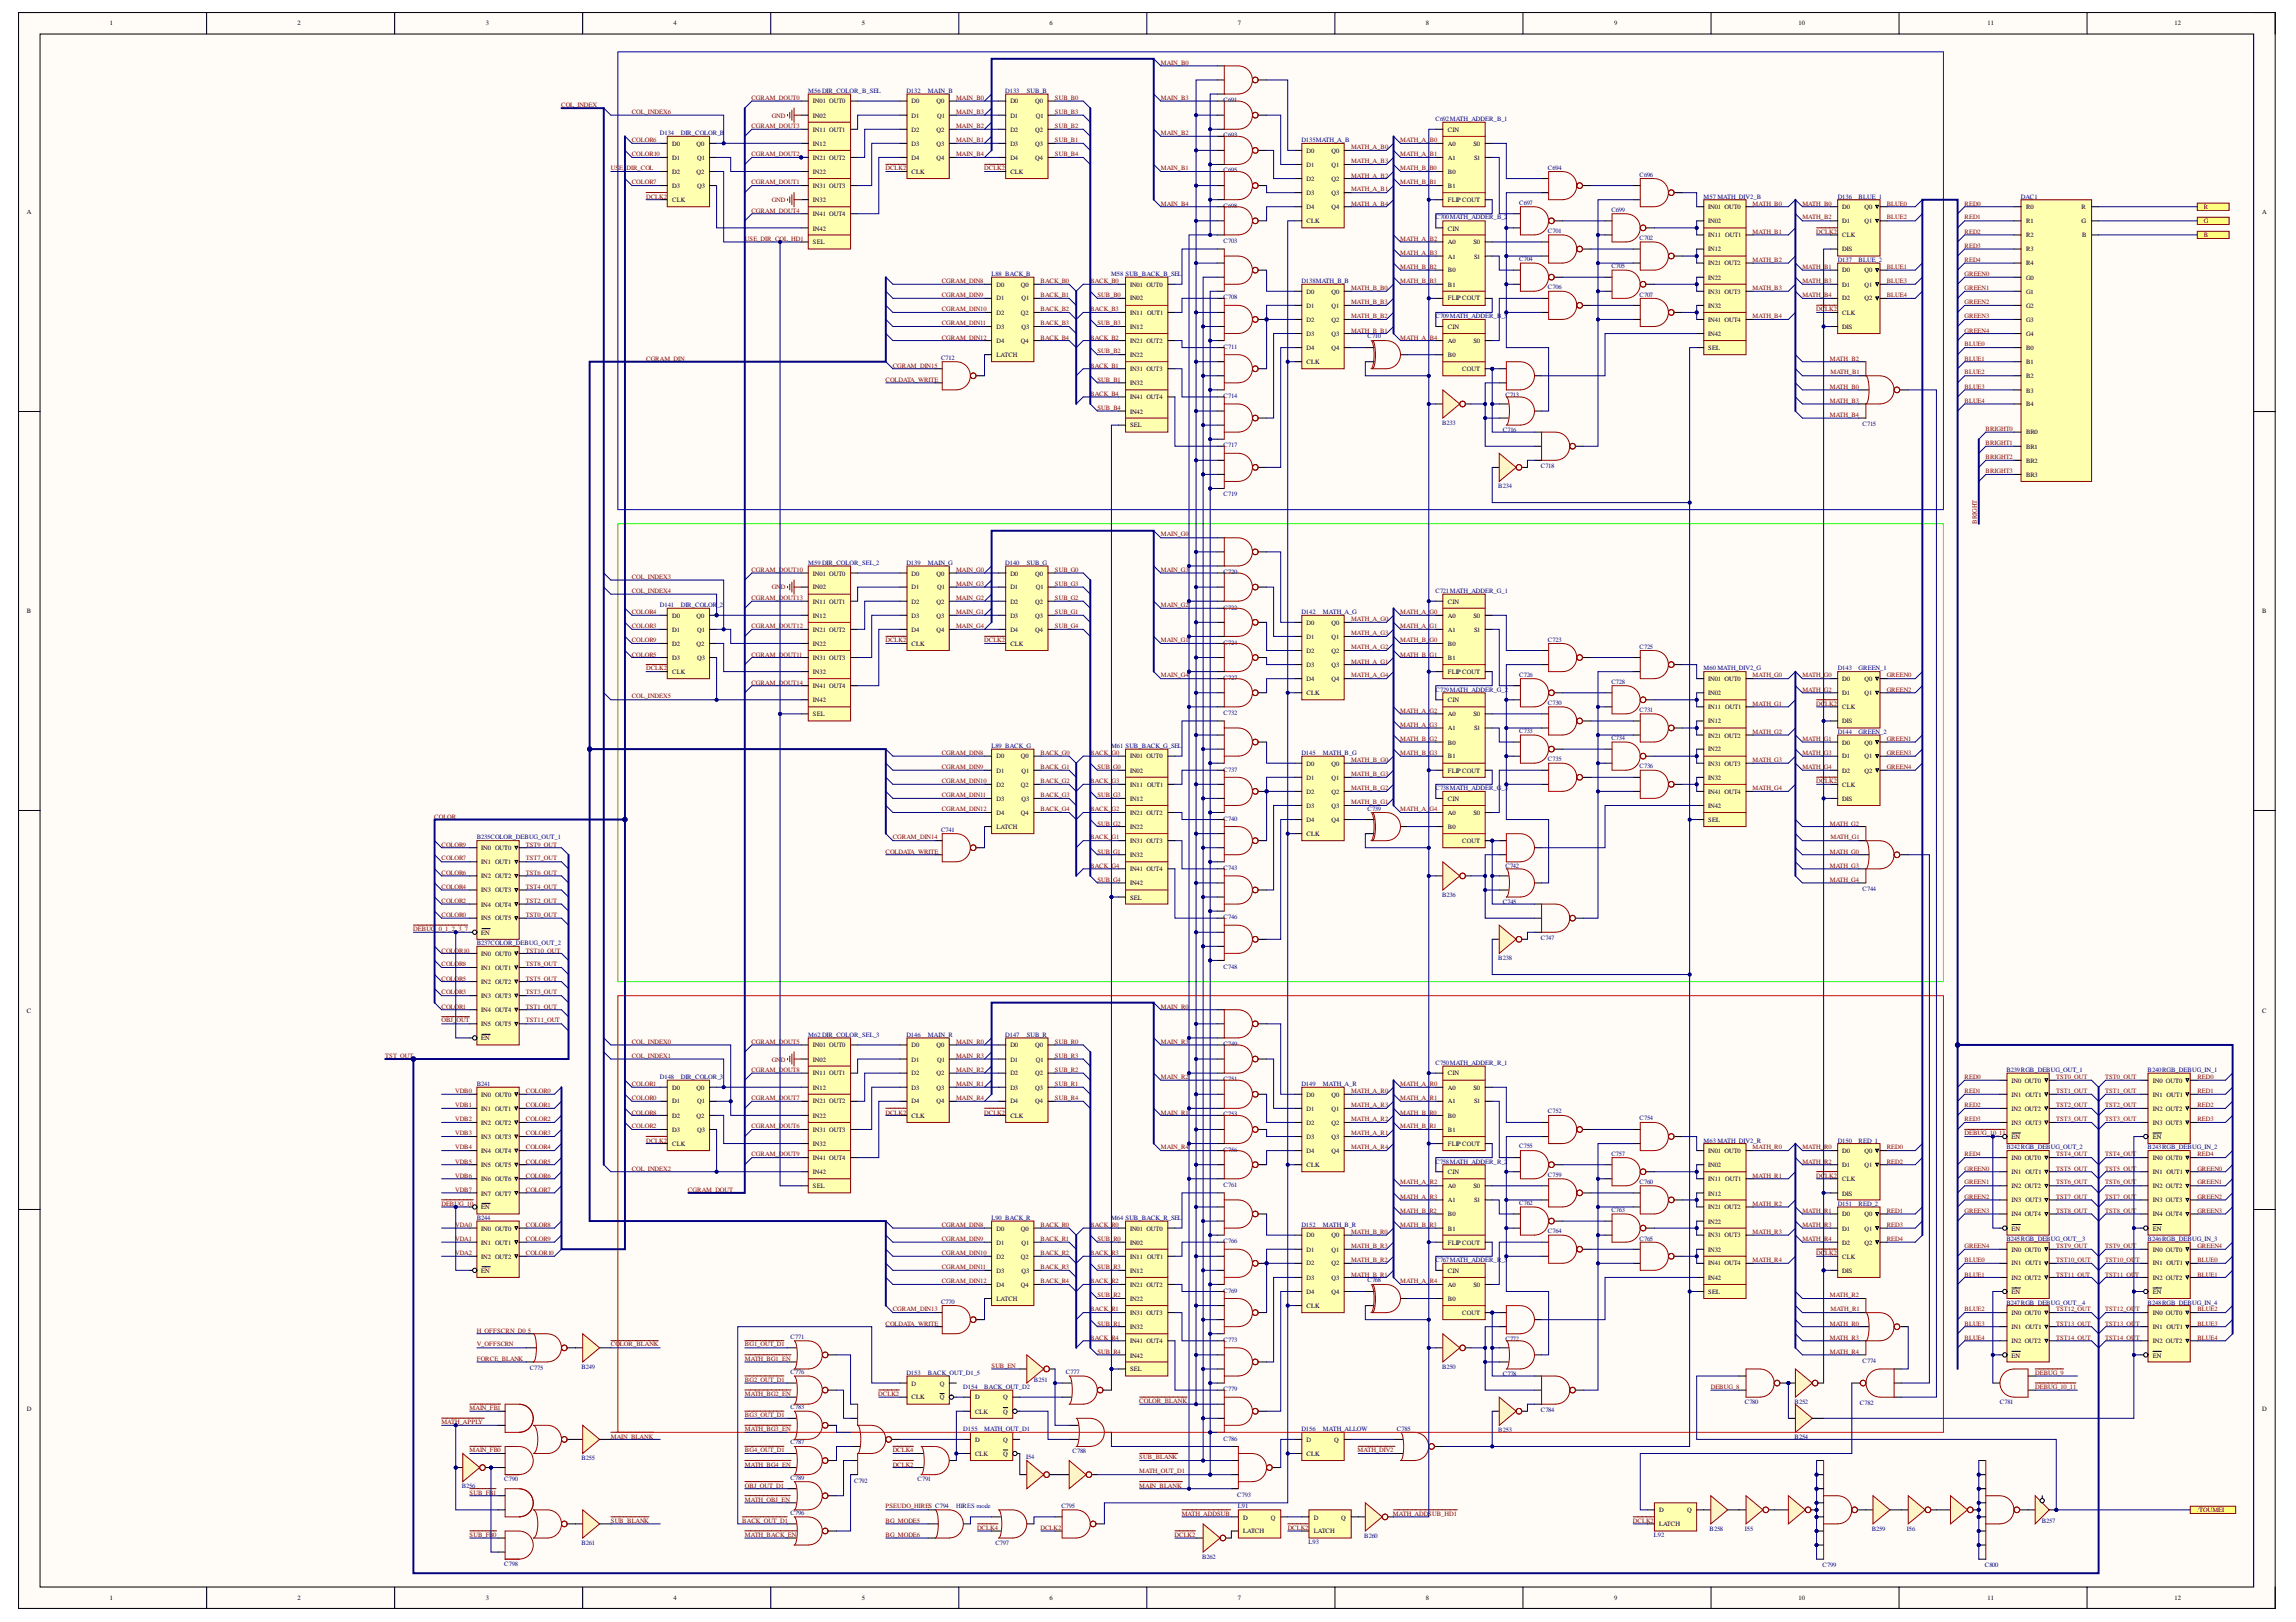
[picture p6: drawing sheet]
<svg xmlns="http://www.w3.org/2000/svg" width="297mm" height="210mm" viewBox="0 0 297 210" stroke-linecap="round" stroke-linejoin="round" font-family="sans-serif">
<defs><g id="words">
<g font-size=".8">
<text x="14.2" y="3.3">1</text>
<text x="38.5" y="3.3">2</text>
<text x="62.9" y="3.3">3</text>
<text x="87.1" y="3.3">4</text>
<text x="111.5" y="3.3">5</text>
<text x="135.8" y="3.3">6</text>
<text x="160.2" y="3.3">7</text>
<text x="184.4" y="3.3">8</text>
<text x="208.8" y="3.3">9</text>
<text x="232.7" y="3.3">10</text>
<text x="257.1" y="3.3">11</text>
<text x="281.3" y="3.3">12</text>
<text x="105.2" y="13.4">IN01 OUT0</text>
<text x="105.2" y="15.2">IN02</text>
<text x="105.2" y="17.1">IN11 OUT1</text>
<text x="117.9" y="13.4">D0</text>
<text x="117.9" y="15.2">D1</text>
<text x="117.9" y="17.1">D2</text>
<text x="121.2" y="13.4">Q0</text>
<text x="121.2" y="17.1">Q2</text>
<text x="121.2" y="15.2">Q1</text>
<text x="130.7" y="13.4">D0</text>
<text x="130.7" y="15.2">D1</text>
<text x="130.7" y="17.1">D2</text>
<text x="133.9" y="13.4">Q0</text>
<text x="133.9" y="17.1">Q2</text>
<text x="134" y="15.2">Q1</text>
<text x="187.3" y="17.1">CIN</text>
<text x="87" y="18.8">D0</text>
<text x="87" y="20.7">D1</text>
<text x="87" y="22.5">D2</text>
<text x="90.1" y="18.8">Q0</text>
<text x="90.1" y="22.5">Q2</text>
<text x="90.2" y="20.7">Q1</text>
<text x="105.2" y="18.8">IN12</text>
<text x="105.2" y="20.7">IN21 OUT2</text>
<text x="105.2" y="22.5">IN22</text>
<text x="117.9" y="22.5">CLK</text>
<text x="117.9" y="18.8">D3</text>
<text x="117.9" y="20.7">D4</text>
<text x="121.2" y="18.8">Q3</text>
<text x="121.2" y="20.7">Q4</text>
<text x="130.7" y="22.5">CLK</text>
<text x="130.7" y="18.8">D3</text>
<text x="130.7" y="20.7">D4</text>
<text x="133.9" y="18.8">Q3</text>
<text x="133.9" y="20.7">Q4</text>
<text x="169" y="19.8">D0</text>
<text x="169" y="21.6">D1</text>
<text x="169" y="23.4">D2</text>
<text x="172.3" y="19.8">Q0</text>
<text x="172.3" y="21.6">Q1</text>
<text x="172.3" y="23.4">Q2</text>
<text x="187.3" y="18.8">A0</text>
<text x="187.3" y="20.7">A1</text>
<text x="187.3" y="22.5">B0</text>
<text x="190.6" y="18.8">S0</text>
<text x="190.7" y="20.7">S1</text>
<text x="3.5" y="27.7">A</text>
<text x="87" y="26.1">CLK</text>
<text x="87" y="24.3">D3</text>
<text x="90.2" y="24.3">Q3</text>
<text x="105.2" y="24.3">IN31 OUT3</text>
<text x="105.2" y="26.1">IN32</text>
<text x="105.2" y="28">IN41 OUT4</text>
<text x="105.2" y="29.8">IN42</text>
<text x="169" y="28.9">CLK</text>
<text x="169" y="25.3">D3</text>
<text x="169" y="27.1">D4</text>
<text x="172.3" y="25.3">Q3</text>
<text x="172.3" y="27.1">Q4</text>
<text x="187.3" y="26.1">FLIP COUT</text>
<text x="187.3" y="24.3">B1</text>
<text x="187.3" y="29.8">CIN</text>
<text x="221" y="27.1">IN01 OUT0</text>
<text x="221" y="28.9">IN02</text>
<text x="238.3" y="27.1">D0</text>
<text x="238.3" y="28.9">D1</text>
<text x="241.2" y="27.1">Q0</text>
<text x="241.2" y="28.9">Q1</text>
<text x="262.1" y="27.1">R0</text>
<text x="262.1" y="28.9">R1</text>
<text x="269.3" y="27.1">R</text>
<text x="269.3" y="28.9">G</text>
<text x="292.7" y="27.7">A</text>
<text x="105.2" y="31.6">SEL</text>
<text x="187.3" y="31.6">A0</text>
<text x="187.3" y="33.5">A1</text>
<text x="187.3" y="35.3">B0</text>
<text x="190.6" y="31.6">S0</text>
<text x="190.7" y="33.5">S1</text>
<text x="221" y="30.7">IN11 OUT1</text>
<text x="221" y="32.5">IN12</text>
<text x="221" y="34.3">IN21 OUT2</text>
<text x="238.3" y="30.7">CLK</text>
<text x="238.3" y="32.5">DIS</text>
<text x="238.3" y="35.3">D0</text>
<text x="241.2" y="35.3">Q0</text>
<text x="262.1" y="34.3">R4</text>
<text x="262.1" y="30.7">R2</text>
<text x="262.1" y="32.5">R3</text>
<text x="269.4" y="30.7">B</text>
<text x="128.9" y="37.1">D0</text>
<text x="128.9" y="38.9">D1</text>
<text x="128.9" y="40.7">D2</text>
<text x="132.1" y="37.1">Q0</text>
<text x="132.1" y="40.7">Q2</text>
<text x="132.2" y="38.9">Q1</text>
<text x="146.2" y="37.1">IN01 OUT0</text>
<text x="146.2" y="38.9">IN02</text>
<text x="146.2" y="40.7">IN11 OUT1</text>
<text x="169" y="38">D0</text>
<text x="169" y="39.8">D1</text>
<text x="169" y="41.7">D2</text>
<text x="172.3" y="38">Q0</text>
<text x="172.3" y="39.8">Q1</text>
<text x="172.3" y="41.7">Q2</text>
<text x="187.3" y="38.9">FLIP COUT</text>
<text x="187.3" y="37.1">B1</text>
<text x="221" y="36.2">IN22</text>
<text x="221" y="38">IN31 OUT3</text>
<text x="221" y="39.8">IN32</text>
<text x="221" y="41.7">IN41 OUT4</text>
<text x="238.3" y="40.7">CLK</text>
<text x="238.3" y="37.1">D1</text>
<text x="238.3" y="38.9">D2</text>
<text x="241.2" y="37.1">Q1</text>
<text x="241.2" y="38.9">Q2</text>
<text x="262.1" y="36.2">G0</text>
<text x="262.1" y="38">G1</text>
<text x="262.1" y="39.8">G2</text>
<text x="262.1" y="41.7">G3</text>
<text x="128.9" y="46.2">LATCH</text>
<text x="128.9" y="42.6">D3</text>
<text x="128.9" y="44.4">D4</text>
<text x="132.1" y="44.4">Q4</text>
<text x="132.2" y="42.6">Q3</text>
<text x="146.2" y="42.6">IN12</text>
<text x="146.2" y="44.4">IN21 OUT2</text>
<text x="146.2" y="46.2">IN22</text>
<text x="169" y="47.1">CLK</text>
<text x="169" y="43.5">D3</text>
<text x="169" y="45.3">D4</text>
<text x="172.3" y="43.5">Q3</text>
<text x="172.3" y="45.3">Q4</text>
<text x="187.3" y="44.4">A0</text>
<text x="187.3" y="46.2">B0</text>
<text x="187.3" y="42.6">CIN</text>
<text x="190.6" y="44.4">S0</text>
<text x="221" y="45.3">SEL</text>
<text x="221" y="43.5">IN42</text>
<text x="238.3" y="42.6">DIS</text>
<text x="262.1" y="43.5">G4</text>
<text x="262.1" y="45.3">B0</text>
<text x="262.1" y="47.1">B1</text>
<text x="146.2" y="48">IN31 OUT3</text>
<text x="146.2" y="49.9">IN32</text>
<text x="146.2" y="51.7">IN41 OUT4</text>
<text x="146.2" y="53.5">IN42</text>
<text x="189.2" y="48">COUT</text>
<text x="262.1" y="48.9">B2</text>
<text x="262.1" y="50.8">B3</text>
<text x="262.1" y="52.6">B4</text>
<text x="146.2" y="55.3">SEL</text>
<text x="262.1" y="56.2">BR0</text>
<text x="262.1" y="58.1">BR1</text>
<text x="262.1" y="59.9">BR2</text>
<text x="262.1" y="61.7">BR3</text>
<text x="105.2" y="74.5">IN01 OUT0</text>
<text x="105.2" y="76.3">IN02</text>
<text x="117.9" y="74.5">D0</text>
<text x="117.9" y="76.3">D1</text>
<text x="121.2" y="74.5">Q0</text>
<text x="121.2" y="76.3">Q1</text>
<text x="130.7" y="74.5">D0</text>
<text x="130.7" y="76.3">D1</text>
<text x="133.9" y="74.5">Q0</text>
<text x="134" y="76.3">Q1</text>
<text x="3.5" y="79.4">B</text>
<text x="87" y="80">D0</text>
<text x="87" y="81.8">D1</text>
<text x="87" y="83.6">D2</text>
<text x="90.1" y="80">Q0</text>
<text x="90.1" y="83.6">Q2</text>
<text x="90.2" y="81.8">Q1</text>
<text x="105.2" y="78.1">IN11 OUT1</text>
<text x="105.2" y="80">IN12</text>
<text x="105.2" y="81.8">IN21 OUT2</text>
<text x="105.2" y="83.6">IN22</text>
<text x="117.9" y="83.6">CLK</text>
<text x="117.9" y="78.1">D2</text>
<text x="117.9" y="80">D3</text>
<text x="117.9" y="81.8">D4</text>
<text x="121.2" y="78.1">Q2</text>
<text x="121.2" y="80">Q3</text>
<text x="121.2" y="81.8">Q4</text>
<text x="130.7" y="83.6">CLK</text>
<text x="130.7" y="78.1">D2</text>
<text x="130.7" y="80">D3</text>
<text x="130.7" y="81.8">D4</text>
<text x="133.9" y="78.1">Q2</text>
<text x="133.9" y="80">Q3</text>
<text x="133.9" y="81.8">Q4</text>
<text x="169" y="80.8">D0</text>
<text x="169" y="82.7">D1</text>
<text x="172.3" y="80.8">Q0</text>
<text x="172.3" y="82.7">Q1</text>
<text x="187.3" y="80">A0</text>
<text x="187.3" y="81.8">A1</text>
<text x="187.3" y="78.1">CIN</text>
<text x="187.3" y="83.6">B0</text>
<text x="190.6" y="80">S0</text>
<text x="190.7" y="81.8">S1</text>
<text x="292.7" y="79.4">B</text>
<text x="87" y="87.2">CLK</text>
<text x="87" y="85.4">D3</text>
<text x="90.2" y="85.4">Q3</text>
<text x="105.2" y="85.4">IN31 OUT3</text>
<text x="105.2" y="87.2">IN32</text>
<text x="105.2" y="89">IN41 OUT4</text>
<text x="169" y="90">CLK</text>
<text x="169" y="84.5">D2</text>
<text x="169" y="86.3">D3</text>
<text x="169" y="88.2">D4</text>
<text x="172.3" y="84.5">Q2</text>
<text x="172.3" y="86.3">Q3</text>
<text x="172.3" y="88.2">Q4</text>
<text x="187.3" y="87.2">FLIP COUT</text>
<text x="187.3" y="85.4">B1</text>
<text x="221" y="88.2">IN01 OUT0</text>
<text x="221" y="90">IN02</text>
<text x="238.3" y="88.2">D0</text>
<text x="238.3" y="90">D1</text>
<text x="241.2" y="88.2">Q0</text>
<text x="241.2" y="90">Q1</text>
<text x="105.2" y="92.7">SEL</text>
<text x="105.2" y="90.9">IN42</text>
<text x="187.3" y="92.7">A0</text>
<text x="187.3" y="94.5">A1</text>
<text x="187.3" y="90.9">CIN</text>
<text x="190.6" y="92.7">S0</text>
<text x="190.7" y="94.5">S1</text>
<text x="221" y="91.8">IN11 OUT1</text>
<text x="221" y="93.6">IN12</text>
<text x="221" y="95.4">IN21 OUT2</text>
<text x="238.3" y="91.8">CLK</text>
<text x="238.3" y="93.6">DIS</text>
<text x="128.9" y="98.2">D0</text>
<text x="128.9" y="100">D1</text>
<text x="128.9" y="101.8">D2</text>
<text x="132.1" y="98.2">Q0</text>
<text x="132.1" y="101.8">Q2</text>
<text x="132.2" y="100">Q1</text>
<text x="146.2" y="98.2">IN01 OUT0</text>
<text x="146.2" y="100">IN02</text>
<text x="146.2" y="101.8">IN11 OUT1</text>
<text x="169" y="99.1">D0</text>
<text x="169" y="100.9">D1</text>
<text x="172.3" y="99.1">Q0</text>
<text x="172.3" y="100.9">Q1</text>
<text x="187.3" y="100">FLIP COUT</text>
<text x="187.3" y="96.4">B0</text>
<text x="187.3" y="98.2">B1</text>
<text x="221" y="97.2">IN22</text>
<text x="221" y="99.1">IN31 OUT3</text>
<text x="221" y="100.9">IN32</text>
<text x="238.3" y="96.4">D0</text>
<text x="238.3" y="101.8">CLK</text>
<text x="238.3" y="98.2">D1</text>
<text x="238.3" y="100">D2</text>
<text x="241.2" y="96.4">Q0</text>
<text x="241.2" y="98.2">Q1</text>
<text x="241.2" y="100">Q2</text>
<text x="128.9" y="107.3">LATCH</text>
<text x="128.9" y="103.6">D3</text>
<text x="128.9" y="105.4">D4</text>
<text x="132.1" y="105.4">Q4</text>
<text x="132.2" y="103.6">Q3</text>
<text x="146.2" y="103.6">IN12</text>
<text x="146.2" y="105.4">IN21 OUT2</text>
<text x="146.2" y="107.3">IN22</text>
<text x="169" y="102.7">D2</text>
<text x="169" y="104.6">D3</text>
<text x="169" y="106.4">D4</text>
<text x="172.3" y="102.7">Q2</text>
<text x="172.3" y="104.6">Q3</text>
<text x="172.3" y="106.4">Q4</text>
<text x="187.3" y="105.4">A0</text>
<text x="187.3" y="107.3">B0</text>
<text x="187.3" y="103.6">CIN</text>
<text x="190.6" y="105.4">S0</text>
<text x="221" y="106.4">SEL</text>
<text x="221" y="102.7">IN41 OUT4</text>
<text x="221" y="104.6">IN42</text>
<text x="238.3" y="103.6">DIS</text>
<text x="62.3" y="110">IN0 OUT0</text>
<text x="62.3" y="111.8">IN1 OUT1</text>
<text x="62.3" y="113.6">IN2 OUT2</text>
<text x="146.2" y="109.1">IN31 OUT3</text>
<text x="146.2" y="110.9">IN32</text>
<text x="146.2" y="112.8">IN41 OUT4</text>
<text x="169" y="108.2">CLK</text>
<text x="189.2" y="109.1">COUT</text>
<text x="62.3" y="115.5">IN3 OUT3</text>
<text x="62.3" y="117.3">IN4 OUT4</text>
<text x="62.3" y="119.1">IN5 OUT5</text>
<text x="146.2" y="116.4">SEL</text>
<text x="146.2" y="114.6">IN42</text>
<text x="62.3" y="123.7">IN0 OUT0</text>
<text x="62.3" y="125.5">IN1 OUT1</text>
<text x="62.3" y="121">EN</text>
<text x="3.5" y="131">C</text>
<text x="62.3" y="127.3">IN2 OUT2</text>
<text x="62.3" y="129.2">IN3 OUT3</text>
<text x="62.3" y="131">IN4 OUT4</text>
<text x="292.7" y="131">C</text>
<text x="62.3" y="132.8">IN5 OUT5</text>
<text x="62.3" y="134.6">EN</text>
<text x="105.2" y="135.5">IN01 OUT0</text>
<text x="105.2" y="137.4">IN02</text>
<text x="117.9" y="135.5">D0</text>
<text x="117.9" y="137.4">D1</text>
<text x="121.2" y="135.5">Q0</text>
<text x="121.2" y="137.4">Q1</text>
<text x="130.7" y="135.5">D0</text>
<text x="130.7" y="137.4">D1</text>
<text x="133.9" y="135.5">Q0</text>
<text x="134" y="137.4">Q1</text>
<text x="62.3" y="141.9">IN0 OUT0</text>
<text x="62.3" y="143.7">IN1 OUT1</text>
<text x="87" y="141">D0</text>
<text x="87" y="142.8">D1</text>
<text x="90.1" y="141">Q0</text>
<text x="90.2" y="142.8">Q1</text>
<text x="105.2" y="139.2">IN11 OUT1</text>
<text x="105.2" y="141">IN12</text>
<text x="105.2" y="142.8">IN21 OUT2</text>
<text x="117.9" y="139.2">D2</text>
<text x="117.9" y="141">D3</text>
<text x="117.9" y="142.8">D4</text>
<text x="121.2" y="139.2">Q2</text>
<text x="121.2" y="141">Q3</text>
<text x="121.2" y="142.8">Q4</text>
<text x="130.7" y="139.2">D2</text>
<text x="130.7" y="141">D3</text>
<text x="130.7" y="142.8">D4</text>
<text x="133.9" y="139.2">Q2</text>
<text x="133.9" y="141">Q3</text>
<text x="133.9" y="142.8">Q4</text>
<text x="169" y="141.9">D0</text>
<text x="169" y="143.7">D1</text>
<text x="172.3" y="141.9">Q0</text>
<text x="172.3" y="143.7">Q1</text>
<text x="187.3" y="141">A0</text>
<text x="187.3" y="142.8">A1</text>
<text x="187.3" y="139.2">CIN</text>
<text x="190.6" y="141">S0</text>
<text x="190.7" y="142.8">S1</text>
<text x="260.2" y="140.1">IN0 OUT0</text>
<text x="260.2" y="141.9">IN1 OUT1</text>
<text x="260.2" y="143.7">IN2 OUT2</text>
<text x="278.5" y="140.1">IN0 OUT0</text>
<text x="278.5" y="141.9">IN1 OUT1</text>
<text x="278.5" y="143.7">IN2 OUT2</text>
<text x="62.3" y="145.6">IN2 OUT2</text>
<text x="62.3" y="147.4">IN3 OUT3</text>
<text x="62.3" y="149.2">IN4 OUT4</text>
<text x="87" y="148.3">CLK</text>
<text x="87" y="144.7">D2</text>
<text x="87" y="146.5">D3</text>
<text x="90.1" y="144.7">Q2</text>
<text x="90.2" y="146.5">Q3</text>
<text x="105.2" y="144.7">IN22</text>
<text x="105.2" y="146.5">IN31 OUT3</text>
<text x="105.2" y="148.3">IN32</text>
<text x="117.9" y="144.7">CLK</text>
<text x="130.7" y="144.7">CLK</text>
<text x="169" y="145.6">D2</text>
<text x="169" y="147.4">D3</text>
<text x="169" y="149.2">D4</text>
<text x="172.3" y="145.6">Q2</text>
<text x="172.3" y="147.4">Q3</text>
<text x="172.3" y="149.2">Q4</text>
<text x="187.3" y="148.3">FLIP COUT</text>
<text x="187.3" y="144.7">B0</text>
<text x="187.3" y="146.5">B1</text>
<text x="221" y="149.2">IN01 OUT0</text>
<text x="238.3" y="149.2">D0</text>
<text x="241.2" y="149.2">Q0</text>
<text x="260.2" y="145.6">IN3 OUT3</text>
<text x="260.2" y="147.4">EN</text>
<text x="278.5" y="145.6">IN3 OUT3</text>
<text x="278.5" y="147.4">EN</text>
<text x="62.3" y="151.1">IN5 OUT5</text>
<text x="62.3" y="152.9">IN6 OUT6</text>
<text x="62.3" y="154.7">IN7 OUT7</text>
<text x="105.2" y="153.8">SEL</text>
<text x="105.2" y="150.1">IN41 OUT4</text>
<text x="105.2" y="151.9">IN42</text>
<text x="169" y="151.1">CLK</text>
<text x="187.3" y="153.8">A0</text>
<text x="187.3" y="155.6">A1</text>
<text x="187.3" y="151.9">CIN</text>
<text x="190.6" y="153.8">S0</text>
<text x="190.7" y="155.6">S1</text>
<text x="221" y="151.1">IN02</text>
<text x="221" y="152.9">IN11 OUT1</text>
<text x="221" y="154.7">IN12</text>
<text x="238.3" y="152.9">CLK</text>
<text x="238.3" y="151.1">D1</text>
<text x="238.3" y="154.7">DIS</text>
<text x="241.2" y="151.1">Q1</text>
<text x="260.2" y="150.1">IN0 OUT0</text>
<text x="260.2" y="151.9">IN1 OUT1</text>
<text x="260.2" y="153.8">IN2 OUT2</text>
<text x="260.2" y="155.6">IN3 OUT3</text>
<text x="278.5" y="150.1">IN0 OUT0</text>
<text x="278.5" y="151.9">IN1 OUT1</text>
<text x="278.5" y="153.8">IN2 OUT2</text>
<text x="278.5" y="155.6">IN3 OUT3</text>
<text x="62.3" y="159.3">IN0 OUT0</text>
<text x="62.3" y="161.1">IN1 OUT1</text>
<text x="62.3" y="156.5">EN</text>
<text x="128.9" y="159.3">D0</text>
<text x="128.9" y="161.1">D1</text>
<text x="132.1" y="159.3">Q0</text>
<text x="132.2" y="161.1">Q1</text>
<text x="146.2" y="159.3">IN01 OUT0</text>
<text x="146.2" y="161.1">IN02</text>
<text x="169" y="160.1">D0</text>
<text x="169" y="162">D1</text>
<text x="172.3" y="160.1">Q0</text>
<text x="172.3" y="162">Q1</text>
<text x="187.3" y="161.1">FLIP COUT</text>
<text x="187.3" y="157.4">B0</text>
<text x="187.3" y="159.3">B1</text>
<text x="221" y="156.5">IN21 OUT2</text>
<text x="221" y="158.3">IN22</text>
<text x="221" y="160.1">IN31 OUT3</text>
<text x="221" y="162">IN32</text>
<text x="238.3" y="157.4">D0</text>
<text x="238.3" y="159.3">D1</text>
<text x="238.3" y="161.1">D2</text>
<text x="241.2" y="157.4">Q0</text>
<text x="241.2" y="159.3">Q1</text>
<text x="241.2" y="161.1">Q2</text>
<text x="260.2" y="162">IN0 OUT0</text>
<text x="260.2" y="157.4">IN4 OUT4</text>
<text x="260.2" y="159.3">EN</text>
<text x="278.5" y="162">IN0 OUT0</text>
<text x="278.5" y="157.4">IN4 OUT4</text>
<text x="278.5" y="159.3">EN</text>
<text x="62.3" y="162.9">IN2 OUT2</text>
<text x="62.3" y="164.7">EN</text>
<text x="128.9" y="162.9">D2</text>
<text x="128.9" y="164.7">D3</text>
<text x="128.9" y="166.6">D4</text>
<text x="132.1" y="162.9">Q2</text>
<text x="132.1" y="166.6">Q4</text>
<text x="132.2" y="164.7">Q3</text>
<text x="146.2" y="162.9">IN11 OUT1</text>
<text x="146.2" y="164.7">IN12</text>
<text x="146.2" y="166.6">IN21 OUT2</text>
<text x="169" y="163.8">D2</text>
<text x="169" y="165.6">D3</text>
<text x="169" y="167.5">D4</text>
<text x="172.3" y="163.8">Q2</text>
<text x="172.3" y="165.6">Q3</text>
<text x="172.3" y="167.5">Q4</text>
<text x="187.3" y="166.6">A0</text>
<text x="187.3" y="164.7">CIN</text>
<text x="190.6" y="166.6">S0</text>
<text x="221" y="167.5">SEL</text>
<text x="221" y="163.8">IN41 OUT4</text>
<text x="221" y="165.6">IN42</text>
<text x="238.3" y="162.9">CLK</text>
<text x="238.3" y="164.7">DIS</text>
<text x="260.2" y="163.8">IN1 OUT1</text>
<text x="260.2" y="165.6">IN2 OUT2</text>
<text x="260.2" y="167.5">EN</text>
<text x="278.5" y="163.8">IN1 OUT1</text>
<text x="278.5" y="165.6">IN2 OUT2</text>
<text x="278.5" y="167.5">EN</text>
<text x="128.9" y="168.3">LATCH</text>
<text x="146.2" y="168.3">IN22</text>
<text x="146.2" y="170.2">IN31 OUT3</text>
<text x="146.2" y="172">IN32</text>
<text x="146.2" y="173.8">IN41 OUT4</text>
<text x="169" y="169.3">CLK</text>
<text x="187.3" y="168.3">B0</text>
<text x="189.2" y="170.2">COUT</text>
<text x="260.2" y="170.2">IN0 OUT0</text>
<text x="260.2" y="172">IN1 OUT1</text>
<text x="260.2" y="173.8">IN2 OUT2</text>
<text x="278.5" y="170.2">IN0 OUT0</text>
<text x="278.5" y="172">IN1 OUT1</text>
<text x="278.5" y="173.8">IN2 OUT2</text>
<text x="117.9" y="179.3">D</text>
<text x="121.6" y="179.3">Q</text>
<text x="146.2" y="177.5">SEL</text>
<text x="146.2" y="175.7">IN42</text>
<text x="260.2" y="175.7">EN</text>
<text x="278.5" y="175.7">EN</text>
<text x="3.5" y="182.6">D</text>
<text x="117.9" y="181.1">CLK</text>
<text x="121.6" y="181.1">Q</text>
<text x="126.1" y="181.1">D</text>
<text x="126.1" y="183">CLK</text>
<text x="129.8" y="181.1">Q</text>
<text x="129.8" y="183">Q</text>
<text x="292.7" y="182.6">D</text>
<text x="126.1" y="186.6">D</text>
<text x="126.1" y="188.4">CLK</text>
<text x="129.8" y="186.6">Q</text>
<text x="129.8" y="188.4">Q</text>
<text x="169" y="186.6">D</text>
<text x="169" y="188.4">CLK</text>
<text x="172.6" y="186.6">Q</text>
<text x="160.8" y="196.6">D</text>
<text x="164.4" y="196.6">Q</text>
<text x="170" y="196.6">D</text>
<text x="173.5" y="196.6">Q</text>
<text x="214.6" y="195.7">D</text>
<text x="214.6" y="197.5">LATCH</text>
<text x="218.3" y="195.7">Q</text>
<text x="160.8" y="198.4">LATCH</text>
<text x="170" y="198.4">LATCH</text>
<text x="14.2" y="207">1</text>
<text x="38.5" y="207">2</text>
<text x="62.9" y="207">3</text>
<text x="87.1" y="207">4</text>
<text x="111.5" y="207">5</text>
<text x="135.8" y="207">6</text>
<text x="160.2" y="207">7</text>
<text x="184.4" y="207">8</text>
<text x="208.8" y="207">9</text>
<text x="232.7" y="207">10</text>
<text x="257.1" y="207">11</text>
<text x="281.3" y="207">12</text>
</g>
<g font-size=".8" fill="#800000">
<text x="150.2" y="8.4">MAIN_B0</text>
<text x="72.6" y="13.9">COL_INDEX</text>
<text x="81.7" y="14.8">COL_INDEX6</text>
<text x="97.2" y="16.6">CGRAM_DOUT3</text>
<text x="97.2" y="12.9">CGRAM_DOUT0</text>
<text x="99.8" y="15.2">GND</text>
<text x="123.7" y="12.9">MAIN_B0</text>
<text x="123.7" y="14.8">MAIN_B3</text>
<text x="123.7" y="16.6">MAIN_B2</text>
<text x="136.5" y="12.9">SUB_B0</text>
<text x="136.5" y="14.8">SUB_B3</text>
<text x="136.5" y="16.6">SUB_B2</text>
<text x="150.2" y="12.9">MAIN_B3</text>
<text x="150.2" y="17.5">MAIN_B2</text>
<text x="79" y="22.1">US</text>
<text x="80.1" y="22.1">E_DIR_COL</text>
<text x="81.7" y="18.4">COLOR6</text>
<text x="81.7" y="20.2">COLOR10</text>
<text x="81.7" y="23.8">COLOR7</text>
<text x="97.2" y="20.2">CGRAM_DOUT2</text>
<text x="97.2" y="23.8">CGRAM_DOUT1</text>
<text x="114.6" y="22.1">DCLK2</text>
<text x="123.7" y="18.4">MAIN_B1</text>
<text x="123.7" y="20.2">MAIN_B4</text>
<text x="127.3" y="22.1">DCLK2</text>
<text x="136.5" y="18.4">SUB_B1</text>
<text x="136.5" y="20.2">SUB_B4</text>
<text x="150.2" y="22.1">MAIN_B1</text>
<text x="174.8" y="19.3">MATH_A_B0</text>
<text x="174.8" y="21.1">MATH_A_B3</text>
<text x="174.8" y="23">MATH_A_B2</text>
<text x="181.1" y="18.4">MATH_A_B0</text>
<text x="181.1" y="20.2">MATH_A_B1</text>
<text x="181.1" y="22.1">MATH_B_B0</text>
<text x="181.1" y="23.8">MATH_B_B1</text>
<text x="83.6" y="25.7">DCLK2</text>
<text x="97.2" y="27.6">CGRAM_DOUT4</text>
<text x="99.8" y="26.1">GND</text>
<text x="150.2" y="26.6">MAIN_B4</text>
<text x="174.8" y="24.8">MATH_A_B1</text>
<text x="174.8" y="26.6">MATH_A_B4</text>
<text x="226.7" y="26.6">MATH_B0</text>
<text x="233.2" y="26.6">MATH_B0</text>
<text x="233.2" y="28.4">MATH_B2</text>
<text x="244.1" y="26.6">BLUE0</text>
<text x="244.1" y="28.4">BLUE2</text>
<text x="254.2" y="26.6">RED0</text>
<text x="254.2" y="28.4">RED1</text>
<text x="285.1" y="27.1">R</text>
<text x="285.1" y="28.9">G</text>
<text x="96.4" y="31.2">USE_DIR_COL_HD1</text>
<text x="181.1" y="31.2">MATH_A_B2</text>
<text x="181.1" y="33">MATH_A_B3</text>
<text x="181.1" y="34.8">MATH_B_B2</text>
<text x="226.7" y="33.9">MATH_B2</text>
<text x="226.7" y="30.3">MATH_B1</text>
<text x="233.2" y="34.8">MATH_B1</text>
<text x="235" y="30.3">DCLK2</text>
<text x="244.1" y="34.8">BLUE1</text>
<text x="254.2" y="30.3">RED2</text>
<text x="254.2" y="32">RED3</text>
<text x="254.2" y="33.9">RED4</text>
<text x="254.2" y="35.8">GREEN0</text>
<text x="285.1" y="30.7">B</text>
<text x="121.8" y="40.2">CGRAM_DIN10</text>
<text x="121.8" y="38.5">CGRAM_DIN9</text>
<text x="121.8" y="36.6">CGRAM_DIN8</text>
<text x="134.6" y="36.6">BACK_B0</text>
<text x="134.6" y="38.5">BACK_B1</text>
<text x="134.6" y="40.2">BACK_B2</text>
<text x="141" y="36.6">BACK_B0</text>
<text x="141" y="40.2">BACK_B3</text>
<text x="142" y="38.5">SUB_B0</text>
<text x="174.8" y="37.5">MATH_B_B0</text>
<text x="174.8" y="39.4">MATH_B_B3</text>
<text x="174.8" y="41.2">MATH_B_B2</text>
<text x="181.1" y="36.6">MATH_B_B3</text>
<text x="226.7" y="37.5">MATH_B3</text>
<text x="226.7" y="41.2">MATH_B4</text>
<text x="233.2" y="36.6">MATH_B3</text>
<text x="233.2" y="38.5">MATH_B4</text>
<text x="235" y="40.2">DC</text>
<text x="236.1" y="40.2">LK2</text>
<text x="244.1" y="36.6">BLUE3</text>
<text x="244.1" y="38.5">BLUE4</text>
<text x="254.2" y="41.2">GREEN3</text>
<text x="254.2" y="37.5">GREEN1</text>
<text x="254.2" y="39.4">GREEN2</text>
<text x="83.6" y="46.7">CGRAM_DIN</text>
<text x="115.5" y="47.6">CGRAM_DIN15</text>
<text x="121.8" y="44">CGRAM_DIN12</text>
<text x="121.8" y="42.1">CGRAM_DIN11</text>
<text x="134.6" y="42.1">BACK_B3</text>
<text x="134.6" y="44">BACK_B4</text>
<text x="141" y="47.6">BACK_B1</text>
<text x="141" y="44">BACK_B2</text>
<text x="142" y="42.1">SUB_B3</text>
<text x="142" y="45.7">SUB_B2</text>
<text x="174.8" y="43">MATH_B_B1</text>
<text x="181.1" y="44">MATH_A_B4</text>
<text x="236.7" y="46.7">MATH_B2</text>
<text x="254.2" y="43">GREEN4</text>
<text x="254.2" y="44.8">BLUE0</text>
<text x="254.2" y="46.7">BLUE1</text>
<text x="114.6" y="49.4">COLDATA_WRITE</text>
<text x="141" y="51.2">BACK_B4</text>
<text x="142" y="49.4">SUB_B1</text>
<text x="142" y="53">SUB_B4</text>
<text x="236.7" y="50.3">MATH_B0</text>
<text x="236.7" y="52.2">MATH_B3</text>
<text x="236.7" y="53.9">MATH_B4</text>
<text x="236.8" y="48.4">MATH_B1</text>
<text x="254.2" y="48.4">BLUE2</text>
<text x="254.2" y="50.3">BLUE3</text>
<text x="254.2" y="52.2">BLUE4</text>
<text x="256.9" y="59.4">BRIGHT2</text>
<text x="256.9" y="57.6">BRIGHT1</text>
<text x="256.9" y="55.8">BRIGHT0</text>
<text x="256.9" y="61.2">BRIGHT3</text>
<text x="150.2" y="69.4">MAIN_G0</text>
<text x="255.8" y="67.8" transform="rotate(-90 255.8 67.8)">BRIGHT</text>
<text x="81.7" y="74.9">COL_INDEX3</text>
<text x="81.7" y="76.8">COL_INDEX4</text>
<text x="97.2" y="77.7">CGRAM_DOUT13</text>
<text x="97.2" y="74">CGRAM_DOUT10</text>
<text x="99.8" y="76.3">GN</text>
<text x="101" y="76.3">D</text>
<text x="123.7" y="74">MAIN_G0</text>
<text x="123.7" y="75.8">MAIN_G3</text>
<text x="123.7" y="77.7">MAIN_G2</text>
<text x="136.5" y="74">SUB_G0</text>
<text x="136.5" y="75.8">SUB_G3</text>
<text x="136.5" y="77.7">SUB_G2</text>
<text x="150.2" y="74">MAIN_G3</text>
<text x="81.7" y="79.5">COLOR4</text>
<text x="81.7" y="81.3">COLOR3</text>
<text x="81.7" y="83.1">COLOR9</text>
<text x="97.2" y="81.3">CGRAM_DOUT12</text>
<text x="114.6" y="83.1">DCLK2</text>
<text x="123.7" y="79.5">MAIN_G1</text>
<text x="123.7" y="81.3">MAIN_G4</text>
<text x="127.3" y="83.1">DCLK2</text>
<text x="136.5" y="79.5">SUB_G1</text>
<text x="136.5" y="81.3">SUB_G4</text>
<text x="150.2" y="78.5">MAIN_G2</text>
<text x="150.2" y="83.1">MAIN_G1</text>
<text x="174.8" y="80.4">MATH_A_G0</text>
<text x="174.8" y="82.2">MATH_A_G3</text>
<text x="181.1" y="79.5">MATH_A_G0</text>
<text x="181.1" y="81.3">MATH_A_G1</text>
<text x="181.1" y="83.1">MATH_B_G0</text>
<text x="81.7" y="85">COLOR5</text>
<text x="83.6" y="86.7">DCLK2</text>
<text x="97.2" y="88.6">CGRAM_DOUT14</text>
<text x="97.2" y="85">CGRAM_DOUT11</text>
<text x="150.2" y="87.7">MAIN_G4</text>
<text x="174.8" y="84">MATH_A_G2</text>
<text x="174.8" y="85.9">MATH_A_G1</text>
<text x="174.8" y="87.7">MATH_A_G4</text>
<text x="181.1" y="85">MATH_B_G1</text>
<text x="226.7" y="87.7">MATH_G0</text>
<text x="233.2" y="87.7">MATH_G0</text>
<text x="233.2" y="89.5">MATH_G2</text>
<text x="244.1" y="87.7">GREEN0</text>
<text x="244.1" y="89.5">GREEN2</text>
<text x="81.7" y="90.4">COL_INDEX5</text>
<text x="181.1" y="92.2">MATH_A_G2</text>
<text x="181.1" y="94.1">MATH_A_G3</text>
<text x="181.1" y="95.9">MATH_B_G2</text>
<text x="226.7" y="94.9">MATH_G2</text>
<text x="226.7" y="91.3">MATH_G1</text>
<text x="233.2" y="95.9">MATH_G1</text>
<text x="235" y="91.3">DC</text>
<text x="236.1" y="91.3">LK2</text>
<text x="244.1" y="95.9">GREEN1</text>
<text x="121.8" y="101.4">CGRAM_DIN10</text>
<text x="121.8" y="99.5">CGRAM_DIN9</text>
<text x="121.8" y="97.7">CGRAM_DIN8</text>
<text x="134.6" y="97.7">BACK_G0</text>
<text x="134.6" y="99.5">BACK_G1</text>
<text x="134.6" y="101.4">BACK_G2</text>
<text x="141" y="97.7">BACK_G0</text>
<text x="141" y="101.4">BACK_G3</text>
<text x="142" y="99.5">SUB_G0</text>
<text x="174.8" y="98.6">MATH_B_G0</text>
<text x="174.8" y="100.4">MATH_B_G3</text>
<text x="181.1" y="97.7">MATH_B_G3</text>
<text x="226.7" y="98.6">MATH_G3</text>
<text x="233.2" y="97.7">MATH_G3</text>
<text x="233.2" y="99.5">MATH_G4</text>
<text x="235" y="101.4">DC</text>
<text x="236.1" y="101.4">LK2</text>
<text x="244.1" y="97.7">GREEN3</text>
<text x="244.1" y="99.5">GREEN4</text>
<text x="56.2" y="105.9">COLOR</text>
<text x="121.8" y="105">CGRAM_DIN12</text>
<text x="121.8" y="103.1">CGRAM_DIN11</text>
<text x="134.6" y="103.1">BACK_G3</text>
<text x="134.6" y="105">BACK_G4</text>
<text x="141" y="105">BACK_G2</text>
<text x="142" y="103.1">SUB_G3</text>
<text x="142" y="106.9">SUB_G2</text>
<text x="174.8" y="102.3">MATH_B_G2</text>
<text x="174.8" y="104.1">MATH_B_G1</text>
<text x="181.1" y="105">MATH_A_G4</text>
<text x="226.7" y="102.3">MATH_G4</text>
<text x="236.7" y="106.9">MATH_G2</text>
<text x="57.1" y="109.6">COLOR9</text>
<text x="57.1" y="111.3">COLOR7</text>
<text x="57.1" y="113.2">COLOR6</text>
<text x="68" y="109.6">TST9_OUT</text>
<text x="68" y="113.2">TST6_OUT</text>
<text x="68" y="111.3">TST7_OUT</text>
<text x="114.6" y="110.5">COLDATA_WRITE</text>
<text x="115.5" y="108.6">CGRAM_DIN14</text>
<text x="141" y="108.6">BACK_G1</text>
<text x="141" y="112.3">BACK_G4</text>
<text x="142" y="110.5">SUB_G1</text>
<text x="236.7" y="110.5">MATH_G0</text>
<text x="236.7" y="112.3">MATH_G3</text>
<text x="236.8" y="108.6">MATH_G1</text>
<text x="57.1" y="115.1">COLOR4</text>
<text x="57.1" y="116.8">COLOR2</text>
<text x="57.1" y="118.7">COLOR0</text>
<text x="68" y="115.1">TST4_OUT</text>
<text x="68" y="118.7">TST0_OUT</text>
<text x="68" y="116.8">TST2_OUT</text>
<text x="142" y="114.1">SUB_G4</text>
<text x="236.7" y="114.1">MATH_G4</text>
<text x="53.5" y="120.5">DEBUG</text>
<text x="56.3" y="120.5">_0_1_2_3_7</text>
<text x="57.1" y="123.3">COLOR10</text>
<text x="57.1" y="125">COLOR8</text>
<text x="68" y="123.3">TST10_OUT</text>
<text x="68" y="125">TST8_OUT</text>
<text x="57.1" y="126.9">COLOR5</text>
<text x="57.1" y="128.7">COLOR3</text>
<text x="57.1" y="130.5">COLOR1</text>
<text x="68" y="126.9">TST5_OUT</text>
<text x="68" y="130.5">TST1_OUT</text>
<text x="68" y="128.7">TST3_OUT</text>
<text x="150.2" y="130.5">MAIN_R0</text>
<text x="49.8" y="136.9">TST_OUT</text>
<text x="57.1" y="132.3">OBJ_OUT</text>
<text x="68" y="132.3">TST11_OUT</text>
<text x="81.7" y="135.1">COL_INDEX0</text>
<text x="81.7" y="136.9">COL_INDEX1</text>
<text x="97.2" y="135.1">CGRAM_DOUT5</text>
<text x="99.8" y="137.4">GN</text>
<text x="101" y="137.4">D</text>
<text x="123.7" y="135.1">MAIN_R0</text>
<text x="123.7" y="136.9">MAIN_R3</text>
<text x="136.5" y="135.1">SUB_R0</text>
<text x="136.5" y="136.9">SUB_R3</text>
<text x="150.2" y="135.1">MAIN_R3</text>
<text x="58.9" y="143.3">VDB1</text>
<text x="58.9" y="141.4">VDB0</text>
<text x="68" y="143.3">COLOR1</text>
<text x="68" y="141.4">COLOR0</text>
<text x="81.7" y="140.5">COLOR1</text>
<text x="81.7" y="142.4">COLOR0</text>
<text x="97.2" y="138.7">CGRAM_DOUT8</text>
<text x="97.2" y="142.4">CGRAM_DOUT7</text>
<text x="123.7" y="138.7">MAIN_R2</text>
<text x="123.7" y="140.5">MAIN_R1</text>
<text x="123.7" y="142.4">MAIN_R4</text>
<text x="136.5" y="138.7">SUB_R2</text>
<text x="136.5" y="140.5">SUB_R1</text>
<text x="136.5" y="142.4">SUB_R4</text>
<text x="150.2" y="139.7">MAIN_R2</text>
<text x="174.8" y="141.4">MATH_A_R0</text>
<text x="174.8" y="143.3">MATH_A_R3</text>
<text x="181.1" y="140.5">MATH_A_R0</text>
<text x="181.1" y="142.4">MATH_A_R1</text>
<text x="254.2" y="139.7">RED0</text>
<text x="254.2" y="141.4">RED1</text>
<text x="254.2" y="143.3">RED2</text>
<text x="266" y="139.7">TST0_OUT</text>
<text x="266" y="141.4">TST1_OUT</text>
<text x="266" y="143.3">TST2_OUT</text>
<text x="272.3" y="139.7">TST0_OUT</text>
<text x="272.3" y="141.4">TST1_OUT</text>
<text x="272.3" y="143.3">TST2_OUT</text>
<text x="284.3" y="139.7">RED0</text>
<text x="284.3" y="141.4">RED1</text>
<text x="284.3" y="143.3">RED2</text>
<text x="58.9" y="148.7">VDB4</text>
<text x="58.9" y="146.9">VDB3</text>
<text x="58.9" y="145.1">VDB2</text>
<text x="68" y="145.1">COLOR2</text>
<text x="68" y="148.7">COLOR4</text>
<text x="68" y="146.9">COLOR3</text>
<text x="81.7" y="144.2">COLOR8</text>
<text x="81.7" y="146">COLOR2</text>
<text x="83.6" y="147.9">DCLK2</text>
<text x="97.2" y="149.6">CGRAM_DOUT9</text>
<text x="97.2" y="146">CGRAM_DOUT6</text>
<text x="114.6" y="144.2">DCLK2</text>
<text x="127.3" y="144.2">DCLK2</text>
<text x="150.2" y="144.2">MAIN_R1</text>
<text x="150.2" y="148.7">MAIN_R4</text>
<text x="174.8" y="145.1">MATH_A_R2</text>
<text x="174.8" y="146.9">MATH_A_R1</text>
<text x="174.8" y="148.7">MATH_A_R4</text>
<text x="181.1" y="144.2">MATH_B_R0</text>
<text x="181.1" y="146">MATH_B_R1</text>
<text x="226.7" y="148.7">MATH_R0</text>
<text x="233.2" y="148.7">MATH_R0</text>
<text x="244.1" y="148.7">RED0</text>
<text x="254.2" y="145.1">RED3</text>
<text x="254.2" y="149.6">RED4</text>
<text x="254.2" y="146.9">DEBUG_10_11</text>
<text x="266" y="145.1">TST3_OUT</text>
<text x="266" y="149.6">TST4_OUT</text>
<text x="272.3" y="149.6">TST4_OUT</text>
<text x="272.3" y="145.1">TST3_OUT</text>
<text x="284.3" y="149.6">RED4</text>
<text x="284.3" y="145.1">RED3</text>
<text x="58.9" y="154.2">VDB7</text>
<text x="58.9" y="152.4">VDB6</text>
<text x="58.9" y="150.6">VDB5</text>
<text x="68" y="150.6">COLOR5</text>
<text x="68" y="152.4">COLOR6</text>
<text x="68" y="154.2">COLOR7</text>
<text x="81.7" y="151.5">COL_INDEX2</text>
<text x="89" y="154.2">CGRAM_DOUT</text>
<text x="181.1" y="153.3">MATH_A_R2</text>
<text x="181.1" y="155.1">MATH_A_R3</text>
<text x="226.7" y="152.4">MATH_R1</text>
<text x="233.2" y="150.6">MATH_R2</text>
<text x="235" y="152.4">DC</text>
<text x="236.1" y="152.4">LK2</text>
<text x="244.1" y="150.6">RED2</text>
<text x="254.2" y="151.5">GREEN0</text>
<text x="254.2" y="153.3">GREEN1</text>
<text x="254.2" y="155.1">GREEN2</text>
<text x="266" y="151.5">TST5_OUT</text>
<text x="266" y="153.3">TST6_OUT</text>
<text x="266" y="155.1">TST7_OUT</text>
<text x="272.3" y="151.5">TST5_OUT</text>
<text x="272.3" y="153.3">TST6_OUT</text>
<text x="272.3" y="155.1">TST7_OUT</text>
<text x="284.3" y="151.5">GREEN0</text>
<text x="284.3" y="153.3">GREEN1</text>
<text x="284.3" y="155.1">GREEN2</text>
<text x="57.1" y="156.1">DEBUG_10</text>
<text x="58.9" y="160.6">VDA1</text>
<text x="58.9" y="158.8">VDA0</text>
<text x="68" y="158.8">COLOR8</text>
<text x="68" y="160.6">COLOR9</text>
<text x="121.8" y="160.6">CGRAM_DIN9</text>
<text x="121.8" y="158.8">CGRAM_DIN8</text>
<text x="134.6" y="158.8">BACK_R0</text>
<text x="134.6" y="160.6">BACK_R1</text>
<text x="141" y="158.8">BACK_R0</text>
<text x="142" y="160.6">SUB_R0</text>
<text x="174.8" y="159.7">MATH_B_R0</text>
<text x="174.8" y="161.5">MATH_B_R3</text>
<text x="181.1" y="156.9">MATH_B_R2</text>
<text x="181.1" y="158.8">MATH_B_R3</text>
<text x="226.7" y="156.1">MATH_R2</text>
<text x="226.7" y="159.7">MATH_R3</text>
<text x="233.2" y="156.9">MATH_R1</text>
<text x="233.2" y="158.8">MATH_R3</text>
<text x="233.2" y="160.6">MATH_R4</text>
<text x="244.1" y="156.9">RED1</text>
<text x="244.1" y="158.8">RED3</text>
<text x="244.1" y="160.6">RED4</text>
<text x="254.2" y="161.5">GREEN4</text>
<text x="254.2" y="156.9">GREEN3</text>
<text x="266" y="161.5">TST9_OUT</text>
<text x="266" y="156.9">TST8_OUT</text>
<text x="272.3" y="161.5">TST9_OUT</text>
<text x="272.3" y="156.9">TST8_OUT</text>
<text x="284.3" y="161.5">GREEN4</text>
<text x="284.3" y="156.9">GREEN3</text>
<text x="58.9" y="162.4">VDA2</text>
<text x="68" y="162.4">COLOR10</text>
<text x="121.8" y="166">CGRAM_DIN12</text>
<text x="121.8" y="164.3">CGRAM_DIN11</text>
<text x="121.8" y="162.4">CGRAM_DIN10</text>
<text x="134.6" y="162.4">BACK_R2</text>
<text x="134.6" y="164.3">BACK_R3</text>
<text x="134.6" y="166">BACK_R4</text>
<text x="141" y="166">BACK_R2</text>
<text x="141" y="162.4">BACK_R3</text>
<text x="142" y="164.3">SUB_R3</text>
<text x="142" y="167.9">SUB_R2</text>
<text x="174.8" y="163.3">MATH_B_R2</text>
<text x="174.8" y="165.2">MATH_B_R1</text>
<text x="181.1" y="166">MATH_A_R4</text>
<text x="226.7" y="163.3">MATH_R4</text>
<text x="235" y="162.4">DC</text>
<text x="236.1" y="162.4">LK2</text>
<text x="236.7" y="167.9">MATH_R2</text>
<text x="254.2" y="163.3">BLUE0</text>
<text x="254.2" y="165.2">BLUE1</text>
<text x="266" y="163.3">TST10_OUT</text>
<text x="266" y="165.2">TST11_OUT</text>
<text x="272.3" y="163.3">TST10_OUT</text>
<text x="272.3" y="165.2">TST11_OUT</text>
<text x="284.3" y="163.3">BLUE0</text>
<text x="284.3" y="165.2">BLUE1</text>
<text x="61.7" y="172.5">H_OFFSCRN_D0_5</text>
<text x="114.6" y="171.5">COLDATA_WRITE</text>
<text x="115.5" y="169.7">CGRAM_DIN13</text>
<text x="141" y="169.7">BACK_R1</text>
<text x="141" y="173.4">BACK_R4</text>
<text x="142" y="171.5">SUB_R1</text>
<text x="236.7" y="171.5">MATH_R0</text>
<text x="236.7" y="173.4">MATH_R3</text>
<text x="236.8" y="169.7">MATH_R1</text>
<text x="254.2" y="169.7">BLUE2</text>
<text x="254.2" y="171.5">BLUE3</text>
<text x="254.2" y="173.4">BLUE4</text>
<text x="266" y="169.7">TST12_OUT</text>
<text x="266" y="171.5">TST13_OUT</text>
<text x="266" y="173.4">TST14_OUT</text>
<text x="272.3" y="169.7">TST12_OUT</text>
<text x="272.3" y="171.5">TST13_OUT</text>
<text x="272.3" y="173.4">TST14_OUT</text>
<text x="284.3" y="169.7">BLUE2</text>
<text x="284.3" y="171.5">BLUE3</text>
<text x="284.3" y="173.4">BLUE4</text>
<text x="61.7" y="174.2">V_OFFSCRN</text>
<text x="61.7" y="176.1">FORCE_BLANK</text>
<text x="79" y="174.2">COLOR_BLANK</text>
<text x="96.4" y="176.1">MATH_BG1_EN</text>
<text x="96.4" y="174.2">BG1_OUT_D1</text>
<text x="96.4" y="178.8">BG2_OUT_D1</text>
<text x="128.3" y="177">SUB_EN</text>
<text x="142" y="175.2">SUB_R4</text>
<text x="221.3" y="179.7">DEBUG_8</text>
<text x="236.7" y="175.2">MATH_R4</text>
<text x="263.3" y="177.9">DEBUG_9</text>
<text x="263.3" y="179.7">DEBUG_10_11</text>
<text x="57.1" y="184.3">MATH_APPLY</text>
<text x="60.7" y="182.4">MAIN_FB1</text>
<text x="96.4" y="180.7">MATH_BG2_EN</text>
<text x="96.4" y="185.2">MATH_BG3_EN</text>
<text x="96.4" y="183.4">BG3_OUT_D1</text>
<text x="113.6" y="180.7">DCLK2</text>
<text x="147.4" y="181.6">COLOR_BLANK</text>
<text x="60.7" y="187.9">MAIN_FB0</text>
<text x="79" y="186.2">MAIN_BLANK</text>
<text x="96.4" y="189.8">MATH_BG4_EN</text>
<text x="96.4" y="187.9">BG4_OUT_D1</text>
<text x="115.5" y="187.9">DCLK4</text>
<text x="115.5" y="189.8">DCLK2</text>
<text x="147.4" y="190.6">MATH_OUT_D1</text>
<text x="147.4" y="188.9">SUB_BLANK</text>
<text x="175.6" y="187.9">MATH_DIV2</text>
<text x="60.7" y="193.4">SUB_FB1</text>
<text x="79" y="197.1">SUB_BLANK</text>
<text x="96" y="197.1">BACK_OUT_D1</text>
<text x="96.4" y="194.4">MATH_OBJ_EN</text>
<text x="96.4" y="192.5">OBJ_OUT_D1</text>
<text x="114.6" y="195.2">PSEUDO_HIRES C794</text>
<text x="114.6" y="197.1">BG_MODE5</text>
<text x="147.4" y="192.5">MAIN_BLANK</text>
<text x="152.9" y="196.1">MATH_ADDSUB</text>
<text x="180.2" y="196.1">MATH_ADDSUB_HD1</text>
<text x="211.3" y="197.1">DCLK2</text>
<text x="284.3" y="195.7">/TOUMEI</text>
<text x="60.7" y="198.8">SUB_FB0</text>
<text x="96.4" y="198.8">MATH_BACK_EN</text>
<text x="114.6" y="198.8">BG_MODE6</text>
<text x="126.4" y="198">DCLK4</text>
<text x="134.6" y="198">DCLK2</text>
<text x="152" y="198.8">DCLK2</text>
<text x="166.6" y="198">DCLK2</text>
</g>
<g font-size=".8" fill="#000080">
<text x="85.4" y="17.5">D134</text>
<text x="88.1" y="17.5">DIR_COLOR_B</text>
<text x="104.6" y="12">M56 DIR_COLOR_B_SEL</text>
<text x="117.3" y="12">D132</text>
<text x="120.1" y="12">MAIN_B</text>
<text x="130" y="12">D133</text>
<text x="132.8" y="12">SUB_B</text>
<text x="158.3" y="17.8">C693</text>
<text x="158.3" y="13.2">C691</text>
<text x="185.7" y="15.6">C692MATH_ADDER_B_1</text>
<text x="158.3" y="22.3">C695</text>
<text x="168.4" y="18.4">D135MATH_A_B</text>
<text x="200.3" y="22">C694</text>
<text x="212.1" y="22.9">C696</text>
<text x="158.3" y="26.9">C698</text>
<text x="185.7" y="28.4">C700MATH_ADDER_B_2</text>
<text x="196.5" y="26.5">C697</text>
<text x="208.5" y="27.4">C699</text>
<text x="220.4" y="25.7">M57 MATH_DIV2_B</text>
<text x="237.7" y="25.7">D136</text>
<text x="240.5" y="25.7">BLUE_1</text>
<text x="261.4" y="25.7">DAC1</text>
<text x="128.3" y="35.8">L88 BACK_B</text>
<text x="143.7" y="35.8">M58 SUB_BACK_B_SEL</text>
<text x="158.3" y="31.4">C703</text>
<text x="196.5" y="33.8">C704</text>
<text x="200.3" y="30.2">C701</text>
<text x="208.5" y="34.7">C705</text>
<text x="212.1" y="31.1">C702</text>
<text x="237.7" y="33.9">D137</text>
<text x="240.5" y="33.9">BLUE_2</text>
<text x="158.3" y="38.7">C708</text>
<text x="168.4" y="36.6">D138MATH_B_B</text>
<text x="185.7" y="41.2">C709MATH_ADDER_B_3</text>
<text x="200.3" y="37.4">C706</text>
<text x="212.1" y="38.4">C707</text>
<text x="121.7" y="46.6">C712</text>
<text x="158.3" y="45.1">C711</text>
<text x="176.9" y="43.8">C710</text>
<text x="158.3" y="51.5">C714</text>
<text x="194.8" y="51.3">C713</text>
<text x="158.3" y="57.9">C717</text>
<text x="186.6" y="55">B233</text>
<text x="194.4" y="55.9">C716</text>
<text x="241" y="55.1">C715</text>
<text x="158.3" y="64.3">C719</text>
<text x="193.8" y="63.2">B234</text>
<text x="199.3" y="60.6">C718</text>
<text x="104.6" y="73.1">M59 DIR_COLOR_SEL_2</text>
<text x="117.3" y="73.1">D139</text>
<text x="120.1" y="73.1">MAIN_G</text>
<text x="130" y="73.1">D140</text>
<text x="132.8" y="73.1">SUB_G</text>
<text x="158.3" y="74.3">C720</text>
<text x="185.7" y="76.8">C721MATH_ADDER_G_1</text>
<text x="85.4" y="78.5">D141</text>
<text x="88.1" y="78.5">DIR_COLOR</text>
<text x="92.8" y="78.5">_2</text>
<text x="158.3" y="78.9">C722</text>
<text x="158.3" y="83.4">C724</text>
<text x="168.4" y="79.5">D142</text>
<text x="171.2" y="79.5">MATH_A_G</text>
<text x="200.3" y="83">C723</text>
<text x="212.1" y="83.9">C725</text>
<text x="158.3" y="88">C727</text>
<text x="185.7" y="89.5">C729MATH_ADDER_G_2</text>
<text x="196.5" y="87.6">C726</text>
<text x="208.5" y="88.5">C728</text>
<text x="220.4" y="86.7">M60 MATH_DIV2_G</text>
<text x="237.7" y="86.7">D143</text>
<text x="240.5" y="86.7">GREEN_1</text>
<text x="158.3" y="92.5">C732</text>
<text x="196.5" y="94.9">C733</text>
<text x="200.3" y="91.2">C730</text>
<text x="208.5" y="95.8">C734</text>
<text x="212.1" y="92.2">C731</text>
<text x="237.7" y="94.9">D144</text>
<text x="240.5" y="94.9">GREEN_2</text>
<text x="128.3" y="96.8">L89 BACK_G</text>
<text x="143.7" y="96.8">M61 SUB_BACK_G_SEL</text>
<text x="158.3" y="99.8">C737</text>
<text x="168.4" y="97.7">D145</text>
<text x="171.2" y="97.7">MATH_B_G</text>
<text x="200.3" y="98.5">C735</text>
<text x="212.1" y="99.4">C736</text>
<text x="121.7" y="107.6">C741</text>
<text x="158.3" y="106.2">C740</text>
<text x="176.9" y="104.9">C739</text>
<text x="185.7" y="102.3">C738MATH_ADDER_G_3</text>
<text x="61.7" y="108.6">B235COLOR_DEBUG_OUT_1</text>
<text x="158.3" y="112.6">C743</text>
<text x="194.8" y="112.4">C742</text>
<text x="158.3" y="119">C746</text>
<text x="186.6" y="116.1">B236</text>
<text x="194.4" y="116.9">C745</text>
<text x="241" y="115.3">C744</text>
<text x="61.7" y="122.3">B237COLOR_DEBUG_OUT_2</text>
<text x="158.3" y="125.4">C748</text>
<text x="193.8" y="124.3">B238</text>
<text x="199.3" y="121.7">C747</text>
<text x="104.6" y="134.2">M62 DIR_COLOR_SEL_3</text>
<text x="117.3" y="134.2">D146</text>
<text x="120.1" y="134.2">MAIN_R</text>
<text x="130" y="134.2">D147</text>
<text x="132.8" y="134.2">SUB_R</text>
<text x="158.3" y="135.4">C749</text>
<text x="185.7" y="137.8">C750MATH_ADDER_R_1</text>
<text x="61.7" y="140.5">B241</text>
<text x="85.4" y="139.7">D148</text>
<text x="88.1" y="139.7">DIR_COLOR_3</text>
<text x="158.3" y="139.9">C751</text>
<text x="168.4" y="140.5">D149</text>
<text x="171.2" y="140.5">MATH_A_R</text>
<text x="259.6" y="138.7">B239RGB_DEBUG_OUT_1</text>
<text x="277.8" y="138.7">B240RGB_DEBUG_IN_1</text>
<text x="158.3" y="144.5">C753</text>
<text x="158.3" y="149">C756</text>
<text x="196.5" y="148.6">C755</text>
<text x="200.3" y="144.1">C752</text>
<text x="208.5" y="149.6">C757</text>
<text x="212.1" y="145">C754</text>
<text x="220.4" y="147.9">M63 MATH_DIV2_R</text>
<text x="237.7" y="147.9">D150</text>
<text x="240.5" y="147.9">RED_1</text>
<text x="259.6" y="148.7">B242RGB_DEBUG_OUT_2</text>
<text x="277.8" y="148.7">B243RGB_DEBUG_IN_2</text>
<text x="158.3" y="153.6">C761</text>
<text x="185.7" y="150.6">C758MATH_ADDER_R_2</text>
<text x="196.5" y="156">C762</text>
<text x="200.3" y="152.3">C759</text>
<text x="212.1" y="153.2">C760</text>
<text x="61.7" y="157.8">B244</text>
<text x="128.3" y="157.8">L90 BACK_R</text>
<text x="143.7" y="157.8">M64 SUB_BACK_R_SEL</text>
<text x="158.3" y="160.9">C766</text>
<text x="168.4" y="158.8">D152</text>
<text x="171.2" y="158.8">MATH_B_R</text>
<text x="200.3" y="159.6">C764</text>
<text x="208.5" y="156.8">C763</text>
<text x="212.1" y="160.5">C765</text>
<text x="237.7" y="156.1">D151</text>
<text x="240.5" y="156.1">RED_2</text>
<text x="259.6" y="160.6">B245RGB_DEBUG_OUT__3</text>
<text x="277.8" y="160.6">B246RGB_DEBUG_IN_3</text>
<text x="158.3" y="167.3">C769</text>
<text x="176.9" y="166">C768</text>
<text x="185.7" y="163.3">C767MATH_ADDER_R_3</text>
<text x="102.3" y="173.2">C771</text>
<text x="121.7" y="168.7">C770</text>
<text x="158.3" y="173.7">C773</text>
<text x="194.8" y="173.5">C772</text>
<text x="259.6" y="168.8">B247RGB_DEBUG_OUT__4</text>
<text x="277.8" y="168.8">B248RGB_DEBUG_IN_4</text>
<text x="68.5" y="177.3">C775</text>
<text x="75.2" y="177.1">B249</text>
<text x="102.3" y="177.8">C776</text>
<text x="117.3" y="177.9">D153</text>
<text x="120.1" y="177.9">BACK_OUT_D1_5</text>
<text x="124.6" y="179.7">D154</text>
<text x="127.3" y="179.7">BACK_OUT_D2</text>
<text x="133.8" y="178.8">B251</text>
<text x="137.9" y="177.8">C777</text>
<text x="158.3" y="180">C779</text>
<text x="186.6" y="177.1">B250</text>
<text x="194.4" y="178">C778</text>
<text x="241" y="176.4">C774</text>
<text x="102.3" y="182.4">C783</text>
<text x="124.6" y="185.2">D155</text>
<text x="127.3" y="185.2">MATH_OUT_D1</text>
<text x="168.4" y="185.2">D156</text>
<text x="171.2" y="185.2">MATH_ALLOW</text>
<text x="180.7" y="185.2">C785</text>
<text x="193.8" y="185.3">B253</text>
<text x="199.3" y="182.8">C784</text>
<text x="225.7" y="181.7">C780</text>
<text x="232.2" y="181.7">B252</text>
<text x="240.6" y="181.9">C782</text>
<text x="258.7" y="181.7">C781</text>
<text x="65.2" y="191.7">C790</text>
<text x="75.2" y="189">B255</text>
<text x="102.3" y="186.9">C787</text>
<text x="102.3" y="191.5">C789</text>
<text x="110.5" y="191.9">C792</text>
<text x="118.7" y="191.7">C791</text>
<text x="132.7" y="188.8">I54</text>
<text x="138.8" y="188">C788</text>
<text x="158.3" y="186.4">C786</text>
<text x="232.2" y="186.2">B254</text>
<text x="59.7" y="192.6">B256</text>
<text x="102.3" y="196.1">C796</text>
<text x="137.3" y="195.1">C795</text>
<text x="160.1" y="193.7">C793</text>
<text x="160.2" y="195.2">L91</text>
<text x="264.1" y="197.1">B257</text>
<text x="65.2" y="202.7">C798</text>
<text x="75.2" y="199.9">B261</text>
<text x="128.8" y="199.9">C797</text>
<text x="155.5" y="201.7">B262</text>
<text x="169.3" y="199.8">L93</text>
<text x="176.5" y="199">B260</text>
<text x="214" y="198.9">L92</text>
<text x="221.2" y="198.1">B258</text>
<text x="225.7" y="198.1">I55</text>
<text x="235.8" y="202.8">C799</text>
<text x="242.1" y="198.1">B259</text>
<text x="246.7" y="198.1">I56</text>
<text x="256.8" y="202.8">C800</text>
</g>
<text font-size=".8" fill="#00f" x="123.7" y="195.2">HIRES mode</text>
</g></defs>
<path d="M2.4 1.6h291.9v206.5h-291.9z" fill-rule="evenodd" fill="#fffcf8"/>
<path d="M2.4 1.6h291.9v206.5h-291.9z" fill="none" stroke="#000" stroke-width=".13"/>
<path d="M5.2 4.4h286.4v201h-286.4z" fill-rule="evenodd" fill="#fffcf8"/>
<g fill="none" stroke="#000" stroke-width=".13">
<path d="M2.4 1.6h2.8M5.2 4.4h286.4v201h-286.4zM26.7 1.6v2.8M51.1 1.6v2.8M75.4 1.6v2.8M99.7 1.6v2.8M124 1.6v2.8M148.4 1.6v2.8M172.7 1.6v2.8M197 1.6v2.8M221.4 1.6v2.8M245.7 1.6v2.8"/>
<path d="M270 1.6v2.8M291.6 1.6h2.7v2.8M2.4 53.3h2.8M291.6 53.3h2.7M2.4 104.9h2.8M291.6 104.9h2.7M2.4 156.5h2.8M291.6 156.5h2.7M26.7 205.4v2.7M51.1 205.4v2.7M75.4 205.4v2.7M99.7 205.4v2.7"/>
<path d="M124 205.4v2.7M148.4 205.4v2.7M172.7 205.4v2.7M197 205.4v2.7M221.4 205.4v2.7M245.7 205.4v2.7M270 205.4v2.7M294.3 205.4v2.7"/>
</g>
<path d="M237.7 148h5.5v7.3h-5.5z" fill-rule="evenodd" fill="#ffffb0"/>
<path d="M237.7 148h5.5v7.3h-5.5z" fill="none" stroke="#800000" stroke-width=".13"/>
<path d="M236.8 148.9h.9M236.8 152.5h.9M236.8 150.7h.9M236.8 154.4h.9M242.7 148.7h.3l-.1 .4zM242.7 150.5h.3l-.1 .4zM243.2 148.9h.9M243.2 150.7h.9" fill="none" stroke="#000" stroke-width=".13"/>
<path d="M237.7 156.2h5.5v9.1h-5.5z" fill-rule="evenodd" fill="#ffffb0"/>
<path d="M235 151.6h2.7M237.7 156.2h5.5v9.1h-5.5zM235 161.6h2.7" fill="none" stroke="#800000" stroke-width=".13"/>
<path d="M236.8 157.1h.9M236.8 158.9h.9M242.7 156.9h.3l-.1 .4zM242.7 158.7h.3l-.1 .4zM243.2 157.1h.9M243.2 158.9h.9M236.8 162.6h.9M236.8 160.7h.9M236.8 164.4h.9M242.7 160.6h.3l-.1 .3zM243.2 160.7h.9" fill="none" stroke="#000" stroke-width=".13"/>
<path d="M220.4 148h5.5v20h-5.5z" fill-rule="evenodd" fill="#ffffb0"/>
<path d="M220.4 148h5.5v20h-5.5zM175.7 187.2h4.8" fill="none" stroke="#800000" stroke-width=".13"/>
<g fill="none" stroke="#000" stroke-width=".13">
<path d="M195.8 151.6h.9M195.8 158.9h.9M195.8 149.8h.9M195.8 157.1h.9M199.4 147.1h.9M199.4 155.3h.9M199.4 145.3h.9M199.4 153.5h.9M201.1 150.7h1.1M201.1 158h1.1M204.7 154.4h1.1M204.7 146.2h1.1"/>
<path d="M207.6 150.7h1M207.6 152.5h1M207.6 159.8h1M207.6 158h1M211.3 154.4h.9M211.3 156.2h.9M211.3 146.2h.9M211.3 148h.9M212.9 151.6h1.1M212.9 158.9h1.1M216.6 147.1h1.1M216.6 155.3h1.1"/>
<path d="M219.5 148.9h.9M219.5 150.7h.9M219.5 152.5h.9M219.5 154.4h.9M219.5 156.2h.9M219.5 159.8h.9M219.5 158h.9M225.9 148.9h.9M225.9 152.5h.9M225.9 156.2h.9M225.9 159.8h.9M199.4 162.6h.9"/>
<path d="M199.4 160.7h.9M204.7 161.7h1.1M211.3 163.5h.9M211.3 161.7h.9M216.6 162.6h1.1M219.5 167.1h.9M219.5 163.5h.9M219.5 161.7h.9M219.5 165.3h.9M225.9 163.5h.9M180.3 186.3h1.2M180.3 188.1h1.2"/>
<path d="M185.6 187.2h1.1"/>
</g>
<g fill="none" stroke="#980000" stroke-width=".13">
<path d="M198.5 156.2h-1.8v3.6h1.8a1.81 1.81 0 0 0 1.8-1.8 1.81 1.81 0 0 0-1.7-1.8M198.5 148.9h-1.8v3.6h1.8M198.6 148.9a1.81 1.81 0 0 1 1.7 1.8 1.81 1.81 0 0 1-1.8 1.8M202.2 152.5h-1.9v3.7h1.9a1.81 1.81 0 0 0 1.8-1.8 1.81 1.81 0 0 0-1.8-1.8M202.2 144.3h-1.9v3.7h1.9M202.2 159.8h-1.9v3.7h1.9M202.2 144.4a1.81 1.81 0 0 1 1.8 1.8 1.81 1.81 0 0 1-1.8 1.8M202.2 159.8a1.81 1.81 0 0 1 1.8 1.9 1.81 1.81 0 0 1-1.8 1.8M210.4 157.1h-1.8v3.6h1.8a1.81 1.81 0 0 0 1.8-1.8 1.81 1.81 0 0 0-1.8-1.8M210.4 149.8h-1.8v3.7h1.8M210.4 149.8a1.81 1.81 0 0 1 1.8 1.8 1.81 1.81 0 0 1-1.8 1.8M214 153.5h-1.8v3.6h1.8a1.81 1.81 0 0 0 1.8-1.8 1.81 1.81 0 0 0-1.7-1.8"/>
<path d="M214 145.3h-1.8v3.6h1.8M214.1 145.3a1.81 1.81 0 0 1 1.7 1.8 1.81 1.81 0 0 1-1.8 1.8M220.4 151.6h5.5M220.4 155.3h5.5M220.4 158.9h5.5M214 160.7h-1.8v3.7h1.8M214.1 160.8a1.81 1.81 0 0 1 1.7 1.8 1.81 1.81 0 0 1-1.8 1.8M220.4 162.6h5.5M220.4 166.2h5.5M181.2 185.4h1.8M181.2 185.4a3.7 3.7 0 0 1 .4 2.4 1.5 1.5 0 0 1-.4 1.2h1.8a1.81 1.81 0 0 0 1.8-1.8 1.81 1.81 0 0 0-1.7-1.8"/>
<circle cx="200.7" cy="150.7" r=".37"/>
<circle cx="200.7" cy="158" r=".37"/>
<circle cx="200.7" cy="158" r=".36"/>
<circle cx="200.7" cy="150.7" r=".36"/>
<circle cx="204.4" cy="146.2" r=".37"/>
<circle cx="204.4" cy="154.4" r=".37"/>
<circle cx="204.4" cy="154.4" r=".36"/>
<circle cx="204.4" cy="146.2" r=".36"/>
<circle cx="212.6" cy="151.6" r=".37"/>
<circle cx="212.6" cy="158.9" r=".37"/>
<circle cx="212.6" cy="158.9" r=".36"/>
<circle cx="212.6" cy="151.6" r=".36"/>
<circle cx="216.2" cy="147.1" r=".36"/>
<circle cx="216.2" cy="155.3" r=".37"/>
<circle cx="216.2" cy="155.3" r=".36"/>
<circle cx="216.2" cy="147.1" r=".37"/>
<circle cx="204.4" cy="161.7" r=".37"/>
<circle cx="204.4" cy="161.7" r=".36"/>
<circle cx="216.2" cy="162.6" r=".37"/>
<circle cx="216.2" cy="162.6" r=".36"/>
<circle cx="185.2" cy="187.2" r=".36"/>
<circle cx="185.2" cy="187.2" r=".37"/>
</g>
<path d="M231.4 148.9l.9-.9 .9 .9M232.3 151.6l-.9 .9M232.3 155.3l-.9 .9M232.3 158.9l-.9 .9M232.3 149.8l.9 .9M232.3 156.2l.9 .9M232.3 158l.9 .9M232.3 159.8l.9 .9M232.3 162.6l-.9 .9" fill="none" stroke="#000080" stroke-width=".13"/>
<path d="M168.4 140.7h5.5v10.9h-5.5z" fill-rule="evenodd" fill="#ffffb0"/>
<path d="M168.4 140.7h5.5v10.9h-5.5z" fill="none" stroke="#800000" stroke-width=".13"/>
<path d="M167.5 141.6h.9M167.5 150.7h.9M167.5 143.4h.9M167.5 145.3h.9M167.5 147.1h.9M167.5 148.9h.9M173.9 141.6h.9M173.9 143.4h.9M173.9 145.3h.9M173.9 147.1h.9M173.9 148.9h.9" fill="none" stroke="#000" stroke-width=".13"/>
<path d="M168.4 158.9h5.5v11h-5.5z" fill-rule="evenodd" fill="#ffffb0"/>
<path d="M168.4 158.9h5.5v11h-5.5z" fill="none" stroke="#800000" stroke-width=".13"/>
<path d="M167.5 159.8h.9M173.9 159.8h.9M167.5 169h.9M167.5 161.7h.9M167.5 163.5h.9M167.5 165.3h.9M167.5 167.1h.9M173.9 161.7h.9M173.9 163.5h.9M173.9 165.3h.9M173.9 167.1h.9" fill="none" stroke="#000" stroke-width=".13"/>
<path d="M186.7 138h5.4v10.9h-5.4z" fill-rule="evenodd" fill="#ffffb0"/>
<path d="M186.7 138h5.4v10.9h-5.4z" fill="none" stroke="#800000" stroke-width=".13"/>
<path d="M185.8 138.9h.9M185.8 140.7h.9M185.8 142.5h.9M185.8 148h.9M185.8 144.3h.9M185.8 146.2h.9M192.1 140.7h1M192.1 142.5h1M192.1 148h1" fill="none" stroke="#000" stroke-width=".13"/>
<path d="M186.7 139.8h5.4M186.7 147.1h5.4" fill="none" stroke="#980000" stroke-width=".13"/>
<path d="M186.7 150.7h5.4v11h-5.4z" fill-rule="evenodd" fill="#ffffb0"/>
<path d="M186.7 150.7h5.4v11h-5.4z" fill="none" stroke="#800000" stroke-width=".13"/>
<path d="M185.8 153.5h.9M185.8 155.3h.9M185.8 151.6h.9M185.8 157.1h.9M185.8 158.9h.9M192.1 153.5h1M192.1 155.3h1M185.8 160.7h.9M192.1 160.7h1" fill="none" stroke="#000" stroke-width=".13"/>
<path d="M186.7 159.8h5.4M186.7 152.5h5.4" fill="none" stroke="#980000" stroke-width=".13"/>
<circle cx="193.1" cy="169.9" r=".19" fill="#000080"/>
<circle cx="193.1" cy="169.9" r=".19" fill="none" stroke="#000080" stroke-width=".13"/>
<path d="M186.7 163.5h5.4v7.3h-5.4z" fill-rule="evenodd" fill="#ffffb0"/>
<path d="M186.7 163.5h5.4v7.3h-5.4z" fill="none" stroke="#800000" stroke-width=".13"/>
<path d="M185.8 166.2h.9M185.8 168h.9M192.1 166.2h1M192.1 169.9h1" fill="none" stroke="#000" stroke-width=".13"/>
<path d="M186.7 165.3h5.4" fill="none" stroke="#980000" stroke-width=".13"/>
<circle cx="193.1" cy="169.9" r=".19" fill="#000080"/>
<circle cx="193.1" cy="169.9" r=".19" fill="none" stroke="#000080" stroke-width=".13"/>
<path d="M185.8 164.4h.9M185.8 174.4h.9M194 169.9h.9M194 171.7h.9M198.5 170.8h.9" fill="none" stroke="#000" stroke-width=".13"/>
<path d="M186.7 169h5.4M196.7 169h-1.8v3.6h1.8M196.7 169a1.81 1.81 0 0 1 1.8 1.8 1.81 1.81 0 0 1-1.8 1.8" fill="none" stroke="#980000" stroke-width=".13"/>
<path d="M186.7 172.6l2.2 1.8-2.2 1.9z" fill="#fff2cc"/>
<g fill="none" stroke="#980000" stroke-width=".13">
<path d="M177.4 166.2a3.6 3.6 0 0 1 .3 2.4 1.5 1.5 0 0 1-.3 1.3M177.5 166.2h1.9M177.6 166.2a3.8 3.8 0 0 1 .3 2.4 1.52 1.52 0 0 1-.4 1.3h1.9a1.81 1.81 0 0 0 1.8-1.8 1.81 1.81 0 0 0-1.8-1.9M186.7 172.6l2.2 1.8-2.2 1.9zM194.9 173.5h1.8M194.9 173.5a3.6 3.6 0 0 1 .4 2.4 1.5 1.5 0 0 1-.4 1.3h1.8M196.7 173.5a1.81 1.81 0 0 1 1.8 1.9 1.81 1.81 0 0 1-1.8 1.8M201.3 178.1h-1.9v3.6h1.9a1.81 1.81 0 0 0 1.8-1.8 1.81 1.81 0 0 0-1.8-1.8"/>
<circle cx="189.2" cy="174.4" r=".37"/>
<circle cx="189.2" cy="174.4" r=".36"/>
<circle cx="203.5" cy="179.9" r=".36"/>
<circle cx="203.5" cy="179.9" r=".37"/>
</g>
<path d="M176.6 167.1h1.2M176.6 169h1.2M181.2 168h.9M189.6 174.4h.7M194 174.4h1.1M194 176.3h1.1M198.5 175.3h.9M198.5 179.9h.9M198.5 178.1h.9M203.8 179.9h1.1M193.1 182.6h.9M198.5 181.7h.9" fill="none" stroke="#000" stroke-width=".13"/>
<path d="M194 180.8l2.1 1.8-2.1 1.9z" fill="#fff2cc"/>
<g fill="none" stroke="#980000" stroke-width=".13">
<path d="M160.2 130.7h-1.8v3.6h1.8a1.81 1.81 0 0 0 1.8-1.8 1.81 1.81 0 0 0-1.7-1.8M160.2 135.2h-1.8v3.7h1.8M160.2 139.8h-1.8v3.6h1.8M160.3 135.2a1.81 1.81 0 0 1 1.7 1.9 1.81 1.81 0 0 1-1.8 1.8M160.3 139.8a1.81 1.81 0 0 1 1.7 1.8 1.81 1.81 0 0 1-1.8 1.8M158.4 154.4v5.4M158.4 155.3h1.8M158.4 158.9h1.8M160.2 144.3h-1.8v3.7h1.8M160.2 148.9h-1.8v3.6h1.8M160.3 155.3a1.81 1.81 0 0 1 1.7 1.8 1.81 1.81 0 0 1-1.8 1.8M160.3 144.4a1.81 1.81 0 0 1 1.7 1.8 1.81 1.81 0 0 1-1.8 1.8"/>
<path d="M160.3 148.9a1.81 1.81 0 0 1 1.7 1.8 1.81 1.81 0 0 1-1.8 1.8M194 180.8l2.1 1.8-2.1 1.9z"/>
<circle cx="162.4" cy="132.5" r=".37"/>
<circle cx="162.4" cy="137" r=".37"/>
<circle cx="162.4" cy="137" r=".36"/>
<circle cx="162.4" cy="132.5" r=".36"/>
<circle cx="162.4" cy="141.6" r=".37"/>
<circle cx="162.4" cy="146.2" r=".37"/>
<circle cx="162.4" cy="157.1" r=".37"/>
<circle cx="162.4" cy="150.7" r=".37"/>
<circle cx="162.4" cy="150.7" r=".36"/>
<circle cx="162.4" cy="157.1" r=".36"/>
<circle cx="162.4" cy="146.2" r=".36"/>
<circle cx="162.4" cy="141.6" r=".36"/>
<circle cx="196.5" cy="182.6" r=".37"/>
<circle cx="196.5" cy="182.6" r=".36"/>
</g>
<g fill="none" stroke="#000" stroke-width=".13">
<path d="M157.5 137h.9M157.5 135.2h.9M157.5 138.9h.9M157.5 139.8h.9M157.5 132.5h.9M157.5 130.7h.9M157.5 134.3h.9M162.8 137h1.1M162.8 132.5h1.1M157.5 154.4h.9M157.5 156.2h.9M157.5 159.8h.9"/>
<path d="M157.5 158h.9M157.5 141.6h.9M157.5 143.4h.9M157.5 146.2h.9M157.5 144.3h.9M157.5 148h.9M157.5 150.7h.9M157.5 148.9h.9M157.5 152.5h.9M162.8 157.1h1.1M162.8 141.6h1.1M162.8 146.2h1.1"/>
<path d="M162.8 150.7h1.1M196.9 182.6h.7"/>
</g>
<g fill="none" stroke="#000080" stroke-width=".13">
<path d="M180.3 139.8l.9 .9M180.3 141.6l.9 .9M180.3 152.5l.9 1M180.3 154.4l.9 .9M180.3 143.4l.9 .9M180.3 145.3l.9 .9M180.3 156.2l.9 .9M180.3 158l.9 .9M180.3 140.7l-.9 .9M180.3 142.5l-.9 .9M180.3 144.3l-.9 1M180.3 146.2l-.9 .9"/>
<path d="M180.3 148l-.9 .9M180.3 158.9l-.9 .9M180.3 165.3l.9 .9M180.3 160.7l-.9 1M180.3 162.6l-.9 .9M180.3 164.4l-.9 .9"/>
</g>
<circle cx="163.9" cy="163.5" r=".18" fill="#000080"/>
<circle cx="163.9" cy="163.5" r=".18" fill="none" stroke="#000080" stroke-width=".13"/>
<path d="M162.8 163.5h1.1" fill="none" stroke="#000" stroke-width=".13"/>
<circle cx="163.9" cy="163.5" r=".18" fill="#000080"/>
<circle cx="163.9" cy="163.5" r=".18" fill="none" stroke="#000080" stroke-width=".13"/>
<g fill="none" stroke="#980000" stroke-width=".13">
<path d="M158.4 161.7h1.8M158.4 160.7v5.5M158.4 167.1v5.5M158.4 168h1.8M158.4 173.5v5.5M158.4 179.9v5.5M158.4 174.4h1.8M158.4 178.1h1.8M160.3 161.7a1.81 1.81 0 0 1 1.7 1.8 1.81 1.81 0 0 1-1.8 1.8h-1.8M160.3 168.1a1.81 1.81 0 0 1 1.7 1.8 1.81 1.81 0 0 1-1.8 1.8h-1.8M160.3 174.4a1.81 1.81 0 0 1 1.7 1.9 1.81 1.81 0 0 1-1.8 1.8M158.4 180.8h1.8"/>
<path d="M160.3 180.8a1.81 1.81 0 0 1 1.7 1.8 1.81 1.81 0 0 1-1.8 1.8l-1.8 .1"/>
<circle cx="162.4" cy="169.9" r=".37"/>
<circle cx="162.4" cy="163.5" r=".37"/>
<circle cx="162.4" cy="163.5" r=".36"/>
<circle cx="162.4" cy="169.9" r=".36"/>
<circle cx="162.4" cy="176.2" r=".36"/>
<circle cx="162.4" cy="176.2" r=".37"/>
<circle cx="162.4" cy="182.6" r=".36"/>
<circle cx="162.4" cy="182.6" r=".37"/>
</g>
<g fill="none" stroke="#000" stroke-width=".13">
<path d="M157.5 160.7h.9M157.5 162.6h.9M157.5 166.2h.9M157.5 164.4h.9M157.5 167.1h.9M157.5 169h.9M157.5 172.6h.9M157.5 170.8h.9M157.5 173.5h.9M157.5 175.3h.9M157.5 179h.9M157.5 177.2h.9"/>
<path d="M157.5 179.9h.9M162.8 169.9h1.1M162.8 176.3h1.1M157.5 181.7h.9M157.5 185.4h.9M157.5 183.5h.9M162.8 182.6h1.1"/>
</g>
<path d="M145.6 158h5.5v20.1h-5.5z" fill-rule="evenodd" fill="#ffffb0"/>
<path d="M145.6 158h5.5v20.1h-5.5zM126.5 197.2h2.6" fill="none" stroke="#800000" stroke-width=".13"/>
<g fill="none" stroke="#000" stroke-width=".13">
<path d="M144.7 158.9h.9M151.1 158.9h.9M144.7 160.7h.9M144.7 162.6h.9M144.7 164.4h.9M144.7 166.2h.9M144.7 169.9h.9M144.7 168h.9M144.7 171.7h.9M144.7 177.2h.9M144.7 173.5h.9M144.7 175.3h.9"/>
<path d="M151.1 173.5h.9M151.1 162.6h.9M151.1 166.2h.9M151.1 169.9h.9M120.1 197.2h1.3M120.1 195.4h.9M120.1 199h.9M124.6 197.2h.9M128.3 196.3h1.2M128.3 198.1h1.2M132.8 197.2h1M136.5 196.3h.9"/>
<path d="M136.5 198.1h.9M141.8 197.2h1.1"/>
</g>
<g fill="none" stroke="#980000" stroke-width=".13">
<path d="M145.6 161.7h5.5M145.6 165.3h5.5M145.6 169h5.5M145.6 172.6h5.5M145.6 176.3h5.5M121 195.4h1.8M121 195.4a3.7 3.7 0 0 1 .4 2.4 1.5 1.5 0 0 1-.4 1.2h1.8a1.81 1.81 0 0 0 1.8-1.8 1.81 1.81 0 0 0-1.8-1.8M129.2 195.4h1.8M129.2 195.4a4 4 0 0 1 .3 2.9l-.2 .6-.1 .1h1.8a1.81 1.81 0 0 0 1.8-1.8 1.81 1.81 0 0 0-1.7-1.8M139.2 195.4h-1.8v3.6h1.8a1.81 1.81 0 0 0 1.8-1.8 1.81 1.81 0 0 0-1.7-1.8"/>
<circle cx="141.4" cy="197.2" r=".36"/>
<circle cx="141.4" cy="197.2" r=".37"/>
</g>
<path d="M128.3 158h5.5v11h-5.5z" fill-rule="evenodd" fill="#ffffb0"/>
<path d="M128.3 158h5.5v11h-5.5z" fill="none" stroke="#800000" stroke-width=".13"/>
<g fill="none" stroke="#000" stroke-width=".13">
<path d="M127.4 158.9h.9M133.8 158.9h.9M121 169.9h.9M121 171.7h.9M126.3 170.8h1.1M127.4 168h.9M127.4 160.7h.9M127.4 162.6h.9M127.4 164.4h.9M127.4 166.2h.9M133.8 160.7h.9M133.8 162.6h.9"/>
<path d="M133.8 164.4h.9M133.8 166.2h.9"/>
</g>
<path d="M138.3 158.9l.9 .9 .9-.9M138.3 166.2l.9 .9 .9-.9M138.3 162.6l.9 .9 .9-.9M138.3 160.7l.9 1M138.3 164.4l.9 .9M140.1 173.5l-.9 .9M140.1 169.9l-.9 .9" fill="none" stroke="#000080" stroke-width=".13"/>
<g fill="none" stroke="#980000" stroke-width=".13">
<path d="M123.7 169h-1.8v3.6h1.8M123.8 169a1.81 1.81 0 0 1 1.7 1.8 1.81 1.81 0 0 1-1.8 1.8"/>
<circle cx="125.9" cy="170.8" r=".36"/>
</g>
<path d="M130.1 134.3h5.5v11h-5.5z" fill-rule="evenodd" fill="#ffffb0"/>
<path d="M130.1 134.3h5.5v11h-5.5z" fill="none" stroke="#800000" stroke-width=".13"/>
<path d="M129.2 135.2h.9M129.2 137h.9M129.2 138.9h.9M135.6 135.2h.9M135.6 137h.9M135.6 138.9h.9M129.2 144.3h.9M129.2 140.7h.9M129.2 142.5h.9M135.6 140.7h.9M135.6 142.5h.9" fill="none" stroke="#000" stroke-width=".13"/>
<path d="M117.3 134.3h5.5v11h-5.5z" fill-rule="evenodd" fill="#ffffb0"/>
<path d="M117.3 134.3h5.5v11h-5.5zM114.6 143.4h2.7M127.4 143.4h2.6" fill="none" stroke="#800000" stroke-width=".13"/>
<g fill="none" stroke="#000" stroke-width=".13">
<path d="M116.4 135.2h.9M116.4 137h.9M116.4 138.9h.9M122.8 135.2h.9M122.8 137h.9M122.8 138.9h.9M116.4 144.3h.9M116.4 140.7h.9M116.4 142.5h.9M122.8 140.7h.9M122.8 142.5h.9M131.9 177.2h.9"/>
<path d="M137.4 179h1.2M142.7 179.9h1.1M137.4 180.8h1.2"/>
</g>
<g fill="none" stroke="#000080" stroke-width=".13">
<path d="M128.3 134.3l-.9 .9M128.3 136.1l-.9 .9M128.3 138l-.9 .9M128.3 139.8l-.9 .9M140.1 135.2l1 .9M140.1 137l1 1M140.1 138.9l1 .9M149.3 129.8l.9 .9M149.3 134.3l.9 .9M149.3 138.9l.9 .9M128.3 141.6l-.9 .9M140.1 140.7l1 .9"/>
<path d="M140.1 142.5l1 .9M141.1 159.8l.9 .9M149.3 148l.9 .9M149.3 143.4l.9 .9M141.1 163.5l.9 .9M141.1 167.1l.9 .9M141.1 170.8l.9 .9M141.1 174.4l.9 .9"/>
</g>
<g fill="none" stroke="#980000" stroke-width=".13">
<path d="M138.3 178.1h1.8M138.4 178.1a3.7 3.7 0 0 1 .3 2.4 1.48 1.48 0 0 1-.4 1.2h1.9a1.81 1.81 0 0 0 1.8-1.8 1.81 1.81 0 0 0-1.8-1.8"/>
<circle cx="142.3" cy="179.9" r=".37"/>
<circle cx="142.3" cy="179.9" r=".36"/>
</g>
<path d="M132.8 175.3l2.2 1.9-2.2 1.8z" fill="#fff2cc"/>
<g fill="none" stroke="#980000" stroke-width=".13">
<path d="M132.8 175.3l2.2 1.9-2.2 1.8z"/>
<circle cx="135.4" cy="177.2" r=".37"/>
<circle cx="135.4" cy="177.2" r=".36"/>
</g>
<path d="M135.8 177.2h.7" fill="none" stroke="#000" stroke-width=".13"/>
<path d="M125.5 179.9h5.5v3.6h-5.5z" fill-rule="evenodd" fill="#ffffb0"/>
<path d="M125.5 179.9h5.5v3.6h-5.5z" fill="none" stroke="#800000" stroke-width=".13"/>
<path d="M124.6 180.8h.9M124.6 182.6h.9M131 180.8h.9M131 182.6h.9" fill="none" stroke="#000" stroke-width=".13"/>
<circle cx="131.3" cy="182.6" r=".28" fill="#f8fcff"/>
<g fill="none" stroke="#000" stroke-width=".13">
<path d="M129.8 182.2h.6M138.3 184.5h1.2M138.3 186.3h1.2M142.9 185.4h.9"/>
<circle cx="131.3" cy="182.6" r=".28"/>
</g>
<path d="M139.2 183.5h1.9M139.3 183.5a3.7 3.7 0 0 1 .3 2.5 1.5 1.5 0 0 1-.4 1.2h1.9M141.1 183.6a1.81 1.81 0 0 1 1.8 1.8 1.81 1.81 0 0 1-1.8 1.8" fill="none" stroke="#980000" stroke-width=".13"/>
<path d="M117.3 178.1h5.5v3.6h-5.5z" fill-rule="evenodd" fill="#ffffb0"/>
<path d="M117.3 178.1h5.5v3.6h-5.5z" fill="none" stroke="#800000" stroke-width=".13"/>
<path d="M116.4 179h.9M122.8 179h.9M116.4 180.8h.9M122.8 180.8h.9" fill="none" stroke="#000" stroke-width=".13"/>
<circle cx="123.1" cy="180.8" r=".27" fill="#f8fcff"/>
<g fill="none" stroke="#000" stroke-width=".13">
<path d="M118.2 188.1h1.2M118.2 189.9h1.2M121.6 180.3h.6M122.8 189h.9"/>
<circle cx="123.1" cy="180.8" r=".27"/>
</g>
<path d="M113.7 179.9h2.7" fill="none" stroke="#800000" stroke-width=".13"/>
<path d="M121 187.2h-1.8a3.6 3.6 0 0 1 .3 2.4 1.5 1.5 0 0 1-.3 1.2M121 187.2a1.81 1.81 0 0 1 1.8 1.8 1.81 1.81 0 0 1-1.8 1.8h-1.8" fill="none" stroke="#980000" stroke-width=".13"/>
<path d="M125.5 185.4h5.5v3.6h-5.5z" fill-rule="evenodd" fill="#ffffb0"/>
<path d="M125.5 185.4h5.5v3.6h-5.5z" fill="none" stroke="#800000" stroke-width=".13"/>
<path d="M124.6 186.3h.9M124.6 188.1h.9M131 186.3h.9M131 188.1h.9" fill="none" stroke="#000" stroke-width=".13"/>
<circle cx="131.3" cy="188.1" r=".28" fill="#f8fcff"/>
<g fill="none" stroke="#000" stroke-width=".13">
<path d="M129.8 187.6h.6"/>
<circle cx="131.3" cy="188.1" r=".28"/>
</g>
<path d="M115.5 187.2h2.7M115.5 189h2.7" fill="none" stroke="#800000" stroke-width=".13"/>
<path d="M168.4 185.4h5.5v3.6h-5.5z" fill-rule="evenodd" fill="#ffffb0"/>
<path d="M96.4 175.3h5.9M96.4 179.9h5.9M96.4 184.4h5.9M96.4 189h5.9M96.4 193.6h5.9M96.4 198.1h6.7M168.4 185.4h5.5v3.6h-5.5z" fill="none" stroke="#800000" stroke-width=".13"/>
<path d="M131.9 190.8h.9M136.5 190.8h1.8M159.3 187.2h.9M159.3 189h.9M159.3 192.7h.9M159.3 190.8h.9M164.6 189.9h1.1M167.5 186.3h.9M167.5 188.1h.9M173.9 186.3h.9" fill="none" stroke="#000" stroke-width=".13"/>
<g fill="none" stroke="#980000" stroke-width=".13">
<path d="M160.2 188.1h1.8M160.2 187.2v5.5M162.1 188.1a1.81 1.81 0 0 1 1.8 1.8 1.81 1.81 0 0 1-1.9 1.8h-1.8"/>
<circle cx="164.2" cy="189.9" r=".36"/>
<circle cx="164.2" cy="189.9" r=".37"/>
</g>
<path d="M132.8 189l2.2 1.8-2.2 1.9z" fill="#fff2cc"/>
<g fill="none" stroke="#980000" stroke-width=".13">
<path d="M132.8 189l2.2 1.8-2.2 1.9z"/>
<circle cx="135.4" cy="190.8" r=".37"/>
<circle cx="135.4" cy="190.8" r=".36"/>
</g>
<path d="M135.8 190.8h.7" fill="none" stroke="#000" stroke-width=".13"/>
<path d="M138.3 189l2.2 1.8-2.2 1.9z" fill="#fff2cc"/>
<g fill="none" stroke="#980000" stroke-width=".13">
<path d="M138.3 189l2.2 1.8-2.2 1.9z"/>
<circle cx="140.9" cy="190.8" r=".37"/>
<circle cx="140.9" cy="190.8" r=".36"/>
</g>
<path d="M141.2 190.8h.8" fill="none" stroke="#000" stroke-width=".13"/>
<path d="M104.6 134.3h5.4v20.1h-5.4z" fill-rule="evenodd" fill="#ffffb0"/>
<path d="M104.6 134.3h5.4v20.1h-5.4z" fill="none" stroke="#800000" stroke-width=".13"/>
<g fill="none" stroke="#000" stroke-width=".13">
<path d="M103.7 135.2h.9M103.7 137h.9M103.7 138.9h.9M110 135.2h1M110 138.9h1M103.7 153.5h.9M103.7 140.7h.9M103.7 142.5h.9M103.7 146.2h.9M103.7 149.8h.9M103.7 144.3h.9M103.7 148h.9"/>
<path d="M103.7 151.6h.9M110 142.5h1M110 146.2h1M110 149.8h1M101.8 174.4h1.2M101.8 176.3h1.2M101.8 179h1.2M107.1 175.3h1.1M107.1 179.9h1.1M101.8 180.8h1.2M101.8 183.5h1.2M101.8 185.4h1.2"/>
<path d="M101.8 188.1h1.2M101.8 189.9h1.2M101.8 192.7h1.2M101.8 194.5h1.2M101.8 197.2h1.2M101.8 199h1.2M107.1 184.5h1.1M107.1 189h1.1M107.1 193.6h1.1M107.1 198.1h1.1"/>
</g>
<g fill="none" stroke="#980000" stroke-width=".13">
<path d="M104.6 138h5.4M104.6 141.6h5.4M104.6 145.3h5.4M104.6 148.9h5.4M104.6 152.5h5.4M102.7 173.5h1.9M102.7 178.1h1.9M102.8 173.5a3.7 3.7 0 0 1 .3 2.4 1.5 1.5 0 0 1-.4 1.3h1.9M102.8 178.1a3.6 3.6 0 0 1 .3 2.4 1.48 1.48 0 0 1-.4 1.2h1.9a1.81 1.81 0 0 0 1.8-1.8 1.81 1.81 0 0 0-1.8-1.8M104.6 173.5a1.81 1.81 0 0 1 1.8 1.9 1.81 1.81 0 0 1-1.8 1.8M102.7 182.6h1.9M102.7 187.2h1.9"/>
<path d="M102.7 191.7h1.9M102.7 196.3h1.9M102.8 182.6a3.7 3.7 0 0 1 .3 2.4 1.47 1.47 0 0 1-.4 1.3h1.9a1.81 1.81 0 0 0 1.8-1.8 1.81 1.81 0 0 0-1.8-1.9M102.8 187.2a3.7 3.7 0 0 1 .3 2.4 1.5 1.5 0 0 1-.4 1.2h1.9a1.81 1.81 0 0 0 1.8-1.8 1.81 1.81 0 0 0-1.8-1.8M102.8 191.7a3.7 3.7 0 0 1 .3 2.5 1.5 1.5 0 0 1-.4 1.2h1.9a1.81 1.81 0 0 0 1.8-1.8 1.81 1.81 0 0 0-1.8-1.8M102.8 196.3a3.6 3.6 0 0 1 .3 2.4 1.48 1.48 0 0 1-.4 1.2h1.9a1.81 1.81 0 0 0 1.8-1.8 1.81 1.81 0 0 0-1.8-1.8"/>
<circle cx="106.8" cy="179.9" r=".37"/>
<circle cx="106.8" cy="175.3" r=".37"/>
<circle cx="106.8" cy="175.3" r=".36"/>
<circle cx="106.8" cy="179.9" r=".36"/>
<circle cx="106.8" cy="189" r=".37"/>
<circle cx="106.8" cy="193.6" r=".37"/>
<circle cx="106.8" cy="184.4" r=".37"/>
<circle cx="106.8" cy="198.1" r=".37"/>
<circle cx="106.8" cy="198.1" r=".36"/>
<circle cx="106.8" cy="184.4" r=".36"/>
<circle cx="106.8" cy="193.6" r=".36"/>
<circle cx="106.8" cy="189" r=".36"/>
</g>
<path d="M86.3 139.8h5.5v9.1h-5.5z" fill-rule="evenodd" fill="#ffffb0"/>
<path d="M86.3 139.8h5.5v9.1h-5.5zM101.9 137v.1M102.2 136.7v.7M102.4 136.4v1.3M102.7 136.1v1.9M102.7 137h1M83.6 147.1h2.7" fill="none" stroke="#800000" stroke-width=".13"/>
<path d="M85.4 140.7h.9M85.4 148h.9M85.4 142.5h.9M85.4 144.3h.9M85.4 146.2h.9M91.8 140.7h.9M91.8 142.5h.9M91.8 144.3h.9M91.8 146.2h.9M175.7 196.3h.9" fill="none" stroke="#000" stroke-width=".13"/>
<path d="M176.6 194.5l2.2 1.8-2.2 1.8z" fill="#fff2cc"/>
<g fill="none" stroke="#980000" stroke-width=".13">
<path d="M176.6 194.5l2.2 1.8-2.2 1.8z"/>
<circle cx="179.2" cy="196.3" r=".36"/>
<circle cx="179.2" cy="196.3" r=".37"/>
</g>
<path d="M179.6 196.3h.7" fill="none" stroke="#000" stroke-width=".13"/>
<path d="M169.3 195.4h5.5v3.6h-5.5z" fill-rule="evenodd" fill="#ffffb0"/>
<path d="M166.6 197.2h2.7M169.3 195.4h5.5v3.6h-5.5z" fill="none" stroke="#800000" stroke-width=".13"/>
<path d="M168.4 196.3h.9M168.4 198.1h.9M174.8 196.3h.9" fill="none" stroke="#000" stroke-width=".13"/>
<path d="M160.2 195.4h5.5v3.6h-5.5z" fill-rule="evenodd" fill="#ffffb0"/>
<path d="M152 198.1h2.7M160.2 195.4h5.5v3.6h-5.5z" fill="none" stroke="#800000" stroke-width=".13"/>
<path d="M154.7 199h1M159.3 196.3h.9M159.3 198.1h.9M165.7 196.3h.9" fill="none" stroke="#000" stroke-width=".13"/>
<path d="M155.7 197.2l2.1 1.8-2.1 1.9z" fill="#fff2cc"/>
<g fill="none" stroke="#980000" stroke-width=".13">
<path d="M155.7 197.2l2.1 1.8-2.1 1.9z"/>
<circle cx="158.2" cy="199" r=".36"/>
<circle cx="158.2" cy="199" r=".37"/>
</g>
<path d="M158.6 199h.7" fill="none" stroke="#000" stroke-width=".13"/>
<path d="M152.9 195.4h6.3M180.3 195.4h8.2" fill="none" stroke="#800000" stroke-width=".13"/>
<path d="M237.7 86.9h5.5v7.3h-5.5z" fill-rule="evenodd" fill="#ffffb0"/>
<path d="M237.7 86.9h5.5v7.3h-5.5z" fill="none" stroke="#800000" stroke-width=".13"/>
<path d="M236.8 87.8h.9M236.8 91.5h.9M236.8 89.7h.9M236.8 93.3h.9M242.7 87.6h.3l-.1 .4zM242.7 89.5h.3l-.1 .3zM243.2 87.8h.9M243.2 89.7h.9" fill="none" stroke="#000" stroke-width=".13"/>
<path d="M237.7 95.1h5.5v9.1h-5.5z" fill-rule="evenodd" fill="#ffffb0"/>
<path d="M235 90.6h2.7M237.7 95.1h5.5v9.1h-5.5zM235 100.6h2.7" fill="none" stroke="#800000" stroke-width=".13"/>
<path d="M236.8 96h.9M236.8 97.9h.9M236.8 99.7h.9M242.7 95.8h.3l-.1 .4zM242.7 97.7h.3l-.1 .3zM242.7 99.5h.3l-.1 .4zM243.2 96h.9M243.2 97.9h.9M243.2 99.7h.9M236.8 101.5h.9M236.8 103.3h.9" fill="none" stroke="#000" stroke-width=".13"/>
<path d="M220.4 86.9h5.5v20.1h-5.5z" fill-rule="evenodd" fill="#ffffb0"/>
<path d="M220.4 86.9h5.5v20.1h-5.5z" fill="none" stroke="#800000" stroke-width=".13"/>
<g fill="none" stroke="#000" stroke-width=".13">
<path d="M195.8 90.6h.9M195.8 97.9h.9M195.8 88.7h.9M195.8 96h.9M199.4 86h.9M199.4 94.2h.9M199.4 84.2h.9M199.4 92.4h.9M199.4 99.7h.9M201.1 89.7h1.1M201.1 96.9h1.1M204.7 93.3h1.1"/>
<path d="M204.7 85.1h1.1M207.6 89.7h1M207.6 91.5h1M207.6 98.8h1M207.6 96.9h1M211.3 93.3h.9M211.3 95.1h.9M211.3 85.1h.9M211.3 86.9h.9M212.9 90.6h1.1M212.9 97.9h1.1M216.6 86h1.1"/>
<path d="M216.6 94.2h1.1M219.5 87.8h.9M219.5 89.7h.9M219.5 91.5h.9M219.5 93.3h.9M219.5 95.1h.9M219.5 98.8h.9M219.5 96.9h.9M225.9 87.8h.9M225.9 91.5h.9M225.9 95.1h.9M225.9 98.8h.9"/>
<path d="M199.4 101.5h.9M204.7 100.6h1.1M211.3 102.4h.9M211.3 100.6h.9M216.6 101.5h1.1M219.5 106.1h.9M219.5 102.4h.9M219.5 100.6h.9M219.5 104.2h.9M225.9 102.4h.9"/>
</g>
<g fill="none" stroke="#980000" stroke-width=".13">
<path d="M198.5 87.8h-1.8v3.7h1.8a1.81 1.81 0 0 0 1.8-1.8 1.81 1.81 0 0 0-1.7-1.9M198.5 95.1h-1.8v3.7h1.8M198.6 95.1a1.81 1.81 0 0 1 1.7 1.9 1.81 1.81 0 0 1-1.8 1.8M202.2 83.3h-1.9v3.6h1.9a1.81 1.81 0 0 0 1.8-1.8 1.81 1.81 0 0 0-1.8-1.8M202.2 91.5h-1.9v3.6h1.9a1.81 1.81 0 0 0 1.8-1.8 1.81 1.81 0 0 0-1.8-1.8M202.2 98.8h-1.9v3.6h1.9a1.81 1.81 0 0 0 1.8-1.8 1.81 1.81 0 0 0-1.8-1.8M210.4 88.7h-1.8v3.7h1.8a1.81 1.81 0 0 0 1.8-1.8 1.81 1.81 0 0 0-1.8-1.9M210.4 96h-1.8v3.7h1.8M210.4 96a1.81 1.81 0 0 1 1.8 1.9 1.81 1.81 0 0 1-1.8 1.8M214 92.4h-1.8v3.6h1.8a1.81 1.81 0 0 0 1.8-1.8 1.81 1.81 0 0 0-1.7-1.8M214 84.2h-1.8v3.6h1.8M214 99.7h-1.8v3.6h1.8"/>
<path d="M214.1 84.2a1.81 1.81 0 0 1 1.7 1.8 1.81 1.81 0 0 1-1.8 1.8M214.1 99.7a1.81 1.81 0 0 1 1.7 1.8 1.81 1.81 0 0 1-1.8 1.8M220.4 90.6h5.5M220.4 94.2h5.5M220.4 97.9h5.5M220.4 101.5h5.5M220.4 105.1h5.5"/>
<circle cx="200.7" cy="96.9" r=".37"/>
<circle cx="200.7" cy="89.7" r=".37"/>
<circle cx="200.7" cy="89.7" r=".36"/>
<circle cx="200.7" cy="96.9" r=".36"/>
<circle cx="204.4" cy="85.1" r=".37"/>
<circle cx="204.4" cy="93.3" r=".37"/>
<circle cx="204.4" cy="93.3" r=".36"/>
<circle cx="204.4" cy="85.1" r=".36"/>
<circle cx="212.6" cy="97.9" r=".37"/>
<circle cx="212.6" cy="90.6" r=".37"/>
<circle cx="212.6" cy="90.6" r=".36"/>
<circle cx="212.6" cy="97.9" r=".36"/>
<circle cx="216.2" cy="94.2" r=".37"/>
<circle cx="216.2" cy="86" r=".37"/>
<circle cx="216.2" cy="86" r=".36"/>
<circle cx="216.2" cy="94.2" r=".36"/>
<circle cx="204.4" cy="100.6" r=".37"/>
<circle cx="204.4" cy="100.6" r=".36"/>
<circle cx="216.2" cy="101.5" r=".37"/>
<circle cx="216.2" cy="101.5" r=".36"/>
</g>
<path d="M231.4 87.8l.9-.9 .9 .9M232.3 90.6l-.9 .9M232.3 94.2l-.9 .9M232.3 97.9l-.9 .9M232.3 88.7l.9 1M232.3 95.1l.9 .9M232.3 96.9l.9 1M232.3 98.8l.9 .9M232.3 101.5l-.9 .9" fill="none" stroke="#000080" stroke-width=".13"/>
<path d="M168.4 79.6h5.5v11h-5.5z" fill-rule="evenodd" fill="#ffffb0"/>
<path d="M168.4 79.6h5.5v11h-5.5z" fill="none" stroke="#800000" stroke-width=".13"/>
<path d="M167.5 80.5h.9M167.5 89.7h.9M167.5 82.4h.9M167.5 84.2h.9M167.5 86h.9M167.5 87.8h.9M173.9 80.5h.9M173.9 82.4h.9M173.9 84.2h.9M173.9 86h.9M173.9 87.8h.9" fill="none" stroke="#000" stroke-width=".13"/>
<path d="M168.4 97.9h5.5v10.9h-5.5z" fill-rule="evenodd" fill="#ffffb0"/>
<path d="M168.4 97.9h5.5v10.9h-5.5z" fill="none" stroke="#800000" stroke-width=".13"/>
<path d="M167.5 98.8h.9M173.9 98.8h.9M167.5 107.9h.9M167.5 100.6h.9M167.5 102.4h.9M167.5 104.2h.9M167.5 106.1h.9M173.9 100.6h.9M173.9 102.4h.9M173.9 104.2h.9M173.9 106.1h.9" fill="none" stroke="#000" stroke-width=".13"/>
<path d="M186.7 76.9h5.4v10.9h-5.4z" fill-rule="evenodd" fill="#ffffb0"/>
<path d="M186.7 76.9h5.4v10.9h-5.4z" fill="none" stroke="#800000" stroke-width=".13"/>
<path d="M185.8 79.6h.9M185.8 77.8h.9M192.1 79.6h1M185.8 81.4h.9M185.8 86.9h.9M185.8 83.3h.9M185.8 85.1h.9M192.1 81.4h1M192.1 86.9h1" fill="none" stroke="#000" stroke-width=".13"/>
<path d="M186.7 78.7h5.4M186.7 86h5.4" fill="none" stroke="#980000" stroke-width=".13"/>
<path d="M186.7 89.7h5.4v10.9h-5.4z" fill-rule="evenodd" fill="#ffffb0"/>
<path d="M186.7 89.7h5.4v10.9h-5.4z" fill="none" stroke="#800000" stroke-width=".13"/>
<path d="M185.8 92.4h.9M185.8 94.2h.9M185.8 99.7h.9M185.8 90.6h.9M185.8 96h.9M185.8 97.9h.9M192.1 92.4h1M192.1 94.2h1M192.1 99.7h1" fill="none" stroke="#000" stroke-width=".13"/>
<path d="M186.7 98.8h5.4M186.7 91.5h5.4" fill="none" stroke="#980000" stroke-width=".13"/>
<circle cx="193.1" cy="108.8" r=".19" fill="#000080"/>
<circle cx="193.1" cy="108.8" r=".19" fill="none" stroke="#000080" stroke-width=".13"/>
<path d="M186.7 102.4h5.4v7.3h-5.4z" fill-rule="evenodd" fill="#ffffb0"/>
<path d="M186.7 102.4h5.4v7.3h-5.4z" fill="none" stroke="#800000" stroke-width=".13"/>
<path d="M185.8 105.1h.9M185.8 107h.9M192.1 105.1h1M192.1 108.8h1" fill="none" stroke="#000" stroke-width=".13"/>
<path d="M186.7 104.2h5.4" fill="none" stroke="#980000" stroke-width=".13"/>
<circle cx="193.1" cy="108.8" r=".19" fill="#000080"/>
<circle cx="193.1" cy="108.8" r=".19" fill="none" stroke="#000080" stroke-width=".13"/>
<path d="M185.8 103.3h.9M185.8 113.3h.9M194 108.8h.9M194 110.6h.9M198.5 109.7h.9" fill="none" stroke="#000" stroke-width=".13"/>
<path d="M186.7 107.9h5.4M196.7 107.9h-1.8v3.6h1.8a1.81 1.81 0 0 0 1.8-1.8 1.81 1.81 0 0 0-1.8-1.8" fill="none" stroke="#980000" stroke-width=".13"/>
<path d="M186.7 111.5l2.2 1.8-2.2 1.9z" fill="#fff2cc"/>
<g fill="none" stroke="#980000" stroke-width=".13">
<path d="M177.4 105.1a3.6 3.6 0 0 1 .3 2.5 1.5 1.5 0 0 1-.3 1.2M177.5 105.1h1.9M177.6 105.1a3.8 3.8 0 0 1 .3 2.5 1.46 1.46 0 0 1-.4 1.2h1.9M179.4 105.2a1.81 1.81 0 0 1 1.8 1.8 1.81 1.81 0 0 1-1.8 1.8M186.7 111.5l2.2 1.8-2.2 1.9zM194.9 112.4h1.8M194.9 112.4a3.6 3.6 0 0 1 .4 2.5 1.56 1.56 0 0 1-.4 1.2h1.8a1.81 1.81 0 0 0 1.8-1.8 1.81 1.81 0 0 0-1.8-1.8M201.3 117h-1.9v3.6h1.9a1.81 1.81 0 0 0 1.8-1.8 1.81 1.81 0 0 0-1.8-1.8"/>
<circle cx="189.2" cy="113.4" r=".37"/>
<circle cx="189.2" cy="113.4" r=".36"/>
<circle cx="203.5" cy="118.8" r=".36"/>
<circle cx="203.5" cy="118.8" r=".37"/>
</g>
<path d="M176.6 106.1h1.2M176.6 107.9h1.2M181.2 107h.9M189.6 113.3h.7M194 113.3h1.1M194 115.2h1.1M198.5 114.3h.9M198.5 118.8h.9M198.5 117h.9M203.8 118.8h1.1M193.1 121.6h.9M198.5 120.6h.9" fill="none" stroke="#000" stroke-width=".13"/>
<path d="M194 119.7l2.1 1.9-2.1 1.8z" fill="#fff2cc"/>
<g fill="none" stroke="#980000" stroke-width=".13">
<path d="M160.2 74.2h-1.8v3.6h1.8a1.81 1.81 0 0 0 1.8-1.8 1.81 1.81 0 0 0-1.7-1.8M160.2 78.7h-1.8v3.7l1.8-.1a1.81 1.81 0 0 0 1.8-1.7 1.81 1.81 0 0 0-1.7-1.9M160.2 69.6h-1.8v3.6h1.8M160.3 69.6a1.81 1.81 0 0 1 1.7 1.8 1.81 1.81 0 0 1-1.8 1.8M158.4 93.3v5.5M158.4 94.2h1.8M160.2 83.3h-1.8v3.6h1.8a1.81 1.81 0 0 0 1.8-1.8 1.81 1.81 0 0 0-1.7-1.8M160.2 87.8h-1.8v3.7h1.8a1.81 1.81 0 0 0 1.8-1.8 1.81 1.81 0 0 0-1.7-1.9M160.3 94.2a1.81 1.81 0 0 1 1.7 1.8 1.81 1.81 0 0 1-1.8 1.8l-1.8 .1M194 119.7l2.1 1.9-2.1 1.8z"/>
<circle cx="162.4" cy="76" r=".37"/>
<circle cx="162.4" cy="71.4" r=".37"/>
<circle cx="162.4" cy="71.4" r=".36"/>
<circle cx="162.4" cy="76" r=".36"/>
<circle cx="162.4" cy="89.7" r=".37"/>
<circle cx="162.4" cy="85.1" r=".37"/>
<circle cx="162.4" cy="96" r=".37"/>
<circle cx="162.4" cy="80.5" r=".37"/>
<circle cx="162.4" cy="96" r=".36"/>
<circle cx="162.4" cy="80.5" r=".36"/>
<circle cx="162.4" cy="85.1" r=".36"/>
<circle cx="162.4" cy="89.7" r=".36"/>
<circle cx="196.5" cy="121.6" r=".36"/>
<circle cx="196.5" cy="121.6" r=".37"/>
</g>
<g fill="none" stroke="#000" stroke-width=".13">
<path d="M157.5 76h.9M157.5 74.2h.9M157.5 77.8h.9M157.5 78.7h.9M157.5 71.4h.9M157.5 69.6h.9M157.5 73.2h.9M162.8 76h1.1M162.8 71.4h1.1M157.5 93.3h.9M157.5 95.1h.9M157.5 98.8h.9"/>
<path d="M157.5 96.9h.9M157.5 80.5h.9M157.5 82.4h.9M157.5 85.1h.9M157.5 83.3h.9M157.5 86.9h.9M157.5 89.7h.9M157.5 87.8h.9M157.5 91.5h.9M162.8 96h1.1M162.8 80.5h1.1M162.8 85.1h1.1"/>
<path d="M162.8 89.7h1.1M196.9 121.6h.7"/>
</g>
<g fill="none" stroke="#000080" stroke-width=".13">
<path d="M180.3 78.7l.9 .9M180.3 79.6l-.9 .9M180.3 80.5l.9 .9M180.3 91.5l.9 .9M180.3 93.3l.9 .9M180.3 82.4l.9 .9M180.3 84.2l.9 .9M180.3 95.1l.9 .9M180.3 96.9l.9 1M180.3 81.4l-.9 1M180.3 83.3l-.9 .9M180.3 85.1l-.9 .9"/>
<path d="M180.3 86.9l-.9 .9M180.3 97.9l-.9 .9M180.3 99.7l-.9 .9M180.3 104.2l.9 .9M180.3 101.5l-.9 .9M180.3 103.3l-.9 .9"/>
</g>
<circle cx="163.9" cy="102.4" r=".18" fill="#000080"/>
<circle cx="163.9" cy="102.4" r=".18" fill="none" stroke="#000080" stroke-width=".13"/>
<path d="M162.8 102.4h1.1" fill="none" stroke="#000" stroke-width=".13"/>
<circle cx="163.9" cy="102.4" r=".18" fill="#000080"/>
<circle cx="163.9" cy="102.4" r=".18" fill="none" stroke="#000080" stroke-width=".13"/>
<g fill="none" stroke="#980000" stroke-width=".13">
<path d="M158.4 99.7v5.4M158.4 100.6h1.8M158.4 104.2h1.8M158.4 106.1v5.4M158.4 112.4v5.5M158.4 118.8v5.5M158.4 107h1.8M158.4 113.3h1.8M158.4 119.7h1.8M160.3 100.6a1.81 1.81 0 0 1 1.7 1.8 1.81 1.81 0 0 1-1.8 1.8M160.3 107a1.81 1.81 0 0 1 1.7 1.8 1.81 1.81 0 0 1-1.8 1.8h-1.8M160.3 113.4a1.81 1.81 0 0 1 1.7 1.8 1.81 1.81 0 0 1-1.8 1.8h-1.8"/>
<path d="M160.3 119.7a1.81 1.81 0 0 1 1.7 1.9 1.81 1.81 0 0 1-1.8 1.8M158.4 123.4h1.8"/>
<circle cx="162.4" cy="108.8" r=".37"/>
<circle cx="162.4" cy="115.2" r=".37"/>
<circle cx="162.4" cy="102.4" r=".37"/>
<circle cx="162.4" cy="102.4" r=".36"/>
<circle cx="162.4" cy="115.2" r=".36"/>
<circle cx="162.4" cy="108.8" r=".36"/>
<circle cx="162.4" cy="121.6" r=".37"/>
</g>
<g fill="none" stroke="#000" stroke-width=".13">
<path d="M157.5 99.7h.9M157.5 101.5h.9M157.5 105.1h.9M157.5 103.3h.9M157.5 106.1h.9M157.5 107.9h.9M157.5 111.5h.9M157.5 109.7h.9M157.5 112.4h.9M157.5 114.3h.9M157.5 117.9h.9M157.5 116.1h.9"/>
<path d="M157.5 118.8h.9M162.8 108.8h1.1M162.8 115.2h1.1M157.5 120.6h.9M157.5 124.3h.9M157.5 122.5h.9M162.8 121.6h1.1"/>
</g>
<path d="M145.6 96.9h5.5v20.1h-5.5z" fill-rule="evenodd" fill="#ffffb0"/>
<path d="M145.6 96.9h5.5v20.1h-5.5z" fill="none" stroke="#800000" stroke-width=".13"/>
<g fill="none" stroke="#000" stroke-width=".13">
<path d="M144.7 97.9h.9M144.7 99.7h.9M151.1 97.9h.9M144.7 116.1h.9M144.7 101.5h.9M144.7 103.3h.9M144.7 105.1h.9M144.7 108.8h.9M144.7 112.4h.9M144.7 107h.9M144.7 110.6h.9M144.7 114.3h.9"/>
<path d="M151.1 101.5h.9M151.1 105.1h.9M151.1 108.8h.9M151.1 112.4h.9"/>
</g>
<path d="M145.6 100.6h5.5M145.6 104.2h5.5M145.6 107.9h5.5M145.6 111.5h5.5M145.6 115.2h5.5" fill="none" stroke="#980000" stroke-width=".13"/>
<path d="M128.3 96.9h5.5v11h-5.5z" fill-rule="evenodd" fill="#ffffb0"/>
<path d="M128.3 96.9h5.5v11h-5.5z" fill="none" stroke="#800000" stroke-width=".13"/>
<g fill="none" stroke="#000" stroke-width=".13">
<path d="M127.4 97.9h.9M127.4 99.7h.9M133.8 97.9h.9M133.8 99.7h.9M121 108.8h.9M121 110.6h.9M126.3 109.7h1.1M127.4 107h.9M127.4 101.5h.9M127.4 103.3h.9M127.4 105.1h.9M133.8 101.5h.9"/>
<path d="M133.8 103.3h.9M133.8 105.1h.9"/>
</g>
<path d="M138.3 97.9l.9 .9 .9-.9M138.3 99.7l.9 .9M138.3 105.1l.9 1 .9-1M138.3 101.5l.9 .9 .9-.9M138.3 103.3l.9 .9M140.1 112.4l-.9 .9M140.1 108.8l-.9 .9" fill="none" stroke="#000080" stroke-width=".13"/>
<g fill="none" stroke="#980000" stroke-width=".13">
<path d="M123.7 107.9h-1.8v3.6h1.8M123.8 107.9a1.81 1.81 0 0 1 1.7 1.8 1.81 1.81 0 0 1-1.8 1.8"/>
<circle cx="125.9" cy="109.7" r=".36"/>
</g>
<path d="M130.1 73.2h5.5v11h-5.5z" fill-rule="evenodd" fill="#ffffb0"/>
<path d="M130.1 73.2h5.5v11h-5.5z" fill="none" stroke="#800000" stroke-width=".13"/>
<path d="M129.2 74.2h.9M129.2 76h.9M129.2 77.8h.9M129.2 79.6h.9M135.6 74.2h.9M135.6 76h.9M135.6 77.8h.9M135.6 79.6h.9M129.2 83.3h.9M129.2 81.4h.9M135.6 81.4h.9" fill="none" stroke="#000" stroke-width=".13"/>
<path d="M117.3 73.2h5.5v11h-5.5z" fill-rule="evenodd" fill="#ffffb0"/>
<path d="M117.3 73.2h5.5v11h-5.5zM114.6 82.3h2.7M127.4 82.3h2.6" fill="none" stroke="#800000" stroke-width=".13"/>
<path d="M116.4 74.2h.9M116.4 76h.9M116.4 77.8h.9M116.4 79.6h.9M122.8 74.2h.9M122.8 76h.9M122.8 77.8h.9M122.8 79.6h.9M116.4 83.3h.9M116.4 81.4h.9M122.8 81.4h.9" fill="none" stroke="#000" stroke-width=".13"/>
<g fill="none" stroke="#000080" stroke-width=".13">
<path d="M128.3 73.2l-.9 1M128.3 75.1l-.9 .9M128.3 76.9l-.9 .9M128.3 78.7l-.9 .9M140.1 74.2l1 .9M140.1 76l1 .9M140.1 77.8l1 .9M140.1 79.6l1 .9M149.3 68.7l.9 .9M149.3 73.2l.9 1M149.3 77.8l.9 .9M128.3 80.5l-.9 .9"/>
<path d="M140.1 81.4l1 1M141.1 98.8l.9 .9M149.3 86.9l.9 .9M149.3 82.4l.9 .9M141.1 102.4l.9 .9M141.1 106.1l.9 .9M141.1 109.7l.9 .9M141.1 113.3l.9 1"/>
</g>
<path d="M104.6 73.2h5.4v20.1h-5.4z" fill-rule="evenodd" fill="#ffffb0"/>
<path d="M104.6 73.2h5.4v20.1h-5.4z" fill="none" stroke="#800000" stroke-width=".13"/>
<g fill="none" stroke="#000" stroke-width=".13">
<path d="M103.7 74.2h.9M103.7 76h.9M103.7 77.8h.9M103.7 79.6h.9M110 74.2h1M110 77.8h1M103.7 92.4h.9M103.7 81.4h.9M103.7 85.1h.9M103.7 88.7h.9M103.7 83.3h.9M103.7 86.9h.9"/>
<path d="M103.7 90.6h.9M110 81.4h1M110 85.1h1M110 88.7h1"/>
</g>
<path d="M104.6 76.9h5.4M104.6 80.5h5.4M104.6 84.2h5.4M104.6 87.8h5.4M104.6 91.5h5.4" fill="none" stroke="#980000" stroke-width=".13"/>
<circle cx="92.7" cy="79.6" r=".19" fill="#000080"/>
<circle cx="92.7" cy="79.6" r=".19" fill="none" stroke="#000080" stroke-width=".13"/>
<path d="M86.3 78.7h5.5v9.1h-5.5z" fill-rule="evenodd" fill="#ffffb0"/>
<path d="M86.3 78.7h5.5v9.1h-5.5z" fill="none" stroke="#800000" stroke-width=".13"/>
<path d="M91.8 79.6h.9" fill="none" stroke="#000" stroke-width=".13"/>
<circle cx="92.7" cy="79.6" r=".19" fill="#000080"/>
<circle cx="92.7" cy="79.6" r=".19" fill="none" stroke="#000080" stroke-width=".13"/>
<path d="M85.4 79.6h.9M85.4 86.9h.9M85.4 81.4h.9M85.4 83.3h.9M85.4 85.1h.9M91.8 81.4h.9M91.8 83.3h.9M91.8 85.1h.9" fill="none" stroke="#000" stroke-width=".13"/>
<path d="M101.9 75.9v.2M102.2 75.6v.7M102.4 75.3v1.3M102.7 75.1v1.8M102.7 76h1M83.6 86h2.7" fill="none" stroke="#800000" stroke-width=".13"/>
<path d="M237.7 25.8h5.5v7.3h-5.5z" fill-rule="evenodd" fill="#ffffb0"/>
<path d="M237.7 25.8h5.5v7.3h-5.5z" fill="none" stroke="#800000" stroke-width=".13"/>
<path d="M236.8 26.8h.9M236.8 30.4h.9M236.8 28.6h.9M236.8 32.2h.9M242.7 26.6h.3l-.1 .3zM242.7 28.4h.3l-.1 .4zM243.2 26.8h.9M243.2 28.6h.9" fill="none" stroke="#000" stroke-width=".13"/>
<path d="M237.7 34h5.5v9.2h-5.5z" fill-rule="evenodd" fill="#ffffb0"/>
<path d="M235 29.5h2.7M235 39.5h2.7M237.7 34h5.5v9.2h-5.5z" fill="none" stroke="#800000" stroke-width=".13"/>
<path d="M236.8 35h.9M236.8 36.8h.9M236.8 38.6h.9M242.7 34.8h.3l-.1 .3zM242.7 36.6h.3l-.1 .4zM242.7 38.4h.3l-.1 .4zM243.2 35h.9M243.2 36.8h.9M243.2 38.6h.9M236.8 40.4h.9M236.8 42.3h.9" fill="none" stroke="#000" stroke-width=".13"/>
<path d="M220.4 25.8h5.5v20.1h-5.5z" fill-rule="evenodd" fill="#ffffb0"/>
<path d="M220.4 25.8h5.5v20.1h-5.5z" fill="none" stroke="#800000" stroke-width=".13"/>
<g fill="none" stroke="#000" stroke-width=".13">
<path d="M195.8 29.5h.9M195.8 36.8h.9M195.8 27.7h.9M195.8 35h.9M199.4 24.9h.9M199.4 33.1h.9M199.4 23.1h.9M199.4 31.3h.9M199.4 38.6h.9M201.1 28.6h1.1M201.1 35.9h1.1M204.7 32.2h1.1"/>
<path d="M204.7 39.5h1.1M204.7 24h1.1M207.6 28.6h1M207.6 30.4h1M207.6 37.7h1M207.6 35.9h1M211.3 32.2h.9M211.3 34h.9M211.3 39.5h.9M211.3 24h.9M211.3 25.8h.9M212.9 29.5h1.1"/>
<path d="M212.9 36.8h1.1M216.6 24.9h1.1M216.6 33.1h1.1M219.5 26.8h.9M219.5 28.6h.9M219.5 30.4h.9M219.5 32.2h.9M219.5 34h.9M219.5 37.7h.9M219.5 35.9h.9M219.5 39.5h.9M225.9 26.8h.9"/>
<path d="M225.9 30.4h.9M225.9 34h.9M225.9 37.7h.9M199.4 40.4h.9M211.3 41.3h.9M216.6 40.4h1.1M219.5 45h.9M219.5 41.3h.9M219.5 43.2h.9M225.9 41.3h.9"/>
</g>
<g fill="none" stroke="#980000" stroke-width=".13">
<path d="M198.5 26.8h-1.8v3.6h1.8a1.81 1.81 0 0 0 1.8-1.8 1.81 1.81 0 0 0-1.7-1.8M198.5 34h-1.8v3.7h1.8a1.81 1.81 0 0 0 1.8-1.8 1.81 1.81 0 0 0-1.7-1.8M202.2 22.2h-1.9v3.6h1.9a1.81 1.81 0 0 0 1.8-1.8 1.81 1.81 0 0 0-1.8-1.8M202.2 37.7h-1.9v3.6h1.9a1.81 1.81 0 0 0 1.8-1.8 1.81 1.81 0 0 0-1.8-1.8M202.2 30.4h-1.9v3.6h1.9M202.2 30.4a1.81 1.81 0 0 1 1.8 1.8 1.81 1.81 0 0 1-1.8 1.8M210.4 27.7h-1.8v3.6h1.8a1.82 1.82 0 0 0 1.8-1.8 1.82 1.82 0 0 0-1.8-1.8M210.4 35h-1.8v3.6h1.8M210.4 35a1.81 1.81 0 0 1 1.8 1.8 1.81 1.81 0 0 1-1.8 1.8M214 23.1h-1.8v3.7l1.8-.1a1.81 1.81 0 0 0 1.8-1.8 1.81 1.81 0 0 0-1.7-1.8M214 31.3h-1.8v3.7h1.8a1.81 1.81 0 0 0 1.8-1.8 1.81 1.81 0 0 0-1.7-1.9M214 38.6h-1.8v3.7h1.8"/>
<path d="M214.1 38.6a1.81 1.81 0 0 1 1.7 1.9 1.81 1.81 0 0 1-1.8 1.7M220.4 29.5h5.5M220.4 33.1h5.5M220.4 36.8h5.5M220.4 40.4h5.5M220.4 44.1h5.5"/>
<circle cx="200.7" cy="28.6" r=".37"/>
<circle cx="200.7" cy="35.9" r=".37"/>
<circle cx="200.7" cy="35.9" r=".36"/>
<circle cx="200.7" cy="28.6" r=".36"/>
<circle cx="204.4" cy="24" r=".36"/>
<circle cx="204.4" cy="32.2" r=".37"/>
<circle cx="204.4" cy="39.5" r=".37"/>
<circle cx="204.4" cy="39.5" r=".36"/>
<circle cx="204.4" cy="32.2" r=".36"/>
<circle cx="204.4" cy="24" r=".37"/>
<circle cx="212.6" cy="36.8" r=".37"/>
<circle cx="212.6" cy="29.5" r=".37"/>
<circle cx="212.6" cy="29.5" r=".36"/>
<circle cx="212.6" cy="36.8" r=".36"/>
<circle cx="216.2" cy="24.9" r=".37"/>
<circle cx="216.2" cy="33.1" r=".37"/>
<circle cx="216.2" cy="33.1" r=".36"/>
<circle cx="216.2" cy="24.9" r=".36"/>
<circle cx="216.2" cy="40.4" r=".37"/>
<circle cx="216.2" cy="40.4" r=".36"/>
</g>
<path d="M231.4 26.8l.9-1 .9 1M232.3 29.5l-.9 .9M232.3 33.1l-.9 .9M232.3 36.8l-.9 .9M232.3 27.7l.9 .9M232.3 34l.9 1M232.3 35.9l.9 .9M232.3 37.7l.9 .9M232.3 40.4l-.9 .9" fill="none" stroke="#000080" stroke-width=".13"/>
<path d="M168.4 18.6h5.5v10.9h-5.5z" fill-rule="evenodd" fill="#ffffb0"/>
<path d="M168.4 18.6h5.5v10.9h-5.5z" fill="none" stroke="#800000" stroke-width=".13"/>
<path d="M167.5 19.5h.9M173.9 19.5h.9M167.5 28.6h.9M167.5 21.3h.9M167.5 23.1h.9M167.5 24.9h.9M167.5 26.8h.9M173.9 21.3h.9M173.9 23.1h.9M173.9 24.9h.9M173.9 26.8h.9" fill="none" stroke="#000" stroke-width=".13"/>
<path d="M168.4 36.8h5.5v10.9h-5.5z" fill-rule="evenodd" fill="#ffffb0"/>
<path d="M168.4 36.8h5.5v10.9h-5.5z" fill="none" stroke="#800000" stroke-width=".13"/>
<path d="M167.5 37.7h.9M167.5 39.5h.9M173.9 37.7h.9M173.9 39.5h.9M167.5 46.8h.9M167.5 41.3h.9M167.5 43.2h.9M167.5 45h.9M173.9 41.3h.9M173.9 43.2h.9M173.9 45h.9" fill="none" stroke="#000" stroke-width=".13"/>
<path d="M186.7 15.8h5.4v11h-5.4z" fill-rule="evenodd" fill="#ffffb0"/>
<path d="M186.7 15.8h5.4v11h-5.4z" fill="none" stroke="#800000" stroke-width=".13"/>
<path d="M185.8 18.6h.9M185.8 16.7h.9M192.1 18.6h1M185.8 20.4h.9M185.8 25.8h.9M185.8 22.2h.9M185.8 24h.9M192.1 20.4h1M192.1 25.8h1" fill="none" stroke="#000" stroke-width=".13"/>
<path d="M186.7 17.6h5.4M186.7 24.9h5.4" fill="none" stroke="#980000" stroke-width=".13"/>
<path d="M186.7 28.6h5.4v10.9h-5.4z" fill-rule="evenodd" fill="#ffffb0"/>
<path d="M186.7 28.6h5.4v10.9h-5.4z" fill="none" stroke="#800000" stroke-width=".13"/>
<path d="M185.8 31.3h.9M185.8 33.1h.9M185.8 38.6h.9M185.8 29.5h.9M185.8 35h.9M185.8 36.8h.9M192.1 31.3h1M192.1 33.1h1M192.1 38.6h1" fill="none" stroke="#000" stroke-width=".13"/>
<path d="M186.7 37.7h5.4M186.7 30.4h5.4" fill="none" stroke="#980000" stroke-width=".13"/>
<circle cx="193.1" cy="47.7" r=".18" fill="#000080"/>
<circle cx="193.1" cy="47.7" r=".18" fill="none" stroke="#000080" stroke-width=".13"/>
<path d="M186.7 41.3h5.4v7.3h-5.4z" fill-rule="evenodd" fill="#ffffb0"/>
<path d="M186.7 41.3h5.4v7.3h-5.4z" fill="none" stroke="#800000" stroke-width=".13"/>
<path d="M185.8 44.1h.9M185.8 45.9h.9M192.1 44.1h1M192.1 47.7h1" fill="none" stroke="#000" stroke-width=".13"/>
<path d="M186.7 43.2h5.4" fill="none" stroke="#980000" stroke-width=".13"/>
<circle cx="193.1" cy="47.7" r=".18" fill="#000080"/>
<circle cx="193.1" cy="47.7" r=".18" fill="none" stroke="#000080" stroke-width=".13"/>
<path d="M185.8 42.3h.9M185.8 52.3h.9M194 47.7h.9M194 49.5h.9M198.5 48.6h.9" fill="none" stroke="#000" stroke-width=".13"/>
<path d="M186.7 46.8h5.4M196.7 46.8h-1.8v3.7l1.8-.1a1.81 1.81 0 0 0 1.8-1.7 1.81 1.81 0 0 0-1.8-1.9" fill="none" stroke="#980000" stroke-width=".13"/>
<path d="M186.7 50.5l2.2 1.8-2.2 1.8z" fill="#fff2cc"/>
<g fill="none" stroke="#980000" stroke-width=".13">
<path d="M177.4 44.1a3.6 3.6 0 0 1 .3 2.4 1.5 1.5 0 0 1-.3 1.2M177.5 44.1h1.9M177.6 44.1a3.8 3.8 0 0 1 .3 2.4 1.52 1.52 0 0 1-.4 1.2h1.9a1.81 1.81 0 0 0 1.8-1.8 1.81 1.81 0 0 0-1.8-1.8M186.7 50.5l2.2 1.8-2.2 1.8zM194.9 51.4h1.8M194.9 51.4a3.6 3.6 0 0 1 .4 2.4 1.54 1.54 0 0 1-.4 1.2h1.8a1.81 1.81 0 0 0 1.8-1.8 1.81 1.81 0 0 0-1.8-1.8M201.3 55.9h-1.9v3.7h1.9M201.3 55.9a1.81 1.81 0 0 1 1.8 1.9 1.81 1.81 0 0 1-1.8 1.8"/>
<circle cx="189.2" cy="52.3" r=".37"/>
<circle cx="189.2" cy="52.3" r=".36"/>
<circle cx="203.5" cy="57.7" r=".36"/>
<circle cx="203.5" cy="57.7" r=".37"/>
</g>
<path d="M176.6 45h1.2M176.6 46.8h1.2M181.2 45.9h.9M189.6 52.3h.7M194 52.3h1.1M194 54.1h1.1M198.5 53.2h.9M198.5 57.8h.9M198.5 55.9h.9M198.5 59.6h.9M203.8 57.8h1.1M193.1 60.5h.9" fill="none" stroke="#000" stroke-width=".13"/>
<path d="M194 58.7l2.1 1.8-2.1 1.8z" fill="#fff2cc"/>
<g fill="none" stroke="#980000" stroke-width=".13">
<path d="M160.2 13.1h-1.8v3.6h1.8a1.81 1.81 0 0 0 1.8-1.8 1.81 1.81 0 0 0-1.7-1.8M160.2 17.6h-1.8v3.7h1.8a1.81 1.81 0 0 0 1.8-1.8 1.81 1.81 0 0 0-1.7-1.9M160.2 8.5h-1.8v3.7h1.8a1.81 1.81 0 0 0 1.8-1.8 1.81 1.81 0 0 0-1.7-1.9M158.4 32.2v5.5M158.4 33.1h1.8M160.2 22.2h-1.8v3.6h1.8a1.82 1.82 0 0 0 1.8-1.8 1.82 1.82 0 0 0-1.7-1.8M160.2 26.8h-1.8v3.6h1.8a1.81 1.81 0 0 0 1.8-1.8 1.81 1.81 0 0 0-1.7-1.8M160.3 33.1a1.81 1.81 0 0 1 1.7 1.9 1.81 1.81 0 0 1-1.8 1.8h-1.8M194 58.7l2.1 1.8-2.1 1.8z"/>
<circle cx="162.4" cy="14.9" r=".37"/>
<circle cx="162.4" cy="19.5" r=".37"/>
<circle cx="162.4" cy="10.3" r=".37"/>
<circle cx="162.4" cy="10.3" r=".36"/>
<circle cx="162.4" cy="19.5" r=".36"/>
<circle cx="162.4" cy="14.9" r=".36"/>
<circle cx="162.4" cy="24" r=".37"/>
<circle cx="162.4" cy="35" r=".37"/>
<circle cx="162.4" cy="28.6" r=".37"/>
<circle cx="162.4" cy="28.6" r=".36"/>
<circle cx="162.4" cy="35" r=".36"/>
<circle cx="162.4" cy="24" r=".36"/>
<circle cx="196.5" cy="60.5" r=".37"/>
<circle cx="196.5" cy="60.5" r=".36"/>
</g>
<g fill="none" stroke="#000" stroke-width=".13">
<path d="M157.5 14.9h.9M157.5 13.1h.9M157.5 16.7h.9M157.5 19.5h.9M157.5 17.6h.9M157.5 10.3h.9M157.5 8.5h.9M157.5 12.2h.9M162.8 14.9h1.1M162.8 19.5h1.1M162.8 10.3h1.1M157.5 32.2h.9"/>
<path d="M157.5 34h.9M157.5 37.7h.9M157.5 35.9h.9M157.5 21.3h.9M157.5 24h.9M157.5 22.2h.9M157.5 25.8h.9M157.5 28.6h.9M157.5 26.8h.9M157.5 30.4h.9M162.8 35h1.1M162.8 24h1.1"/>
<path d="M162.8 28.6h1.1M196.9 60.5h.7"/>
</g>
<g fill="none" stroke="#000080" stroke-width=".13">
<path d="M180.3 17.6l.9 1M180.3 19.5l.9 .9M180.3 18.6l-.9 .9M180.3 30.4l.9 .9M180.3 32.2l.9 .9M180.3 21.3l.9 .9M180.3 23.1l.9 .9M180.3 34l.9 1M180.3 35.9l.9 .9M180.3 20.4l-.9 .9M180.3 22.2l-.9 .9M180.3 24l-.9 .9"/>
<path d="M180.3 25.8l-.9 1M180.3 36.8l-.9 .9M180.3 38.6l-.9 .9M180.3 43.2l.9 .9M180.3 40.4l-.9 .9M180.3 42.3l-.9 .9"/>
</g>
<circle cx="163.9" cy="41.3" r=".18" fill="#000080"/>
<circle cx="163.9" cy="41.3" r=".18" fill="none" stroke="#000080" stroke-width=".13"/>
<path d="M162.8 41.3h1.1" fill="none" stroke="#000" stroke-width=".13"/>
<circle cx="163.9" cy="41.3" r=".18" fill="#000080"/>
<circle cx="163.9" cy="41.3" r=".18" fill="none" stroke="#000080" stroke-width=".13"/>
<g fill="none" stroke="#980000" stroke-width=".13">
<path d="M158.4 39.5h1.8M158.4 38.6v5.5M160.3 39.5a1.81 1.81 0 0 1 1.7 1.9 1.81 1.81 0 0 1-1.8 1.8h-1.8M158.4 45v5.5M158.4 51.4v5.4M158.4 57.7v5.5M158.4 45.9h1.8M158.4 52.3h1.8M158.4 58.7h1.8M160.3 45.9a1.81 1.81 0 0 1 1.7 1.8 1.81 1.81 0 0 1-1.8 1.8h-1.8M160.3 52.3a1.81 1.81 0 0 1 1.7 1.8 1.81 1.81 0 0 1-1.8 1.8h-1.8M160.3 58.7a1.81 1.81 0 0 1 1.7 1.8 1.81 1.81 0 0 1-1.8 1.8h-1.8"/>
<circle cx="162.4" cy="47.7" r=".37"/>
<circle cx="162.4" cy="41.3" r=".37"/>
<circle cx="162.4" cy="54.1" r=".37"/>
<circle cx="162.4" cy="54.1" r=".36"/>
<circle cx="162.4" cy="41.3" r=".36"/>
<circle cx="162.4" cy="47.7" r=".36"/>
<circle cx="162.4" cy="60.5" r=".37"/>
<circle cx="162.4" cy="60.5" r=".36"/>
</g>
<g fill="none" stroke="#000" stroke-width=".13">
<path d="M157.5 38.6h.9M157.5 40.4h.9M157.5 44.1h.9M157.5 42.3h.9M157.5 45h.9M157.5 46.8h.9M157.5 50.5h.9M157.5 48.6h.9M157.5 51.4h.9M157.5 53.2h.9M157.5 56.8h.9M157.5 55h.9"/>
<path d="M157.5 57.7h.9M157.5 59.6h.9M162.8 47.7h1.1M162.8 54.1h1.1M157.5 63.2h.9M157.5 61.4h.9M162.8 60.5h1.1"/>
</g>
<path d="M145.6 35.9h5.5v20h-5.5z" fill-rule="evenodd" fill="#ffffb0"/>
<path d="M145.6 35.9h5.5v20h-5.5z" fill="none" stroke="#800000" stroke-width=".13"/>
<g fill="none" stroke="#000" stroke-width=".13">
<path d="M144.7 36.8h.9M144.7 38.6h.9M151.1 36.8h.9M144.7 55h.9M144.7 40.4h.9M144.7 42.3h.9M144.7 44.1h.9M144.7 47.7h.9M144.7 51.4h.9M144.7 45.9h.9M144.7 49.5h.9M144.7 53.2h.9"/>
<path d="M151.1 40.4h.9M151.1 44.1h.9M151.1 47.7h.9M151.1 51.4h.9"/>
</g>
<path d="M145.6 39.5h5.5M145.6 43.2h5.5M145.6 46.8h5.5M145.6 50.5h5.5M145.6 54.1h5.5" fill="none" stroke="#980000" stroke-width=".13"/>
<path d="M128.3 35.9h5.5v10.9h-5.5z" fill-rule="evenodd" fill="#ffffb0"/>
<path d="M128.3 35.9h5.5v10.9h-5.5z" fill="none" stroke="#800000" stroke-width=".13"/>
<g fill="none" stroke="#000" stroke-width=".13">
<path d="M127.4 36.8h.9M127.4 38.6h.9M133.8 36.8h.9M133.8 38.6h.9M121 47.7h.9M121 49.5h.9M126.3 48.6h1.1M127.4 45.9h.9M127.4 40.4h.9M127.4 42.3h.9M127.4 44.1h.9M133.8 40.4h.9"/>
<path d="M133.8 42.3h.9M133.8 44.1h.9"/>
</g>
<path d="M138.3 36.8l.9 .9 .9-.9M138.3 38.6l.9 .9M138.3 44.1l.9 .9 .9-.9M138.3 40.4l.9 .9 .9-.9M138.3 42.3l.9 .9M140.1 51.4l-.9 .9M140.1 47.7l-.9 .9" fill="none" stroke="#000080" stroke-width=".13"/>
<g fill="none" stroke="#980000" stroke-width=".13">
<path d="M123.7 46.8h-1.8v3.7h1.8M123.8 46.8a1.81 1.81 0 0 1 1.7 1.8 1.81 1.81 0 0 1-1.8 1.8"/>
<circle cx="125.9" cy="48.6" r=".36"/>
</g>
<path d="M130.1 12.2h5.5v10.9h-5.5z" fill-rule="evenodd" fill="#ffffb0"/>
<path d="M130.1 12.2h5.5v10.9h-5.5z" fill="none" stroke="#800000" stroke-width=".13"/>
<path d="M129.2 13.1h.9M129.2 14.9h.9M129.2 16.7h.9M129.2 18.5h.9M135.6 13.1h.9M135.6 14.9h.9M135.6 16.7h.9M135.6 18.5h.9M129.2 22.2h.9M129.2 20.4h.9M135.6 20.4h.9" fill="none" stroke="#000" stroke-width=".13"/>
<path d="M117.3 12.2h5.5v10.9h-5.5z" fill-rule="evenodd" fill="#ffffb0"/>
<path d="M117.3 12.2h5.5v10.9h-5.5zM114.6 21.3h2.7M127.4 21.3h2.6" fill="none" stroke="#800000" stroke-width=".13"/>
<path d="M116.4 13.1h.9M116.4 14.9h.9M116.4 16.7h.9M116.4 18.5h.9M122.8 13.1h.9M122.8 14.9h.9M122.8 16.7h.9M122.8 18.5h.9M116.4 22.2h.9M116.4 20.4h.9M122.8 20.4h.9" fill="none" stroke="#000" stroke-width=".13"/>
<g fill="none" stroke="#000080" stroke-width=".13">
<path d="M128.3 12.2l-.9 .9M128.3 14l-.9 .9M128.3 15.8l-.9 .9M128.3 17.6l-.9 .9M128.3 19.5l-.9 .9M140.1 13.1l1 .9M140.1 14.9l1 .9M140.1 16.7l1 .9M140.1 18.5l1 1M149.3 7.6l.9 .9M149.3 12.2l.9 .9M149.3 16.7l.9 .9"/>
<path d="M140.1 20.4l1 .9M141.1 37.7l.9 .9M149.3 25.8l.9 1M149.3 21.3l.9 .9M141.1 41.3l.9 1M141.1 45l.9 .9M141.1 48.6l.9 .9M141.1 52.3l.9 .9"/>
</g>
<circle cx="103.7" cy="20.4" r=".19" fill="#000080"/>
<circle cx="103.7" cy="20.4" r=".19" fill="none" stroke="#000080" stroke-width=".13"/>
<path d="M104.6 12.2h5.4v20h-5.4z" fill-rule="evenodd" fill="#ffffb0"/>
<path d="M104.6 12.2h5.4v20h-5.4z" fill="none" stroke="#800000" stroke-width=".13"/>
<path d="M103.7 13.1h.9M103.7 14.9h.9M103.7 16.7h.9M103.7 18.5h.9M110 13.1h1M103.7 31.3h.9M103.7 20.4h.9" fill="none" stroke="#000" stroke-width=".13"/>
<circle cx="103.7" cy="20.4" r=".19" fill="#000080"/>
<circle cx="103.7" cy="20.4" r=".19" fill="none" stroke="#000080" stroke-width=".13"/>
<path d="M110 16.7h1M103.7 24h.9M103.7 27.7h.9M103.7 22.2h.9M103.7 25.8h.9M103.7 29.5h.9M110 20.4h1M110 24h1M110 27.7h1" fill="none" stroke="#000" stroke-width=".13"/>
<path d="M104.6 15.8h5.4M104.6 19.5h5.4M104.6 23.1h5.4M104.6 26.8h5.4M104.6 30.4h5.4" fill="none" stroke="#980000" stroke-width=".13"/>
<path d="M86.3 17.6h5.5v9.2h-5.5z" fill-rule="evenodd" fill="#ffffb0"/>
<path d="M86.3 17.6h5.5v9.2h-5.5zM101.9 14.8v.2M102.2 14.5v.8M102.4 14.3v1.3M102.7 14v1.8M102.7 14.9h1M83.6 24.9h2.7M101.9 25.8v.1M102.2 25.5v.7M102.4 25.2v1.3M102.7 24.9v1.9M102.7 25.8h1" fill="none" stroke="#800000" stroke-width=".13"/>
<path d="M85.4 18.5h.9M91.8 18.5h.9M85.4 25.8h.9M85.4 20.4h.9M85.4 22.2h.9M85.4 24h.9M91.8 20.4h.9M91.8 22.2h.9M91.8 24h.9M74.5 174.4h.9" fill="none" stroke="#000" stroke-width=".13"/>
<path d="M75.4 172.6l2.2 1.8-2.2 1.9z" fill="#fff2cc"/>
<g fill="none" stroke="#980000" stroke-width=".13">
<path d="M69 172.6h1.8M69 172.6a3.8 3.8 0 0 1 .4 2.4 1.52 1.52 0 0 1-.4 1.3l1.8-.1a1.81 1.81 0 0 0 1.8-1.8 1.81 1.81 0 0 0-1.7-1.8M75.4 172.6l2.2 1.8-2.2 1.9zM67.2 181.7h-1.9v3.7h1.9a1.81 1.81 0 0 0 1.8-1.8 1.81 1.81 0 0 0-1.8-1.9M67.2 187.2h-1.9v3.6h1.9a1.81 1.81 0 0 0 1.8-1.8 1.81 1.81 0 0 0-1.8-1.8M69 184.5h1.8M69 184.5a1.45 1.45 0 0 1 .5 1.2 4 4 0 0 1-.3 2.3l-.2 .1M70.9 184.5a1.82 1.82 0 0 1 1.7 1.8 1.82 1.82 0 0 1-1.8 1.8h-1.8"/>
<circle cx="73" cy="174.4" r=".36"/>
<circle cx="73" cy="174.4" r=".37"/>
<circle cx="73" cy="186.3" r=".36"/>
<circle cx="73" cy="186.3" r=".37"/>
</g>
<path d="M68.1 172.6h.9M68.1 174.4h1.3M68.1 176.3h.9M73.4 174.4h1.1M77.6 174.4h1.4M64.4 182.6h.9M64.4 188.1h.9M64.4 184.5h.9M64.4 189.9h.9M73.4 186.3h2" fill="none" stroke="#000" stroke-width=".13"/>
<path d="M79 173.5h6.2M147.4 180.8h6.2" fill="none" stroke="#800000" stroke-width=".13"/>
<path d="M75.4 184.5l2.2 1.8-2.2 1.8z" fill="#fff2cc"/>
<path d="M75.4 184.5l2.2 1.8-2.2 1.8z" fill="none" stroke="#980000" stroke-width=".13"/>
<path d="M77.6 186.3h1.4" fill="none" stroke="#000" stroke-width=".13"/>
<path d="M79 185.4h5.6M147.4 191.7h5.6" fill="none" stroke="#800000" stroke-width=".13"/>
<circle cx="59" cy="189.9" r=".19" fill="#000080"/>
<circle cx="59" cy="189.9" r=".19" fill="none" stroke="#000080" stroke-width=".13"/>
<circle cx="63.5" cy="189.9" r=".18" fill="#000080"/>
<circle cx="63.5" cy="189.9" r=".18" fill="none" stroke="#000080" stroke-width=".13"/>
<path d="M59 189.9h.9" fill="none" stroke="#000" stroke-width=".13"/>
<circle cx="59" cy="189.9" r=".19" fill="#000080"/>
<circle cx="59" cy="189.9" r=".19" fill="none" stroke="#000080" stroke-width=".13"/>
<path d="M59.9 188.1l2.2 1.8-2.2 1.8z" fill="#fff2cc"/>
<path d="M59.9 188.1l2.2 1.8-2.2 1.8z" fill="none" stroke="#980000" stroke-width=".13"/>
<path d="M62.8 189.9h.7" fill="none" stroke="#000" stroke-width=".13"/>
<circle cx="63.5" cy="189.9" r=".18" fill="#000080"/>
<circle cx="63.5" cy="189.9" r=".18" fill="none" stroke="#000080" stroke-width=".13"/>
<g fill="none" stroke="#980000" stroke-width=".13">
<path d="M67.2 192.7h-1.9v3.6h1.9a1.81 1.81 0 0 0 1.8-1.8 1.81 1.81 0 0 0-1.8-1.8M67.2 198.1h-1.9v3.7h1.9M67.2 198.1a1.81 1.81 0 0 1 1.8 1.9 1.81 1.81 0 0 1-1.8 1.8M69 195.4h1.8M69 195.4a1.45 1.45 0 0 1 .5 1.2 4 4 0 0 1-.3 2.3l-.2 .1M70.9 195.4a1.82 1.82 0 0 1 1.7 1.8 1.82 1.82 0 0 1-1.8 1.8h-1.8"/>
<circle cx="62.4" cy="189.9" r=".37"/>
<circle cx="62.4" cy="189.9" r=".36"/>
<circle cx="73" cy="197.2" r=".36"/>
<circle cx="73" cy="197.2" r=".37"/>
</g>
<path d="M64.4 193.6h.9M64.4 199h.9M64.4 195.4h.9M73.4 197.2h2M64.4 200.9h.9" fill="none" stroke="#000" stroke-width=".13"/>
<path d="M75.4 195.4l2.2 1.8-2.2 1.8z" fill="#fff2cc"/>
<g fill="none" stroke="#980000" stroke-width=".13">
<path d="M241.4 46.8v1.8M241.4 52.3v1.8M241.4 48.6h1.8M241.4 48.6a3.7 3.7 0 0 1 .4 2.4 1.48 1.48 0 0 1-.4 1.3M243.3 48.6a1.81 1.81 0 0 1 1.7 1.9 1.81 1.81 0 0 1-1.8 1.8h-1.8M241.4 107v1.8M241.4 112.4v1.9M241.4 108.8h1.8M241.4 112.4h1.8M241.4 108.8a4 4 0 0 1 .3 2.9l-.2 .7h-.1M243.3 108.8a1.81 1.81 0 0 1 1.7 1.8 1.81 1.81 0 0 1-1.8 1.8M241.4 169.9h1.8"/>
<path d="M241.4 173.5h1.8M241.4 168v1.9M241.4 173.5v1.8M241.4 169.9a4 4 0 0 1 .3 2.9l-.2 .6-.1 .1M243.3 169.9a1.81 1.81 0 0 1 1.7 1.8 1.81 1.81 0 0 1-1.8 1.8M75.4 195.4l2.2 1.8-2.2 1.8zM111 181.7v2.8h1.8M111 188.1h1.8M111 188.1v2.7M111 184.5a4 4 0 0 1 .3 2.9l-.2 .6-.1 .1M112.8 184.5a1.81 1.81 0 0 1 1.8 1.8 1.81 1.81 0 0 1-1.8 1.8M243.2 180.8a1.81 1.81 0 0 1-1.8-1.8 1.81 1.81 0 0 1 1.8-1.8h1.8v3.6h-1.8"/>
<circle cx="245.4" cy="50.5" r=".37"/>
<circle cx="245.4" cy="50.5" r=".36"/>
<circle cx="245.4" cy="110.6" r=".36"/>
<circle cx="245.4" cy="110.6" r=".37"/>
<circle cx="241" cy="179" r=".37"/>
<circle cx="241" cy="179" r=".36"/>
<circle cx="245.4" cy="171.7" r=".37"/>
<circle cx="245.4" cy="171.7" r=".36"/>
<circle cx="115" cy="186.3" r=".37"/>
<circle cx="115" cy="186.3" r=".36"/>
</g>
<g fill="none" stroke="#000" stroke-width=".13">
<path d="M240.5 50.5h1.3M240.5 46.8h.9M240.5 48.6h.9M240.5 52.3h.9M240.5 54.1h.9M245.8 50.5h1.1M240.5 110.6h1.3M240.5 107h.9M240.5 108.8h.9M240.5 112.4h.9M240.5 114.3h.9M245.8 110.6h1.1"/>
<path d="M239.6 179h1.1M240.5 171.7h1.3M240.5 168h.9M240.5 169.9h.9M240.5 173.5h.9M240.5 175.3h.9M245 179h1M245 177.2h1M245.8 171.7h1.1M77.6 197.2h1.4M110 181.7h1M110 183.5h1"/>
<path d="M110 189h1M110 190.8h1M110 185.4h1.2M110 187.2h1.2M115.3 186.3h1.1M245 180.8h1"/>
</g>
<g fill="none" stroke="#800000" stroke-width=".13">
<path d="M96.4 173.5h5M96.4 178.1h5M57.1 183.5h5.6M60.8 187.2h4.1M60.8 181.7h4M60.8 198.1h3.4M60.8 192.6h3.4M79 196.3h5M96 196.3h5.8M96.4 187.2h5M96.4 182.6h5M96.4 191.7h4.9"/>
<path d="M147.4 188.1h5"/>
</g>
<g fill="none" stroke="#000080" stroke-width=".13">
<path d="M78.1 14l.9 .9M80.9 17.6l.9 .9M80.9 19.5l.9 .9M97.3 13.1l-.9 .9M97.3 16.7l-.9 .9M80.9 23.1l.9 .9M97.3 20.4l-.9 .9M97.3 24l-.9 .9M97.3 27.7l-.9 .9M114.6 39.5l.9 .9M114.6 37.7l.9 .9M114.6 35.9l.9 .9"/>
<path d="M248.7 25.8l-.9 1M248.7 27.7l-.9 .9M248.7 34l-.9 1M248.7 35.9l-.9 .9M248.7 37.7l-.9 .9M114.6 46.8l.9 .9M114.6 43.2l.9 .9M114.6 41.3l.9 1M232.3 53.2l.9 .9M232.3 51.4l.9 .9M232.3 49.5l.9 1M232.3 47.7l.9 .9"/>
<path d="M232.3 45.9l.9 .9M78.1 76l.9 .9M78.1 74.2l.9 .9M80.9 78.7l.9 .9M97.3 77.8l-.9 .9M97.3 74.2l-.9 .9M78.1 89.7l.9 .9M80.9 80.5l.9 .9M80.9 82.4l.9 .9M80.9 84.2l.9 .9M97.3 88.7l-.9 1M97.3 85.1l-.9 .9"/>
<path d="M97.3 81.4l-.9 1M114.6 98.8l.9 .9M114.6 96.9l.9 1M248.7 86.9l-.9 .9M248.7 88.7l-.9 1M248.7 95.1l-.9 .9M248.7 96.9l-.9 1M248.7 98.8l-.9 .9M114.6 107.9l.9 .9M114.6 104.2l.9 .9M114.6 102.4l.9 .9M114.6 100.6l.9 .9"/>
<path d="M232.3 113.3l.9 1M232.3 111.5l.9 .9M232.3 109.7l.9 .9M232.3 107.9l.9 .9M232.3 106.1l.9 .9M78.1 134.3l.9 .9M78.1 136.1l.9 .9M80.9 139.8l.9 .9M97.3 135.2l-.9 .9M97.3 138.9l-.9 .9M78.1 150.7l.9 .9M80.9 141.6l.9 .9"/>
<path d="M80.9 143.4l.9 .9M80.9 145.3l.9 .9M97.3 142.5l-.9 .9M97.3 146.2l-.9 .9M97.3 149.8l-.9 .9M114.6 159.8l.9 .9M114.6 158l.9 .9M248.7 148l-.9 .9M248.7 149.8l-.9 .9M248.7 156.2l-.9 .9M248.7 158l-.9 .9M248.7 159.8l-.9 .9"/>
<path d="M114.6 169l.9 .9M114.6 165.3l.9 .9M114.6 163.5l.9 .9M114.6 161.7l.9 .9M232.3 174.4l.9 .9M232.3 172.6l.9 .9M232.3 170.8l.9 .9M232.3 169l.9 .9M232.3 167.1l.9 .9"/>
</g>
<path d="M214 194.5h5.5v3.6h-5.5z" fill-rule="evenodd" fill="#ffffb0"/>
<path d="M211.3 196.3h2.7M214 194.5h5.5v3.6h-5.5z" fill="none" stroke="#800000" stroke-width=".13"/>
<path d="M213.1 195.4h.9M213.1 197.2h.9M219.5 195.4h.9" fill="none" stroke="#000" stroke-width=".13"/>
<path d="M283.4 194.9h5.8v1h-5.8z" fill-rule="evenodd" fill="#ffff80"/>
<path d="M283.4 194.9h5.8v1h-5.8z" fill="none" stroke="#800000" stroke-width=".13"/>
<circle cx="256" cy="190.8" r=".19" fill="#000080"/>
<circle cx="256" cy="190.8" r=".19" fill="none" stroke="#000080" stroke-width=".13"/>
<circle cx="256" cy="194.5" r=".19" fill="#000080"/>
<circle cx="256" cy="194.5" r=".19" fill="none" stroke="#000080" stroke-width=".13"/>
<circle cx="256" cy="196.3" r=".18" fill="#000080"/>
<circle cx="256" cy="196.3" r=".18" fill="none" stroke="#000080" stroke-width=".13"/>
<circle cx="256" cy="192.7" r=".18" fill="#000080"/>
<circle cx="256" cy="192.7" r=".18" fill="none" stroke="#000080" stroke-width=".13"/>
<circle cx="256" cy="198.1" r=".19" fill="#000080"/>
<circle cx="256" cy="198.1" r=".19" fill="none" stroke="#000080" stroke-width=".13"/>
<circle cx="256" cy="200" r=".18" fill="#000080"/>
<circle cx="256" cy="200" r=".18" fill="none" stroke="#000080" stroke-width=".13"/>
<path d="M256 189h.9M256 190.8h.9M261.3 195.4h1.1" fill="none" stroke="#000" stroke-width=".13"/>
<g fill="none" stroke="#980000" stroke-width=".13">
<path d="M258.7 193.6h-1.8v3.6h1.8M258.8 193.6a1.81 1.81 0 0 1 1.7 1.8 1.81 1.81 0 0 1-1.8 1.8"/>
<circle cx="260.9" cy="195.4" r=".36"/>
<circle cx="260.9" cy="195.4" r=".37"/>
</g>
<circle cx="256" cy="190.8" r=".19" fill="#000080"/>
<circle cx="256" cy="190.8" r=".19" fill="none" stroke="#000080" stroke-width=".13"/>
<path d="M256 194.5h.9" fill="none" stroke="#000" stroke-width=".13"/>
<circle cx="256" cy="194.5" r=".19" fill="#000080"/>
<circle cx="256" cy="194.5" r=".19" fill="none" stroke="#000080" stroke-width=".13"/>
<path d="M256 196.3h.9" fill="none" stroke="#000" stroke-width=".13"/>
<circle cx="256" cy="196.3" r=".18" fill="#000080"/>
<circle cx="256" cy="196.3" r=".18" fill="none" stroke="#000080" stroke-width=".13"/>
<path d="M256.9 189v4.6M256.9 197.2v4.6" fill="none" stroke="#980000" stroke-width=".13"/>
<path d="M256 192.7h.9" fill="none" stroke="#000" stroke-width=".13"/>
<circle cx="256" cy="192.7" r=".18" fill="#000080"/>
<circle cx="256" cy="192.7" r=".18" fill="none" stroke="#000080" stroke-width=".13"/>
<path d="M256 198.1h.9" fill="none" stroke="#000" stroke-width=".13"/>
<circle cx="256" cy="198.1" r=".19" fill="#000080"/>
<circle cx="256" cy="198.1" r=".19" fill="none" stroke="#000080" stroke-width=".13"/>
<path d="M256 199.9h.9" fill="none" stroke="#000" stroke-width=".13"/>
<circle cx="256" cy="200" r=".18" fill="#000080"/>
<circle cx="256" cy="200" r=".18" fill="none" stroke="#000080" stroke-width=".13"/>
<path d="M256 201.8h.9" fill="none" stroke="#000" stroke-width=".13"/>
<circle cx="266" cy="195.4" r=".19" fill="#000080"/>
<circle cx="266" cy="195.4" r=".19" fill="none" stroke="#000080" stroke-width=".13"/>
<path d="M262.4 195.4h.9" fill="none" stroke="#000" stroke-width=".13"/>
<path d="M263.3 193.6l1.8 1.8-1.8 1.8z" fill="#fff2cc"/>
<path d="M263.3 193.6l1.8 1.8-1.8 1.8z" fill="none" stroke="#980000" stroke-width=".13"/>
<path d="M265.1 195.4h.9" fill="none" stroke="#000" stroke-width=".13"/>
<circle cx="266" cy="195.4" r=".19" fill="#000080"/>
<circle cx="266" cy="195.4" r=".19" fill="none" stroke="#000080" stroke-width=".13"/>
<path d="M264.2 193.6v.9" fill="none" stroke="#000" stroke-width=".13"/>
<circle cx="264.2" cy="194.2" r=".28" fill="#f8fcff"/>
<circle cx="264.2" cy="194.2" r=".28" fill="none" stroke="#000" stroke-width=".13"/>
<circle cx="256" cy="195.4" r=".19" fill="#000080"/>
<circle cx="256" cy="195.4" r=".19" fill="none" stroke="#000080" stroke-width=".13"/>
<path d="M246 195.4h.9M250.5 195.4h1.8" fill="none" stroke="#000" stroke-width=".13"/>
<path d="M246.9 193.6l2.2 1.8-2.2 1.8z" fill="#fff2cc"/>
<g fill="none" stroke="#980000" stroke-width=".13">
<path d="M246.9 193.6l2.2 1.8-2.2 1.8z"/>
<circle cx="249.4" cy="195.4" r=".37"/>
</g>
<path d="M249.8 195.4h.7" fill="none" stroke="#000" stroke-width=".13"/>
<path d="M252.3 193.6l2.2 1.8-2.2 1.8z" fill="#fff2cc"/>
<path d="M252.3 193.6l2.2 1.8-2.2 1.8z" fill="none" stroke="#980000" stroke-width=".13"/>
<path d="M255.3 195.4h.7" fill="none" stroke="#000" stroke-width=".13"/>
<circle cx="256" cy="195.4" r=".19" fill="#000080"/>
<circle cx="256" cy="195.4" r=".19" fill="none" stroke="#000080" stroke-width=".13"/>
<g fill="none" stroke="#980000" stroke-width=".13">
<circle cx="254.9" cy="195.4" r=".36"/>
<circle cx="254.9" cy="195.4" r=".37"/>
</g>
<path d="M241.4 195.4h.9" fill="none" stroke="#000" stroke-width=".13"/>
<path d="M242.3 193.6l2.2 1.8-2.2 1.8z" fill="#fff2cc"/>
<path d="M242.3 193.6l2.2 1.8-2.2 1.8z" fill="none" stroke="#980000" stroke-width=".13"/>
<path d="M244.5 195.4h1.5" fill="none" stroke="#000" stroke-width=".13"/>
<circle cx="235" cy="190.8" r=".19" fill="#000080"/>
<circle cx="235" cy="190.8" r=".19" fill="none" stroke="#000080" stroke-width=".13"/>
<circle cx="235" cy="194.5" r=".19" fill="#000080"/>
<circle cx="235" cy="194.5" r=".19" fill="none" stroke="#000080" stroke-width=".13"/>
<circle cx="235" cy="196.3" r=".18" fill="#000080"/>
<circle cx="235" cy="196.3" r=".18" fill="none" stroke="#000080" stroke-width=".13"/>
<circle cx="235" cy="192.7" r=".18" fill="#000080"/>
<circle cx="235" cy="192.7" r=".18" fill="none" stroke="#000080" stroke-width=".13"/>
<circle cx="235" cy="198.1" r=".19" fill="#000080"/>
<circle cx="235" cy="198.1" r=".19" fill="none" stroke="#000080" stroke-width=".13"/>
<circle cx="235" cy="200" r=".18" fill="#000080"/>
<circle cx="235" cy="200" r=".18" fill="none" stroke="#000080" stroke-width=".13"/>
<path d="M235 189h.9M235 190.8h.9M240.3 195.4h1.1" fill="none" stroke="#000" stroke-width=".13"/>
<g fill="none" stroke="#980000" stroke-width=".13">
<path d="M237.7 193.6h-1.8v3.6h1.9a1.81 1.81 0 0 0 1.8-1.8 1.81 1.81 0 0 0-1.8-1.8"/>
<circle cx="239.9" cy="195.4" r=".37"/>
<circle cx="239.9" cy="195.4" r=".36"/>
</g>
<circle cx="235" cy="190.8" r=".19" fill="#000080"/>
<circle cx="235" cy="190.8" r=".19" fill="none" stroke="#000080" stroke-width=".13"/>
<path d="M235 194.5h.9" fill="none" stroke="#000" stroke-width=".13"/>
<circle cx="235" cy="194.5" r=".19" fill="#000080"/>
<circle cx="235" cy="194.5" r=".19" fill="none" stroke="#000080" stroke-width=".13"/>
<path d="M235 196.3h.9" fill="none" stroke="#000" stroke-width=".13"/>
<circle cx="235" cy="196.3" r=".18" fill="#000080"/>
<circle cx="235" cy="196.3" r=".18" fill="none" stroke="#000080" stroke-width=".13"/>
<path d="M235.9 189v4.6M235.9 197.2v4.6" fill="none" stroke="#980000" stroke-width=".13"/>
<path d="M235 192.7h.9" fill="none" stroke="#000" stroke-width=".13"/>
<circle cx="235" cy="192.7" r=".18" fill="#000080"/>
<circle cx="235" cy="192.7" r=".18" fill="none" stroke="#000080" stroke-width=".13"/>
<path d="M235 198.1h.9" fill="none" stroke="#000" stroke-width=".13"/>
<circle cx="235" cy="198.1" r=".19" fill="#000080"/>
<circle cx="235" cy="198.1" r=".19" fill="none" stroke="#000080" stroke-width=".13"/>
<path d="M235 199.9h.9" fill="none" stroke="#000" stroke-width=".13"/>
<circle cx="235" cy="200" r=".18" fill="#000080"/>
<circle cx="235" cy="200" r=".18" fill="none" stroke="#000080" stroke-width=".13"/>
<path d="M235 201.8h.9" fill="none" stroke="#000" stroke-width=".13"/>
<circle cx="235" cy="195.4" r=".19" fill="#000080"/>
<circle cx="235" cy="195.4" r=".19" fill="none" stroke="#000080" stroke-width=".13"/>
<path d="M225 195.4h.9M229.5 195.4h1.9" fill="none" stroke="#000" stroke-width=".13"/>
<path d="M225.9 193.6l2.2 1.8-2.2 1.8z" fill="#fff2cc"/>
<g fill="none" stroke="#980000" stroke-width=".13">
<path d="M225.9 193.6l2.2 1.8-2.2 1.8z"/>
<circle cx="228.4" cy="195.4" r=".37"/>
<circle cx="228.4" cy="195.4" r=".36"/>
</g>
<path d="M228.8 195.4h.7" fill="none" stroke="#000" stroke-width=".13"/>
<path d="M231.4 193.6l2.2 1.8-2.2 1.8z" fill="#fff2cc"/>
<path d="M231.4 193.6l2.2 1.8-2.2 1.8z" fill="none" stroke="#980000" stroke-width=".13"/>
<path d="M234.3 195.4h.7" fill="none" stroke="#000" stroke-width=".13"/>
<circle cx="235" cy="195.4" r=".19" fill="#000080"/>
<circle cx="235" cy="195.4" r=".19" fill="none" stroke="#000080" stroke-width=".13"/>
<g fill="none" stroke="#980000" stroke-width=".13">
<circle cx="233.9" cy="195.4" r=".36"/>
<circle cx="233.9" cy="195.4" r=".37"/>
</g>
<path d="M220.4 195.4h.9" fill="none" stroke="#000" stroke-width=".13"/>
<path d="M221.3 193.6l2.2 1.8-2.2 1.8z" fill="#fff2cc"/>
<path d="M221.3 193.6l2.2 1.8-2.2 1.8z" fill="none" stroke="#980000" stroke-width=".13"/>
<path d="M223.5 195.4h1.5" fill="none" stroke="#000" stroke-width=".13"/>
<circle cx="231.4" cy="179" r=".18" fill="#000080"/>
<circle cx="231.4" cy="179" r=".18" fill="none" stroke="#000080" stroke-width=".13"/>
<path d="M231.4 179h.9" fill="none" stroke="#000" stroke-width=".13"/>
<circle cx="231.4" cy="179" r=".18" fill="#000080"/>
<circle cx="231.4" cy="179" r=".18" fill="none" stroke="#000080" stroke-width=".13"/>
<path d="M232.3 177.2l2.2 1.8-2.2 1.8z" fill="#fff2cc"/>
<g fill="none" stroke="#980000" stroke-width=".13">
<path d="M232.3 177.2l2.2 1.8-2.2 1.8z"/>
<circle cx="234.8" cy="179" r=".37"/>
<circle cx="234.8" cy="179" r=".36"/>
</g>
<path d="M235.2 179h.7" fill="none" stroke="#000" stroke-width=".13"/>
<circle cx="231.4" cy="179" r=".18" fill="#000080"/>
<circle cx="231.4" cy="179" r=".18" fill="none" stroke="#000080" stroke-width=".13"/>
<path d="M230.3 179h1.1" fill="none" stroke="#000" stroke-width=".13"/>
<circle cx="231.4" cy="179" r=".18" fill="#000080"/>
<circle cx="231.4" cy="179" r=".18" fill="none" stroke="#000080" stroke-width=".13"/>
<path d="M225 178.1h.9M225 179.9h.9" fill="none" stroke="#000" stroke-width=".13"/>
<g fill="none" stroke="#980000" stroke-width=".13">
<path d="M227.7 177.2h-1.8v3.6h1.8a1.81 1.81 0 0 0 1.8-1.8 1.81 1.81 0 0 0-1.7-1.8"/>
<circle cx="229.9" cy="179" r=".37"/>
<circle cx="229.9" cy="179" r=".36"/>
</g>
<path d="M61.7 158h5.5v7.3h-5.5z" fill-rule="evenodd" fill="#ffffb0"/>
<path d="M61.7 158h5.5v7.3h-5.5z" fill="none" stroke="#800000" stroke-width=".13"/>
<path d="M60.8 158.9h.9M66.6 158.7h.4l-.2 .4zM67.2 158.9h.9M60.8 160.7h.9M60.8 162.6h.9M60.8 164.4h.9M66.6 160.6h.4l-.2 .3zM66.6 162.4h.4l-.2 .4zM67.2 160.7h.9M67.2 162.6h.9" fill="none" stroke="#000" stroke-width=".13"/>
<circle cx="61.4" cy="164.4" r=".28" fill="#f8fcff"/>
<g fill="none" stroke="#000" stroke-width=".13">
<path d="M62.3 163.9h1.1"/>
<circle cx="61.4" cy="164.4" r=".28"/>
</g>
<path d="M61.7 140.7h5.5v16.4h-5.5z" fill-rule="evenodd" fill="#ffffb0"/>
<path d="M61.7 140.7h5.5v16.4h-5.5z" fill="none" stroke="#800000" stroke-width=".13"/>
<g fill="none" stroke="#000" stroke-width=".13">
<path d="M60.8 141.6h.9M60.8 143.4h.9M60.8 145.3h.9M60.8 147.1h.9M60.8 148.9h.9M60.8 150.7h.9M60.8 152.5h.9M60.8 154.4h.9M60.8 156.2h.9M66.6 141.4h.4l-.2 .4zM66.6 143.2h.4l-.2 .4zM66.6 145.1h.4l-.2 .3z"/>
<path d="M66.6 146.9h.4l-.2 .4zM66.6 148.7h.4l-.2 .4zM66.6 150.5h.4l-.2 .4zM66.6 152.4h.4l-.2 .3zM66.6 154.2h.4l-.2 .4zM67.2 141.6h.9M67.2 143.4h.9M67.2 145.3h.9M67.2 147.1h.9M67.2 148.9h.9M67.2 150.7h.9M67.2 152.5h.9"/>
<path d="M67.2 154.4h.9"/>
</g>
<circle cx="61.4" cy="156.2" r=".28" fill="#f8fcff"/>
<g fill="none" stroke="#000" stroke-width=".13">
<path d="M62.3 155.7h1.1M231.4 183.5h.9"/>
<circle cx="61.4" cy="156.2" r=".28"/>
</g>
<path d="M72.6 159.8l-.9 .9M72.6 158l-.9 .9M72.6 153.5l-.9 .9M72.6 151.6l-.9 .9M72.6 149.8l-.9 .9M72.6 148l-.9 .9M72.6 146.2l-.9 .9M72.6 144.3l-.9 1M72.6 142.5l-.9 .9M72.6 140.7l-.9 .9M72.6 161.7l-.9 .9" fill="none" stroke="#000080" stroke-width=".13"/>
<path d="M57.1 155.3h4.1" fill="none" stroke="#800000" stroke-width=".13"/>
<path d="M232.3 181.7l2.2 1.8-2.2 1.9z" fill="#fff2cc"/>
<path d="M232.3 181.7l2.2 1.8-2.2 1.9z" fill="none" stroke="#980000" stroke-width=".13"/>
<path d="M234.5 183.5h1.4" fill="none" stroke="#000" stroke-width=".13"/>
<path d="M277.9 169h5.5v7.3h-5.5z" fill-rule="evenodd" fill="#ffffb0"/>
<path d="M277.9 169h5.5v7.3h-5.5z" fill="none" stroke="#800000" stroke-width=".13"/>
<path d="M277 169.9h.9M277 171.7h.9M277 173.5h.9M277 175.3h.9M282.8 169.7h.4l-.2 .3zM282.8 171.5h.4l-.2 .4zM282.8 173.3h.4l-.2 .4zM283.4 169.9h.9M283.4 171.7h.9M283.4 173.5h.9" fill="none" stroke="#000" stroke-width=".13"/>
<circle cx="277.6" cy="175.3" r=".28" fill="#f8fcff"/>
<g fill="none" stroke="#000" stroke-width=".13">
<path d="M278.5 174.9h1.1"/>
<circle cx="277.6" cy="175.3" r=".28"/>
</g>
<path d="M277.9 160.7h5.5v7.3h-5.5z" fill-rule="evenodd" fill="#ffffb0"/>
<path d="M277.9 160.7h5.5v7.3h-5.5z" fill="none" stroke="#800000" stroke-width=".13"/>
<path d="M277 161.7h.9M277 163.5h.9M277 165.3h.9M277 167.1h.9M282.8 161.5h.4l-.2 .3zM282.8 163.3h.4l-.2 .4zM282.8 165.1h.4l-.2 .4zM283.4 161.7h.9M283.4 163.5h.9M283.4 165.3h.9" fill="none" stroke="#000" stroke-width=".13"/>
<circle cx="277.6" cy="167.1" r=".28" fill="#f8fcff"/>
<g fill="none" stroke="#000" stroke-width=".13">
<path d="M278.5 166.7h1.1"/>
<circle cx="277.6" cy="167.1" r=".28"/>
</g>
<path d="M277.9 148.9h5.5v10.9h-5.5z" fill-rule="evenodd" fill="#ffffb0"/>
<path d="M277.9 148.9h5.5v10.9h-5.5z" fill="none" stroke="#800000" stroke-width=".13"/>
<g fill="none" stroke="#000" stroke-width=".13">
<path d="M277 149.8h.9M277 151.6h.9M277 153.5h.9M277 155.3h.9M277 157.1h.9M277 158.9h.9M282.8 149.6h.4l-.2 .4zM282.8 151.4h.4l-.2 .4zM282.8 153.3h.4l-.2 .3zM282.8 155.1h.4l-.2 .4zM282.8 156.9h.4l-.2 .4zM283.4 149.8h.9"/>
<path d="M283.4 151.6h.9M283.4 153.5h.9M283.4 155.3h.9M283.4 157.1h.9"/>
</g>
<circle cx="277.6" cy="158.9" r=".28" fill="#f8fcff"/>
<g fill="none" stroke="#000" stroke-width=".13">
<path d="M278.5 158.5h1.1"/>
<circle cx="277.6" cy="158.9" r=".28"/>
</g>
<path d="M277.9 138.9h5.5v9.1h-5.5z" fill-rule="evenodd" fill="#ffffb0"/>
<path d="M277.9 138.9h5.5v9.1h-5.5z" fill="none" stroke="#800000" stroke-width=".13"/>
<g fill="none" stroke="#000" stroke-width=".13">
<path d="M277 139.8h.9M282.8 139.6h.4l-.2 .4zM283.4 139.8h.9M277 141.6h.9M277 143.4h.9M277 145.3h.9M277 147.1h.9M282.8 141.4h.4l-.2 .4zM282.8 143.2h.4l-.2 .4zM282.8 145.1h.4l-.2 .3zM283.4 141.6h.9M283.4 143.4h.9"/>
<path d="M283.4 145.3h.9"/>
</g>
<circle cx="277.6" cy="147.1" r=".28" fill="#f8fcff"/>
<g fill="none" stroke="#000" stroke-width=".13">
<path d="M278.5 146.6h1.1"/>
<circle cx="277.6" cy="147.1" r=".28"/>
</g>
<g fill="none" stroke="#000080" stroke-width=".13">
<path d="M288.8 138.9l-.9 .9M288.8 140.7l-.9 .9M288.8 142.5l-.9 .9M288.8 144.3l-.9 1M288.8 148.9l-.9 .9M288.8 150.7l-.9 .9M288.8 152.5l-.9 1M288.8 154.4l-.9 .9M288.8 156.2l-.9 .9M288.8 160.7l-.9 1M288.8 162.6l-.9 .9M288.8 164.4l-.9 .9"/>
<path d="M288.8 169l-.9 .9M288.8 170.8l-.9 .9M288.8 172.6l-.9 .9"/>
</g>
<path d="M61.7 122.5h5.5v12.7h-5.5z" fill-rule="evenodd" fill="#ffffb0"/>
<path d="M61.7 122.5h5.5v12.7h-5.5z" fill="none" stroke="#800000" stroke-width=".13"/>
<g fill="none" stroke="#000" stroke-width=".13">
<path d="M60.8 123.4h.9M60.8 125.2h.9M60.8 127h.9M60.8 128.8h.9M60.8 130.7h.9M60.8 132.5h.9M60.8 134.3h.9M66.6 123.2h.4l-.2 .4zM66.6 125h.4l-.2 .4zM66.6 126.8h.4l-.2 .4zM66.6 128.7h.4l-.2 .3zM66.6 130.5h.4l-.2 .4z"/>
<path d="M66.6 132.3h.4l-.2 .4zM67.2 123.4h.9M67.2 125.2h.9M67.2 127h.9M67.2 128.8h.9M67.2 130.7h.9M67.2 132.5h.9"/>
</g>
<circle cx="61.4" cy="134.3" r=".28" fill="#f8fcff"/>
<g fill="none" stroke="#000" stroke-width=".13">
<path d="M62.3 133.9h1.1"/>
<circle cx="61.4" cy="134.3" r=".28"/>
</g>
<path d="M61.7 108.8h5.5v12.8h-5.5z" fill-rule="evenodd" fill="#ffffb0"/>
<path d="M61.7 108.8h5.5v12.8h-5.5z" fill="none" stroke="#800000" stroke-width=".13"/>
<g fill="none" stroke="#000" stroke-width=".13">
<path d="M60.8 109.7h.9M60.8 111.5h.9M60.8 113.3h.9M60.8 115.2h.9M60.8 117h.9M60.8 118.8h.9M66.6 109.5h.4l-.2 .4zM66.6 111.3h.4l-.2 .4zM66.6 113.2h.4l-.2 .3zM66.6 115h.4l-.2 .4zM66.6 116.8h.4l-.2 .4zM66.6 118.6h.4l-.2 .4z"/>
<path d="M67.2 109.7h.9M67.2 111.5h.9M67.2 113.3h.9M67.2 115.2h.9M67.2 117h.9M67.2 118.8h.9M60.8 120.6h.9"/>
</g>
<circle cx="61.4" cy="120.6" r=".28" fill="#f8fcff"/>
<g fill="none" stroke="#000" stroke-width=".13">
<path d="M62.3 120.2h1.1"/>
<circle cx="61.4" cy="120.6" r=".28"/>
</g>
<path d="M53.5 119.7h7M57.1 131.6h3.6" fill="none" stroke="#800000" stroke-width=".13"/>
<g fill="none" stroke="#000080" stroke-width=".13">
<path d="M56.2 108.8l.9 .9M56.2 110.6l.9 .9M56.2 112.4l.9 .9M56.2 114.3l.9 .9M56.2 116.1l.9 .9M56.2 117.9l.9 .9M72.6 109.7l1 .9M72.6 111.5l1 .9M72.6 113.3l1 1M72.6 115.2l1 .9M72.6 117l1 .9M72.6 118.8l1 .9"/>
<path d="M56.2 122.5l.9 .9M56.2 124.3l.9 .9M56.2 126.1l.9 .9M56.2 127.9l.9 .9M56.2 129.8l.9 .9M72.6 123.4l1 .9M72.6 125.2l1 .9M72.6 127l1 .9M72.6 128.8l1 1M72.6 130.7l1 .9M72.6 132.5l1 .9"/>
</g>
<path d="M259.6 169h5.5v7.3h-5.5z" fill-rule="evenodd" fill="#ffffb0"/>
<path d="M259.6 169h5.5v7.3h-5.5z" fill="none" stroke="#800000" stroke-width=".13"/>
<path d="M258.7 169.9h.9M258.7 171.7h.9M258.7 173.5h.9M258.7 175.3h.9M264.6 169.7h.3l-.2 .3zM264.6 171.5h.3l-.2 .4zM264.6 173.3h.3l-.2 .4zM265.1 169.9h.9M265.1 171.7h.9M265.1 173.5h.9" fill="none" stroke="#000" stroke-width=".13"/>
<circle cx="259.4" cy="175.3" r=".28" fill="#f8fcff"/>
<g fill="none" stroke="#000" stroke-width=".13">
<path d="M260.3 174.9h1.1"/>
<circle cx="259.4" cy="175.3" r=".28"/>
</g>
<path d="M259.6 160.7h5.5v7.3h-5.5z" fill-rule="evenodd" fill="#ffffb0"/>
<path d="M259.6 160.7h5.5v7.3h-5.5z" fill="none" stroke="#800000" stroke-width=".13"/>
<path d="M258.7 161.7h.9M258.7 163.5h.9M258.7 165.3h.9M258.7 167.1h.9M264.6 161.5h.3l-.2 .3zM264.6 163.3h.3l-.2 .4zM264.6 165.1h.3l-.2 .4zM265.1 161.7h.9M265.1 163.5h.9M265.1 165.3h.9" fill="none" stroke="#000" stroke-width=".13"/>
<circle cx="259.4" cy="167.1" r=".28" fill="#f8fcff"/>
<g fill="none" stroke="#000" stroke-width=".13">
<path d="M257.8 179h.9M260.3 166.7h1.1M262.4 179.9h.9M262.4 178.1h.9"/>
<circle cx="259.4" cy="167.1" r=".28"/>
</g>
<path d="M260.5 180.8a1.81 1.81 0 0 1-1.8-1.8 1.81 1.81 0 0 1 1.8-1.8h1.9v3.6h-1.8" fill="none" stroke="#980000" stroke-width=".13"/>
<path d="M263.3 177.2h3.7M263.3 179h5.3" fill="none" stroke="#800000" stroke-width=".13"/>
<path d="M259.6 138.9h5.5v9.1h-5.5z" fill-rule="evenodd" fill="#ffffb0"/>
<path d="M259.6 138.9h5.5v9.1h-5.5z" fill="none" stroke="#800000" stroke-width=".13"/>
<g fill="none" stroke="#000" stroke-width=".13">
<path d="M258.7 139.8h.9M264.6 139.6h.3l-.2 .4zM265.1 139.8h.9M258.7 141.6h.9M258.7 143.4h.9M258.7 145.3h.9M258.7 147.1h.9M264.6 141.4h.3l-.2 .4zM264.6 143.2h.3l-.2 .4zM264.6 145.1h.3l-.2 .3zM265.1 141.6h.9M265.1 143.4h.9"/>
<path d="M265.1 145.3h.9"/>
</g>
<circle cx="259.4" cy="147.1" r=".28" fill="#f8fcff"/>
<g fill="none" stroke="#000" stroke-width=".13">
<path d="M260.3 146.6h1.1"/>
<circle cx="259.4" cy="147.1" r=".28"/>
</g>
<path d="M254.2 139.8l-.9 .9M254.2 145.3l-.9 .9M254.2 143.4l-.9 .9M254.2 141.6l-.9 .9" fill="none" stroke="#000080" stroke-width=".13"/>
<path d="M259.6 148.9h5.5v10.9h-5.5z" fill-rule="evenodd" fill="#ffffb0"/>
<path d="M259.6 148.9h5.5v10.9h-5.5z" fill="none" stroke="#800000" stroke-width=".13"/>
<g fill="none" stroke="#000" stroke-width=".13">
<path d="M258.7 149.8h.9M258.7 151.6h.9M258.7 153.5h.9M258.7 155.3h.9M258.7 157.1h.9M258.7 158.9h.9M264.6 149.6h.3l-.2 .4zM264.6 151.4h.3l-.2 .4zM264.6 153.3h.3l-.2 .3zM264.6 155.1h.3l-.2 .4zM264.6 156.9h.3l-.2 .4zM265.1 149.8h.9"/>
<path d="M265.1 151.6h.9M265.1 153.5h.9M265.1 155.3h.9M265.1 157.1h.9"/>
</g>
<circle cx="259.4" cy="158.9" r=".28" fill="#f8fcff"/>
<g fill="none" stroke="#000" stroke-width=".13">
<path d="M260.3 158.5h1.1"/>
<circle cx="259.4" cy="158.9" r=".28"/>
</g>
<path d="M254.2 149.8l-.9 .9M254.2 151.6l-.9 .9M254.2 153.5l-.9 .9M254.2 155.3l-.9 .9M254.2 157.1l-.9 .9M254.2 161.7l-.9 .9M254.2 163.5l-.9 .9M254.2 165.3l-.9 .9M254.2 169.9l-.9 .9M254.2 171.7l-.9 .9M254.2 173.5l-.9 .9" fill="none" stroke="#000080" stroke-width=".13"/>
<path d="M254.2 146.2h5.3" fill="none" stroke="#800000" stroke-width=".13"/>
<path d="M261.5 25.8h9.1v36.5h-9.1z" fill-rule="evenodd" fill="#ffffb0"/>
<path d="M261.5 25.8h9.1v36.5h-9.1z" fill="none" stroke="#800000" stroke-width=".13"/>
<g fill="none" stroke="#000" stroke-width=".13">
<path d="M260.6 26.8h.9M260.6 34h.9M260.6 28.6h.9M260.6 30.4h.9M260.6 32.2h.9M260.6 35.9h.9M260.6 37.7h.9M260.6 39.5h.9M270.6 26.8h.9M270.6 28.6h.9M270.6 30.4h.9M260.6 41.3h.9"/>
<path d="M260.6 43.2h.9M260.6 45h.9M260.6 46.8h.9M260.6 48.6h.9M260.6 50.5h.9M260.6 52.3h.9M260.6 55.9h.9M260.6 57.8h.9M260.6 59.6h.9M260.6 61.4h.9"/>
</g>
<g fill="none" stroke="#000080" stroke-width=".13">
<path d="M254.2 32.2l-.9 .9M254.2 30.4l-.9 .9M254.2 28.6l-.9 .9M254.2 26.8l-.9 .9M254.2 34l-.9 1M254.2 35.9l-.9 .9M254.2 37.7l-.9 .9M254.2 39.5l-.9 .9M254.2 43.2l-.9 .9M254.2 45l-.9 .9M254.2 48.6l-.9 .9M254.2 50.5l-.9 .9"/>
<path d="M254.2 52.3l-.9 .9M254.2 41.3l-.9 1M254.2 46.8l-.9 .9M256.9 55.9l-.9 .9M256.9 57.8l-.9 .9M256.9 59.6l-.9 .9M256.9 61.4l-.9 .9"/>
</g>
<path d="M284.3 26.3h4.1v.9h-4.1z" fill-rule="evenodd" fill="#ffff80"/>
<path d="M284.3 26.3h4.1v.9h-4.1z" fill="none" stroke="#800000" stroke-width=".13"/>
<path d="M284.3 28.1h4.1v.9h-4.1z" fill-rule="evenodd" fill="#ffff80"/>
<path d="M284.3 28.1h4.1v.9h-4.1z" fill="none" stroke="#800000" stroke-width=".13"/>
<path d="M284.3 29.9h4.1v1h-4.1z" fill-rule="evenodd" fill="#ffff80"/>
<path d="M284.3 29.9h4.1v1h-4.1z" fill="none" stroke="#800000" stroke-width=".13"/>
<g fill="none" stroke="#000080" stroke-width=".13">
<path d="M270.6 139.8l.9 .9 .9-.9M211.3 148h-4.6v15.5h4.6M217.7 147.1h1.8v1.8M226.8 152.5h4.6M226.8 148.9h4.6M226.8 156.2h4.6M226.8 159.8h4.6M233.2 148.9h3.6M233.2 150.7h3.6M233.2 157.1h3.6M233.2 158.9h3.6M235 152.5h1.8"/>
<path d="M244.1 148.9h3.7M244.1 150.7h3.7M244.1 157.1h3.7M244.1 158.9h3.7M270.6 141.6l.9 .9 .9-.9M270.6 143.4l.9 .9 .9-.9M270.6 145.3l.9 .9 .9-.9M270.6 149.8l.9 .9 .9-.9M270.6 151.6l.9 .9 .9-.9M270.6 153.5l.9 .9 .9-.9M270.6 155.3l.9 .9 .9-.9M270.6 157.1l.9 .9 .9-.9"/>
<path d="M226.8 163.5h4.6M233.2 160.7h3.6M235 162.6h1.8M244.1 160.7h3.7M270.6 161.7l.9 .9 .9-.9M270.6 163.5l.9 .9 .9-.9M270.6 165.3l.9 .9 .9-.9M270.6 169.9l.9 .9 .9-.9M270.6 171.7l.9 .9 .9-.9M270.6 173.5l.9 .9 .9-.9M175.7 188.1h4.6"/>
</g>
<path d="M79.9 128.9h171.5v56.5h-171.5z" fill="none" stroke="#f00" stroke-width=".13"/>
<path d="M79.9 67.8h171.5v59.2h-171.5z" fill="none" stroke="#0f0" stroke-width=".13"/>
<path d="M79.9 6.7h171.5v59.3h-171.5z" fill="none" stroke="#00f" stroke-width=".13"/>
<circle cx="206.7" cy="152.6" r=".19" fill="#000080"/>
<circle cx="206.7" cy="152.6" r=".19" fill="none" stroke="#000080" stroke-width=".13"/>
<circle cx="206.7" cy="156.2" r=".19" fill="#000080"/>
<circle cx="206.7" cy="156.2" r=".19" fill="none" stroke="#000080" stroke-width=".13"/>
<circle cx="206.7" cy="159.8" r=".19" fill="#000080"/>
<circle cx="206.7" cy="159.8" r=".19" fill="none" stroke="#000080" stroke-width=".13"/>
<circle cx="206.7" cy="163.5" r=".19" fill="#000080"/>
<g fill="none" stroke="#000080" stroke-width=".13">
<path d="M206.7 159.8h.9"/>
<circle cx="206.7" cy="163.5" r=".19"/>
</g>
<circle cx="206.7" cy="159.8" r=".19" fill="#000080"/>
<g fill="none" stroke="#000080" stroke-width=".13">
<path d="M206.7 156.2h4.6"/>
<circle cx="206.7" cy="159.8" r=".19"/>
</g>
<circle cx="206.7" cy="156.2" r=".19" fill="#000080"/>
<g fill="none" stroke="#000080" stroke-width=".13">
<path d="M206.7 152.5h.9"/>
<circle cx="206.7" cy="156.2" r=".19"/>
</g>
<circle cx="206.7" cy="152.6" r=".19" fill="#000080"/>
<g fill="none" stroke="#000080" stroke-width=".13">
<path d="M199.4 147.1h-4.5v15.5h4.5M202.2 150.7h5.4M202.2 158h5.4M205.8 146.2h5.5M205.8 154.4h5.5M205.8 161.7h5.5"/>
<circle cx="206.7" cy="152.6" r=".19"/>
</g>
<circle cx="194.9" cy="162.6" r=".19" fill="#000080"/>
<circle cx="194.9" cy="162.6" r=".19" fill="none" stroke="#000080" stroke-width=".13"/>
<circle cx="194.9" cy="158.9" r=".19" fill="#000080"/>
<circle cx="194.9" cy="158.9" r=".19" fill="none" stroke="#000080" stroke-width=".13"/>
<circle cx="194.9" cy="155.3" r=".19" fill="#000080"/>
<circle cx="194.9" cy="155.3" r=".19" fill="none" stroke="#000080" stroke-width=".13"/>
<circle cx="194.9" cy="151.6" r=".19" fill="#000080"/>
<g fill="none" stroke="#000080" stroke-width=".13">
<path d="M194.9 151.6h.9"/>
<circle cx="194.9" cy="151.6" r=".19"/>
</g>
<circle cx="194.9" cy="151.6" r=".19" fill="#000080"/>
<g fill="none" stroke="#000080" stroke-width=".13">
<path d="M194.9 155.3h4.5"/>
<circle cx="194.9" cy="151.6" r=".19"/>
</g>
<circle cx="194.9" cy="155.3" r=".19" fill="#000080"/>
<g fill="none" stroke="#000080" stroke-width=".13">
<path d="M194.9 158.9h.9"/>
<circle cx="194.9" cy="155.3" r=".19"/>
</g>
<circle cx="194.9" cy="158.9" r=".19" fill="#000080"/>
<g fill="none" stroke="#000080" stroke-width=".13">
<path d="M193.1 148v1.8h-7.3v1.8M193.1 140.7h1.8v4.6h4.5M193.1 142.5h.9v7.3h1.8M193.1 155.3h.9v1.8h1.8M193.1 153.5h6.3M176.6 169v1.8h8.2M193.1 160.7v1.9h-7.3v1.8M199.4 160.7h-5.4v5.5h-.9"/>
<circle cx="194.9" cy="158.9" r=".19"/>
</g>
<circle cx="184.8" cy="170.8" r=".19" fill="#000080"/>
<g fill="none" stroke="#000080" stroke-width=".13">
<path d="M182.1 168h3.7M184.8 160.7v13.7h1M219.5 165.3h-11.9v5.5h-8.2"/>
<circle cx="184.8" cy="170.8" r=".19"/>
</g>
<circle cx="184.8" cy="160.8" r=".19" fill="#000080"/>
<circle cx="184.8" cy="160.8" r=".19" fill="none" stroke="#000080" stroke-width=".13"/>
<circle cx="184.8" cy="170.8" r=".19" fill="#000080"/>
<circle cx="184.8" cy="170.8" r=".19" fill="none" stroke="#000080" stroke-width=".13"/>
<circle cx="184.8" cy="174.4" r=".19" fill="#000080"/>
<g fill="none" stroke="#000080" stroke-width=".13">
<path d="M194 171.7h-1.9v4.6h1.9"/>
<circle cx="184.8" cy="174.4" r=".19"/>
</g>
<circle cx="192.1" cy="174.4" r=".19" fill="#000080"/>
<circle cx="192.1" cy="174.4" r=".19" fill="none" stroke="#000080" stroke-width=".13"/>
<circle cx="192.1" cy="176.2" r=".19" fill="#000080"/>
<g fill="none" stroke="#000080" stroke-width=".13">
<path d="M194.9 162.6v4.5h5.4v8.2h-.9"/>
<circle cx="192.1" cy="176.2" r=".19"/>
</g>
<circle cx="194.9" cy="162.6" r=".19" fill="#000080"/>
<g fill="none" stroke="#000080" stroke-width=".13">
<path d="M193.1 174.4v3.7h5.4"/>
<circle cx="194.9" cy="162.6" r=".19"/>
</g>
<circle cx="193.1" cy="174.4" r=".18" fill="#000080"/>
<g fill="none" stroke="#000080" stroke-width=".13">
<path d="M192.1 176.3v3.6h6.4"/>
<circle cx="193.1" cy="174.4" r=".18"/>
</g>
<circle cx="192.1" cy="176.2" r=".19" fill="#000080"/>
<g fill="none" stroke="#000080" stroke-width=".13">
<path d="M157.5 134.3h-3.7v18.2h3.7M174.8 143.4h4.6M174.8 147.1h4.6M174.8 148.9h4.6M174.8 159.8h4.6M181.2 140.7h4.6M181.2 142.5h4.6M181.2 153.5h4.6M181.2 155.3h4.6M181.2 144.3h4.6M181.2 146.2h4.6M181.2 157.1h4.6"/>
<path d="M181.2 158.9h4.6M174.8 161.7h4.6M174.8 163.5h4.6M174.8 165.3h4.6M181.2 166.2h4.6M198.5 181.7h-.9v.9"/>
<circle cx="192.1" cy="176.2" r=".19"/>
</g>
<circle cx="153.8" cy="134.3" r=".18" fill="#000080"/>
<circle cx="153.8" cy="134.3" r=".18" fill="none" stroke="#000080" stroke-width=".13"/>
<circle cx="153.8" cy="138.9" r=".18" fill="#000080"/>
<circle cx="153.8" cy="138.9" r=".18" fill="none" stroke="#000080" stroke-width=".13"/>
<circle cx="153.8" cy="143.4" r=".18" fill="#000080"/>
<circle cx="153.8" cy="143.4" r=".18" fill="none" stroke="#000080" stroke-width=".13"/>
<circle cx="153.8" cy="148" r=".19" fill="#000080"/>
<circle cx="153.8" cy="148" r=".19" fill="none" stroke="#000080" stroke-width=".13"/>
<circle cx="153.8" cy="152.5" r=".18" fill="#000080"/>
<g fill="none" stroke="#000080" stroke-width=".13">
<path d="M152 166.2h.9v.9h4.6M152 169.9h.9v3.6h4.6M152 173.5v6.4h5.5M156.6 166.2h.9M157.5 160.7h-4.6v1.9h-.9M174.8 167.1h1.8"/>
<circle cx="153.8" cy="152.5" r=".18"/>
</g>
<circle cx="156.6" cy="166.2" r=".19" fill="#000080"/>
<g fill="none" stroke="#000080" stroke-width=".13">
<path d="M155.6 164.4h1.9"/>
<circle cx="156.6" cy="166.2" r=".19"/>
</g>
<circle cx="155.6" cy="164.4" r=".19" fill="#000080"/>
<g fill="none" stroke="#000080" stroke-width=".13">
<path d="M157.5 154.4h-4.6v4.5h-.9M167.5 165.3h-2.7v11h-.9M167.5 163.5h-3.6v6.4"/>
<circle cx="155.6" cy="164.4" r=".19"/>
</g>
<circle cx="163.9" cy="163.5" r=".18" fill="#000080"/>
<g fill="none" stroke="#000080" stroke-width=".13">
<path d="M167.5 161.7h-3.6v1.8"/>
<circle cx="163.9" cy="163.5" r=".18"/>
</g>
<circle cx="163.9" cy="163.5" r=".18" fill="#000080"/>
<g fill="none" stroke="#000080" stroke-width=".13">
<path d="M123.7 135.2h5.5M123.7 137h5.5M123.7 138.9h5.5M136.5 135.2h3.6M136.5 137h3.6M136.5 138.9h3.6M150.2 139.8h7.3M150.2 135.2h7.3M150.2 130.7h7.3M163.9 137h.9v6.4h2.7M163.9 132.5h1.8v9.1h1.8M114.6 144.3h1.8"/>
<path d="M115.5 158.9h11.9M123.7 140.7h5.5M123.7 142.5h5.5M127.4 144.3h1.8M134.7 158.9h3.6M136.5 140.7h3.6M136.5 142.5h3.6M140.1 158.9h4.6M150.2 148.9h7.3M150.2 144.3h7.3M163.9 157.1v2.7h3.6M163.9 146.2v.9h3.6"/>
<path d="M163.9 141.6v3.7h3.6M167.5 148.9h-3.6v1.8M174.8 145.3h4.6M174.8 141.6h4.6M114.6 171.7h6.4M115.5 160.7h11.9M115.5 162.6h11.9M115.5 164.4h11.9M115.5 166.2h11.9M115.5 169.9h5.5M127.4 168v2.8M134.7 160.7h3.6"/>
<path d="M134.7 162.6h3.6M134.7 164.4h3.6M134.7 166.2h3.6M136.5 177.2v1.8h.9M140.1 162.6h4.6M140.1 166.2h4.6M140.1 169.9h4.6M140.1 173.5h4.6M142 160.7h2.7M142 164.4h2.7M142 168h2.7M142 171.7h2.7"/>
<path d="M142 175.3h2.7M167.5 167.1h-1.8v15.5h-1.8M114.6 195.4h5.5M114.6 197.2h5.5M114.6 199h5.5M126.5 198.1h1.8M131.9 180.8h5.5M134.7 198.1h1.8M136.5 196.3h-2.7v.9"/>
<circle cx="163.9" cy="163.5" r=".18"/>
</g>
<circle cx="136.5" cy="179" r=".18" fill="#000080"/>
<g fill="none" stroke="#000080" stroke-width=".13">
<path d="M136.5 179v5.5h1.8"/>
<circle cx="136.5" cy="179" r=".18"/>
</g>
<circle cx="136.5" cy="179" r=".18" fill="#000080"/>
<g fill="none" stroke="#000080" stroke-width=".13">
<path d="M113.7 180.8h2.7M115.5 188.1h2.7M115.5 189.9h2.7M116.4 186.3h8.2M123.7 188.1h.9M131.9 182.6h3.7v3.7h2.7"/>
<circle cx="136.5" cy="179" r=".18"/>
</g>
<circle cx="123.7" cy="188.1" r=".19" fill="#000080"/>
<g fill="none" stroke="#000080" stroke-width=".13">
<path d="M128.3 177.2h3.6M143.8 177.2v2.7M123.7 180.8h.9"/>
<circle cx="123.7" cy="188.1" r=".19"/>
</g>
<circle cx="143.8" cy="177.2" r=".19" fill="#000080"/>
<g fill="none" stroke="#000080" stroke-width=".13">
<path d="M219.5 167.1h-.9v20.1h-31.9M143.8 185.4v1.8h15.5M167.5 186.3h-1.8v3.6M174.8 186.3h5.5"/>
<circle cx="143.8" cy="177.2" r=".19"/>
</g>
<circle cx="193.1" cy="187.2" r=".18" fill="#000080"/>
<circle cx="193.1" cy="187.2" r=".18" fill="none" stroke="#000080" stroke-width=".13"/>
<circle cx="218.6" cy="167.1" r=".18" fill="#000080"/>
<g fill="none" stroke="#000080" stroke-width=".13">
<path d="M193.1 182.6v4.6"/>
<circle cx="218.6" cy="167.1" r=".18"/>
</g>
<circle cx="193.1" cy="187.2" r=".18" fill="#000080"/>
<g fill="none" stroke="#000080" stroke-width=".13">
<path d="M206.7 163.5v16.4h-1.8"/>
<circle cx="193.1" cy="187.2" r=".18"/>
</g>
<circle cx="206.7" cy="163.5" r=".19" fill="#000080"/>
<g fill="none" stroke="#000080" stroke-width=".13">
<path d="M111 135.2h5.4M116.4 138.9h-4.5v3.6h-.9M116.4 137h-5.4v1.9M92.7 140.7h11M116.4 142.5h-2.7v7.3h-2.7M116.4 140.7h-3.6v5.5h-1.8M96.4 176.3h5.4M108.2 175.3h1.8v6.4M108.2 179.9h.9v3.6h.9M96.4 180.8h5.4M96.4 185.4h5.4M96.4 189.9h5.4"/>
<path d="M96.4 194.5h5.4M96.4 199h5.4M108.2 184.5v.9h1.8M110 190.8v7.3h-1.8M110 189h-.9v4.6h-.9M110 187.2h-1.8v1.8M131.9 188.1v2.7"/>
<circle cx="206.7" cy="163.5" r=".19"/>
</g>
<circle cx="93.6" cy="140.7" r=".18" fill="#000080"/>
<g fill="none" stroke="#000080" stroke-width=".13">
<path d="M92.7 146.2v5.4h11"/>
<circle cx="93.6" cy="140.7" r=".18"/>
</g>
<circle cx="92.7" cy="151.6" r=".19" fill="#000080"/>
<g fill="none" stroke="#000080" stroke-width=".13">
<path d="M97.3 135.2h6.4M97.3 138.9h6.4M81.8 142.5h3.6M81.8 146.2h3.6M81.8 140.7h3.6M81.8 144.3h3.6M83.6 148h1.8M97.3 142.5h6.4M97.3 146.2h6.4M97.3 149.8h6.4M154.7 156.2h2.8"/>
<circle cx="92.7" cy="151.6" r=".19"/>
</g>
<circle cx="154.7" cy="156.2" r=".19" fill="#000080"/>
<g fill="none" stroke="#000080" stroke-width=".13">
<path d="M154.7 169h2.8"/>
<circle cx="154.7" cy="156.2" r=".19"/>
</g>
<circle cx="154.7" cy="169" r=".19" fill="#000080"/>
<g fill="none" stroke="#000080" stroke-width=".13">
<path d="M155.6 170.8h1.9"/>
<circle cx="154.7" cy="169" r=".19"/>
</g>
<circle cx="155.6" cy="170.8" r=".18" fill="#000080"/>
<g fill="none" stroke="#000080" stroke-width=".13">
<path d="M156.6 172.6h.9"/>
<circle cx="155.6" cy="170.8" r=".18"/>
</g>
<circle cx="156.6" cy="172.6" r=".19" fill="#000080"/>
<g fill="none" stroke="#000080" stroke-width=".13">
<path d="M154.7 175.3h2.8"/>
<circle cx="156.6" cy="172.6" r=".19"/>
</g>
<circle cx="154.7" cy="175.3" r=".18" fill="#000080"/>
<g fill="none" stroke="#000080" stroke-width=".13">
<path d="M155.7 177.2h1.8"/>
<circle cx="154.7" cy="175.3" r=".18"/>
</g>
<circle cx="155.7" cy="177.2" r=".19" fill="#000080"/>
<g fill="none" stroke="#000080" stroke-width=".13">
<path d="M156.6 179h.9"/>
<circle cx="155.7" cy="177.2" r=".19"/>
</g>
<circle cx="156.6" cy="179" r=".19" fill="#000080"/>
<g fill="none" stroke="#000080" stroke-width=".13">
<path d="M157.5 162.6h-2.8v19.1h2.8"/>
<circle cx="156.6" cy="179" r=".19"/>
</g>
<circle cx="154.7" cy="162.6" r=".19" fill="#000080"/>
<circle cx="154.7" cy="162.6" r=".19" fill="none" stroke="#000080" stroke-width=".13"/>
<circle cx="154.7" cy="169" r=".19" fill="#000080"/>
<circle cx="154.7" cy="169" r=".19" fill="none" stroke="#000080" stroke-width=".13"/>
<circle cx="154.7" cy="175.3" r=".18" fill="#000080"/>
<circle cx="154.7" cy="175.3" r=".18" fill="none" stroke="#000080" stroke-width=".13"/>
<circle cx="154.7" cy="181.7" r=".18" fill="#000080"/>
<g fill="none" stroke="#000080" stroke-width=".13">
<path d="M155.7 183.5h1.8"/>
<circle cx="154.7" cy="181.7" r=".18"/>
</g>
<circle cx="155.6" cy="183.5" r=".19" fill="#000080"/>
<g fill="none" stroke="#000080" stroke-width=".13">
<path d="M156.6 185.4h.9"/>
<circle cx="155.6" cy="183.5" r=".19"/>
</g>
<circle cx="156.6" cy="185.4" r=".19" fill="#000080"/>
<g fill="none" stroke="#000080" stroke-width=".13">
<path d="M157.5 159.8h-.9v25.6"/>
<circle cx="156.6" cy="185.4" r=".19"/>
</g>
<circle cx="156.6" cy="185.4" r=".19" fill="#000080"/>
<circle cx="156.6" cy="185.4" r=".19" fill="none" stroke="#000080" stroke-width=".13"/>
<circle cx="156.6" cy="179" r=".19" fill="#000080"/>
<circle cx="156.6" cy="179" r=".19" fill="none" stroke="#000080" stroke-width=".13"/>
<circle cx="156.6" cy="172.6" r=".19" fill="#000080"/>
<circle cx="156.6" cy="172.6" r=".19" fill="none" stroke="#000080" stroke-width=".13"/>
<circle cx="156.6" cy="166.2" r=".19" fill="#000080"/>
<circle cx="156.6" cy="166.2" r=".19" fill="none" stroke="#000080" stroke-width=".13"/>
<circle cx="156.6" cy="159.8" r=".19" fill="#000080"/>
<g fill="none" stroke="#000080" stroke-width=".13">
<path d="M157.5 158h-1.8v25.5"/>
<circle cx="156.6" cy="159.8" r=".19"/>
</g>
<circle cx="155.6" cy="158" r=".18" fill="#000080"/>
<circle cx="155.6" cy="158" r=".18" fill="none" stroke="#000080" stroke-width=".13"/>
<circle cx="155.6" cy="164.4" r=".19" fill="#000080"/>
<circle cx="155.6" cy="164.4" r=".19" fill="none" stroke="#000080" stroke-width=".13"/>
<circle cx="155.6" cy="170.8" r=".18" fill="#000080"/>
<circle cx="155.6" cy="170.8" r=".18" fill="none" stroke="#000080" stroke-width=".13"/>
<circle cx="155.7" cy="177.2" r=".19" fill="#000080"/>
<circle cx="155.7" cy="177.2" r=".19" fill="none" stroke="#000080" stroke-width=".13"/>
<circle cx="155.6" cy="183.5" r=".19" fill="#000080"/>
<g fill="none" stroke="#000080" stroke-width=".13">
<path d="M156.6 190.8h2.7"/>
<circle cx="155.6" cy="183.5" r=".19"/>
</g>
<circle cx="156.6" cy="190.8" r=".19" fill="#000080"/>
<g fill="none" stroke="#000080" stroke-width=".13">
<path d="M142 190.8h14.6"/>
<circle cx="156.6" cy="190.8" r=".19"/>
</g>
<circle cx="156.6" cy="190.8" r=".19" fill="#000080"/>
<g fill="none" stroke="#000080" stroke-width=".13">
<path d="M156.6 185.4v5.4"/>
<circle cx="156.6" cy="190.8" r=".19"/>
</g>
<circle cx="156.6" cy="185.4" r=".19" fill="#000080"/>
<circle cx="156.6" cy="185.4" r=".19" fill="none" stroke="#000080" stroke-width=".13"/>
<circle cx="156.6" cy="190.8" r=".19" fill="#000080"/>
<g fill="none" stroke="#000080" stroke-width=".13">
<path d="M154.7 150.7h2.8"/>
<circle cx="156.6" cy="190.8" r=".19"/>
</g>
<circle cx="154.7" cy="150.7" r=".19" fill="#000080"/>
<g fill="none" stroke="#000080" stroke-width=".13">
<path d="M154.7 146.2h2.8"/>
<circle cx="154.7" cy="150.7" r=".19"/>
</g>
<circle cx="154.7" cy="146.2" r=".19" fill="#000080"/>
<g fill="none" stroke="#000080" stroke-width=".13">
<path d="M154.7 141.6h2.8"/>
<circle cx="154.7" cy="146.2" r=".19"/>
</g>
<circle cx="154.7" cy="141.6" r=".19" fill="#000080"/>
<g fill="none" stroke="#000080" stroke-width=".13">
<path d="M154.7 137h2.8"/>
<circle cx="154.7" cy="141.6" r=".19"/>
</g>
<circle cx="154.7" cy="137.1" r=".19" fill="#000080"/>
<g fill="none" stroke="#000080" stroke-width=".13">
<path d="M157.5 132.5h-2.8v30.1"/>
<circle cx="154.7" cy="137.1" r=".19"/>
</g>
<circle cx="154.7" cy="132.5" r=".19" fill="#000080"/>
<circle cx="154.7" cy="132.5" r=".19" fill="none" stroke="#000080" stroke-width=".13"/>
<circle cx="154.7" cy="137.1" r=".19" fill="#000080"/>
<circle cx="154.7" cy="137.1" r=".19" fill="none" stroke="#000080" stroke-width=".13"/>
<circle cx="154.7" cy="141.6" r=".19" fill="#000080"/>
<circle cx="154.7" cy="141.6" r=".19" fill="none" stroke="#000080" stroke-width=".13"/>
<circle cx="154.7" cy="146.2" r=".19" fill="#000080"/>
<circle cx="154.7" cy="146.2" r=".19" fill="none" stroke="#000080" stroke-width=".13"/>
<circle cx="154.7" cy="150.7" r=".19" fill="#000080"/>
<circle cx="154.7" cy="150.7" r=".19" fill="none" stroke="#000080" stroke-width=".13"/>
<circle cx="154.7" cy="156.2" r=".19" fill="#000080"/>
<circle cx="154.7" cy="156.2" r=".19" fill="none" stroke="#000080" stroke-width=".13"/>
<circle cx="154.7" cy="162.6" r=".19" fill="#000080"/>
<g fill="none" stroke="#000080" stroke-width=".13">
<path d="M194 169.9h-.9v4.5h.9"/>
<circle cx="154.7" cy="162.6" r=".19"/>
</g>
<circle cx="193.1" cy="169.9" r=".19" fill="#000080"/>
<circle cx="193.1" cy="169.9" r=".19" fill="none" stroke="#000080" stroke-width=".13"/>
<circle cx="193.1" cy="174.4" r=".18" fill="#000080"/>
<g fill="none" stroke="#000080" stroke-width=".13">
<path d="M166.6 169h.9"/>
<circle cx="193.1" cy="174.4" r=".18"/>
</g>
<circle cx="166.6" cy="169" r=".18" fill="#000080"/>
<g fill="none" stroke="#000080" stroke-width=".13">
<path d="M190.3 174.4h1.8"/>
<circle cx="166.6" cy="169" r=".18"/>
</g>
<circle cx="192.1" cy="174.4" r=".19" fill="#000080"/>
<g fill="none" stroke="#000080" stroke-width=".13">
<path d="M184.8 174.4v21.9h-4.5M152 199h2.7M152.9 196.3h6.4M159.3 198.1v.9M166.6 198.1h1.8M166.6 196.3h1.8"/>
<circle cx="192.1" cy="174.4" r=".19"/>
</g>
<circle cx="184.8" cy="174.4" r=".19" fill="#000080"/>
<g fill="none" stroke="#000080" stroke-width=".13">
<path d="M153.8 152.5v40.2h5.5"/>
<circle cx="184.8" cy="174.4" r=".19"/>
</g>
<circle cx="153.8" cy="152.5" r=".18" fill="#000080"/>
<circle cx="153.8" cy="152.5" r=".18" fill="none" stroke="#000080" stroke-width=".13"/>
<circle cx="153.8" cy="192.7" r=".18" fill="#000080"/>
<g fill="none" stroke="#000080" stroke-width=".13">
<path d="M214 158.9h5.5v.9M128.3 196.3h-2.8v.9"/>
<circle cx="153.8" cy="192.7" r=".18"/>
</g>
<circle cx="219.5" cy="158.9" r=".19" fill="#000080"/>
<g fill="none" stroke="#000080" stroke-width=".13">
<path d="M214 151.6h5.5v.9"/>
<circle cx="219.5" cy="158.9" r=".19"/>
</g>
<circle cx="219.5" cy="151.6" r=".18" fill="#000080"/>
<g fill="none" stroke="#000080" stroke-width=".13">
<path d="M217.7 162.6h1.8v.9"/>
<circle cx="219.5" cy="151.6" r=".18"/>
</g>
<circle cx="219.5" cy="162.6" r=".19" fill="#000080"/>
<g fill="none" stroke="#000080" stroke-width=".13">
<path d="M217.7 155.3h1.8v.9"/>
<circle cx="219.5" cy="162.6" r=".19"/>
</g>
<circle cx="219.5" cy="155.3" r=".19" fill="#000080"/>
<g fill="none" stroke="#000080" stroke-width=".13">
<path d="M219.5 161.7v.9"/>
<circle cx="219.5" cy="155.3" r=".19"/>
</g>
<circle cx="219.5" cy="162.6" r=".19" fill="#000080"/>
<g fill="none" stroke="#000080" stroke-width=".13">
<path d="M219.5 158v.9"/>
<circle cx="219.5" cy="162.6" r=".19"/>
</g>
<circle cx="219.5" cy="158.9" r=".19" fill="#000080"/>
<g fill="none" stroke="#000080" stroke-width=".13">
<path d="M219.5 154.4v.9"/>
<circle cx="219.5" cy="158.9" r=".19"/>
</g>
<circle cx="219.5" cy="155.3" r=".19" fill="#000080"/>
<g fill="none" stroke="#000080" stroke-width=".13">
<path d="M219.5 150.7v.9"/>
<circle cx="219.5" cy="155.3" r=".19"/>
</g>
<circle cx="219.5" cy="151.6" r=".18" fill="#000080"/>
<g fill="none" stroke="#000080" stroke-width=".13">
<path d="M218.6 126.1v41"/>
<circle cx="219.5" cy="151.6" r=".18"/>
</g>
<circle cx="218.6" cy="167.1" r=".18" fill="#000080"/>
<circle cx="218.6" cy="167.1" r=".18" fill="none" stroke="#000080" stroke-width=".13"/>
<circle cx="218.6" cy="126.1" r=".18" fill="#000080"/>
<g fill="none" stroke="#000080" stroke-width=".13">
<path d="M185.8 138.9h-1v9.1h1"/>
<circle cx="218.6" cy="126.1" r=".18"/>
</g>
<circle cx="184.8" cy="138.9" r=".19" fill="#000080"/>
<circle cx="184.8" cy="138.9" r=".19" fill="none" stroke="#000080" stroke-width=".13"/>
<circle cx="184.8" cy="148" r=".19" fill="#000080"/>
<g fill="none" stroke="#000080" stroke-width=".13">
<path d="M184.8 148v12.7h1"/>
<circle cx="184.8" cy="148" r=".19"/>
</g>
<circle cx="184.8" cy="148" r=".19" fill="#000080"/>
<circle cx="184.8" cy="148" r=".19" fill="none" stroke="#000080" stroke-width=".13"/>
<circle cx="184.8" cy="160.8" r=".19" fill="#000080"/>
<g fill="none" stroke="#000080" stroke-width=".13">
<path d="M143.8 177.2h.9"/>
<circle cx="184.8" cy="160.8" r=".19"/>
</g>
<circle cx="143.8" cy="177.2" r=".19" fill="#000080"/>
<g fill="none" stroke="#000080" stroke-width=".13">
<path d="M235 91.5h1.8M236.8 93.3h-.9v10h.9M235 101.5h1.8"/>
<circle cx="143.8" cy="177.2" r=".19"/>
</g>
<circle cx="235.9" cy="93.3" r=".19" fill="#000080"/>
<circle cx="235.9" cy="93.3" r=".19" fill="none" stroke="#000080" stroke-width=".13"/>
<circle cx="235.9" cy="103.3" r=".19" fill="#000080"/>
<g fill="none" stroke="#000080" stroke-width=".13">
<path d="M211.3 86.9h-4.6v15.5h4.6M217.7 86h1.8v1.8M226.8 87.8h4.6M226.8 95.1h4.6M226.8 91.5h4.6M226.8 98.8h4.6M233.2 89.7h3.6M233.2 96h3.6M233.2 97.9h3.6M233.2 99.7h3.6M233.2 87.8h3.6M244.1 89.7h3.7"/>
<path d="M244.1 96h3.7M244.1 97.9h3.7M244.1 99.7h3.7M226.8 102.4h4.6"/>
<circle cx="235.9" cy="103.3" r=".19"/>
</g>
<circle cx="206.7" cy="91.5" r=".19" fill="#000080"/>
<circle cx="206.7" cy="91.5" r=".19" fill="none" stroke="#000080" stroke-width=".13"/>
<circle cx="206.7" cy="95.1" r=".19" fill="#000080"/>
<circle cx="206.7" cy="95.1" r=".19" fill="none" stroke="#000080" stroke-width=".13"/>
<circle cx="206.7" cy="98.8" r=".19" fill="#000080"/>
<circle cx="206.7" cy="98.8" r=".19" fill="none" stroke="#000080" stroke-width=".13"/>
<circle cx="206.7" cy="102.4" r=".19" fill="#000080"/>
<g fill="none" stroke="#000080" stroke-width=".13">
<path d="M206.7 98.8h.9"/>
<circle cx="206.7" cy="102.4" r=".19"/>
</g>
<circle cx="206.7" cy="98.8" r=".19" fill="#000080"/>
<g fill="none" stroke="#000080" stroke-width=".13">
<path d="M206.7 95.1h4.6"/>
<circle cx="206.7" cy="98.8" r=".19"/>
</g>
<circle cx="206.7" cy="95.1" r=".19" fill="#000080"/>
<g fill="none" stroke="#000080" stroke-width=".13">
<path d="M206.7 91.5h.9"/>
<circle cx="206.7" cy="95.1" r=".19"/>
</g>
<circle cx="206.7" cy="91.5" r=".19" fill="#000080"/>
<g fill="none" stroke="#000080" stroke-width=".13">
<path d="M199.4 86h-4.5v15.5h4.5M202.2 89.7h5.4M202.2 96.9h5.4M205.8 85.1h5.5M205.8 93.3h5.5M205.8 100.6h5.5"/>
<circle cx="206.7" cy="91.5" r=".19"/>
</g>
<circle cx="194.9" cy="101.5" r=".19" fill="#000080"/>
<circle cx="194.9" cy="101.5" r=".19" fill="none" stroke="#000080" stroke-width=".13"/>
<circle cx="194.9" cy="97.9" r=".19" fill="#000080"/>
<circle cx="194.9" cy="97.9" r=".19" fill="none" stroke="#000080" stroke-width=".13"/>
<circle cx="194.9" cy="94.2" r=".19" fill="#000080"/>
<circle cx="194.9" cy="94.2" r=".19" fill="none" stroke="#000080" stroke-width=".13"/>
<circle cx="194.9" cy="90.6" r=".19" fill="#000080"/>
<g fill="none" stroke="#000080" stroke-width=".13">
<path d="M194.9 90.6h.9"/>
<circle cx="194.9" cy="90.6" r=".19"/>
</g>
<circle cx="194.9" cy="90.6" r=".19" fill="#000080"/>
<g fill="none" stroke="#000080" stroke-width=".13">
<path d="M194.9 94.2h4.5"/>
<circle cx="194.9" cy="90.6" r=".19"/>
</g>
<circle cx="194.9" cy="94.2" r=".19" fill="#000080"/>
<g fill="none" stroke="#000080" stroke-width=".13">
<path d="M194.9 97.9h.9"/>
<circle cx="194.9" cy="94.2" r=".19"/>
</g>
<circle cx="194.9" cy="97.9" r=".19" fill="#000080"/>
<g fill="none" stroke="#000080" stroke-width=".13">
<path d="M193.1 79.6h1.8v4.6h4.5M193.1 86.9v1.8h-7.3v1.9M193.1 99.7v1.8h-7.3v1.8M193.1 81.4h.9v7.3h1.8M193.1 94.2h.9v1.8h1.8M193.1 92.4h6.3M199.4 99.7h-5.4v5.4h-.9M176.6 107.9v1.8h8.2"/>
<circle cx="194.9" cy="97.9" r=".19"/>
</g>
<circle cx="184.8" cy="109.7" r=".19" fill="#000080"/>
<g fill="none" stroke="#000080" stroke-width=".13">
<path d="M184.8 99.7v13.6h1M182.1 107h3.7M219.5 104.2h-11.9v5.5h-8.2"/>
<circle cx="184.8" cy="109.7" r=".19"/>
</g>
<circle cx="184.8" cy="99.7" r=".19" fill="#000080"/>
<circle cx="184.8" cy="99.7" r=".19" fill="none" stroke="#000080" stroke-width=".13"/>
<circle cx="184.8" cy="109.7" r=".19" fill="#000080"/>
<circle cx="184.8" cy="109.7" r=".19" fill="none" stroke="#000080" stroke-width=".13"/>
<circle cx="184.8" cy="113.4" r=".19" fill="#000080"/>
<g fill="none" stroke="#000080" stroke-width=".13">
<path d="M194 110.6h-1.9v4.6h1.9"/>
<circle cx="184.8" cy="113.4" r=".19"/>
</g>
<circle cx="192.1" cy="113.4" r=".19" fill="#000080"/>
<circle cx="192.1" cy="113.4" r=".19" fill="none" stroke="#000080" stroke-width=".13"/>
<circle cx="192.1" cy="115.2" r=".19" fill="#000080"/>
<g fill="none" stroke="#000080" stroke-width=".13">
<path d="M194.9 101.5v4.6h5.4v8.2h-.9"/>
<circle cx="192.1" cy="115.2" r=".19"/>
</g>
<circle cx="194.9" cy="101.5" r=".19" fill="#000080"/>
<g fill="none" stroke="#000080" stroke-width=".13">
<path d="M193.1 113.3v3.7h5.4"/>
<circle cx="194.9" cy="101.5" r=".19"/>
</g>
<circle cx="193.1" cy="113.4" r=".18" fill="#000080"/>
<g fill="none" stroke="#000080" stroke-width=".13">
<path d="M192.1 115.2v3.6h6.4"/>
<circle cx="193.1" cy="113.4" r=".18"/>
</g>
<circle cx="192.1" cy="115.2" r=".19" fill="#000080"/>
<g fill="none" stroke="#000080" stroke-width=".13">
<path d="M181.2 79.6h4.6M157.5 99.7h-4.6v1.8h-.9M174.8 82.4h4.6M174.8 86h4.6M174.8 87.8h4.6M174.8 98.8h4.6M181.2 81.4h4.6M181.2 92.4h4.6M181.2 94.2h4.6M181.2 83.3h4.6M181.2 85.1h4.6M181.2 96h4.6"/>
<path d="M181.2 97.9h4.6M152 105.1h.9v1h4.6M152 108.8h.9v3.6h4.6M152 112.4v6.4h5.5M156.6 105.1h.9M174.8 100.6h4.6M174.8 102.4h4.6M174.8 104.2h4.6M174.8 106.1h1.8M181.2 105.1h4.6M198.5 120.6h-.9v1"/>
<circle cx="192.1" cy="115.2" r=".19"/>
</g>
<circle cx="156.6" cy="105.1" r=".19" fill="#000080"/>
<g fill="none" stroke="#000080" stroke-width=".13">
<path d="M155.6 103.3h1.9"/>
<circle cx="156.6" cy="105.1" r=".19"/>
</g>
<circle cx="155.6" cy="103.3" r=".19" fill="#000080"/>
<g fill="none" stroke="#000080" stroke-width=".13">
<path d="M157.5 93.3h-4.6v4.6h-.9M167.5 104.2h-2.7v11h-.9M167.5 102.4h-3.6v6.4"/>
<circle cx="155.6" cy="103.3" r=".19"/>
</g>
<circle cx="163.9" cy="102.4" r=".18" fill="#000080"/>
<g fill="none" stroke="#000080" stroke-width=".13">
<path d="M167.5 100.6h-3.6v1.8"/>
<circle cx="163.9" cy="102.4" r=".18"/>
</g>
<circle cx="163.9" cy="102.4" r=".18" fill="#000080"/>
<g fill="none" stroke="#000080" stroke-width=".13">
<path d="M123.7 74.2h5.5M123.7 76h5.5M123.7 77.8h5.5M123.7 79.6h5.5M136.5 74.2h3.6M136.5 76h3.6M136.5 77.8h3.6M136.5 79.6h3.6M150.2 78.7h7.3M150.2 74.2h7.3M150.2 69.6h7.3M163.9 76h.9v6.4h2.7"/>
<path d="M163.9 71.4h1.8v9.1h1.8M114.6 83.3h1.8M115.5 97.9h11.9M115.5 99.7h11.9M123.7 81.4h5.5M127.4 83.3h1.8M134.7 97.9h3.6M134.7 99.7h3.6M136.5 81.4h3.6M140.1 97.9h4.6M142 99.7h2.7M150.2 87.8h7.3"/>
<path d="M150.2 83.3h7.3M163.9 96v2.8h3.6M163.9 85.1v.9h3.6M163.9 80.5v3.7h3.6M167.5 87.8h-3.6v1.9M174.8 84.2h4.6M174.8 80.5h4.6M114.6 110.6h6.4M115.5 101.5h11.9M115.5 103.3h11.9M115.5 105.1h11.9M115.5 108.8h5.5"/>
<path d="M127.4 107v2.7M134.7 101.5h3.6M134.7 103.3h3.6M134.7 105.1h3.6M140.1 101.5h4.6M140.1 105.1h4.6M140.1 108.8h4.6M140.1 112.4h4.6M142 103.3h2.7M142 107h2.7M142 110.6h2.7M142 114.3h2.7"/>
<path d="M167.5 106.1h-1.8v15.5h-1.8M219.5 106.1h-.9v20h-25.5v-4.5"/>
<circle cx="163.9" cy="102.4" r=".18"/>
</g>
<circle cx="218.6" cy="126.1" r=".18" fill="#000080"/>
<circle cx="218.6" cy="126.1" r=".18" fill="none" stroke="#000080" stroke-width=".13"/>
<circle cx="218.6" cy="106.1" r=".18" fill="#000080"/>
<g fill="none" stroke="#000080" stroke-width=".13">
<path d="M206.7 102.4v16.4h-1.8"/>
<circle cx="218.6" cy="106.1" r=".18"/>
</g>
<circle cx="206.7" cy="102.4" r=".19" fill="#000080"/>
<g fill="none" stroke="#000080" stroke-width=".13">
<path d="M92.7 79.6h11M111 74.2h5.4M116.4 79.6h-3.6v5.5h-1.8M116.4 77.8h-4.5v3.6h-.9M116.4 76h-5.4v1.8M116.4 81.4h-2.7v7.3h-2.7"/>
<circle cx="206.7" cy="102.4" r=".19"/>
</g>
<circle cx="92.7" cy="79.6" r=".19" fill="#000080"/>
<g fill="none" stroke="#000080" stroke-width=".13">
<path d="M92.7 81.4h1.8v1.9h9.2"/>
<circle cx="92.7" cy="79.6" r=".19"/>
</g>
<circle cx="93.6" cy="81.4" r=".19" fill="#000080"/>
<g fill="none" stroke="#000080" stroke-width=".13">
<path d="M92.7 83.3h.9v3.6h10.1M92.7 85.1v5.5h11"/>
<circle cx="93.6" cy="81.4" r=".19"/>
</g>
<circle cx="92.7" cy="90.6" r=".19" fill="#000080"/>
<g fill="none" stroke="#000080" stroke-width=".13">
<path d="M81.8 79.6h3.6M97.3 74.2h6.4M97.3 77.8h6.4M81.8 81.4h3.6M81.8 85.1h3.6M81.8 83.3h3.6M83.6 86.9h1.8M97.3 81.4h6.4M97.3 85.1h6.4M97.3 88.7h6.4M100.9 92.4h2.8"/>
<circle cx="92.7" cy="90.6" r=".19"/>
</g>
<circle cx="100.9" cy="92.4" r=".19" fill="#000080"/>
<g fill="none" stroke="#000080" stroke-width=".13">
<path d="M154.7 95.1h2.8"/>
<circle cx="100.9" cy="92.4" r=".19"/>
</g>
<circle cx="154.7" cy="95.1" r=".19" fill="#000080"/>
<g fill="none" stroke="#000080" stroke-width=".13">
<path d="M154.7 107.9h2.8"/>
<circle cx="154.7" cy="95.1" r=".19"/>
</g>
<circle cx="154.7" cy="107.9" r=".19" fill="#000080"/>
<g fill="none" stroke="#000080" stroke-width=".13">
<path d="M155.6 109.7h1.9"/>
<circle cx="154.7" cy="107.9" r=".19"/>
</g>
<circle cx="155.6" cy="109.7" r=".18" fill="#000080"/>
<g fill="none" stroke="#000080" stroke-width=".13">
<path d="M156.6 111.5h.9"/>
<circle cx="155.6" cy="109.7" r=".18"/>
</g>
<circle cx="156.6" cy="111.5" r=".19" fill="#000080"/>
<g fill="none" stroke="#000080" stroke-width=".13">
<path d="M154.7 114.3h2.8"/>
<circle cx="156.6" cy="111.5" r=".19"/>
</g>
<circle cx="154.7" cy="114.3" r=".19" fill="#000080"/>
<g fill="none" stroke="#000080" stroke-width=".13">
<path d="M155.6 116.1h1.9"/>
<circle cx="154.7" cy="114.3" r=".19"/>
</g>
<circle cx="155.7" cy="116.1" r=".19" fill="#000080"/>
<g fill="none" stroke="#000080" stroke-width=".13">
<path d="M156.6 117.9h.9"/>
<circle cx="155.7" cy="116.1" r=".19"/>
</g>
<circle cx="156.6" cy="117.9" r=".19" fill="#000080"/>
<g fill="none" stroke="#000080" stroke-width=".13">
<path d="M157.5 101.5h-2.8v19.1h2.8"/>
<circle cx="156.6" cy="117.9" r=".19"/>
</g>
<circle cx="154.7" cy="101.5" r=".19" fill="#000080"/>
<circle cx="154.7" cy="101.5" r=".19" fill="none" stroke="#000080" stroke-width=".13"/>
<circle cx="154.7" cy="107.9" r=".19" fill="#000080"/>
<circle cx="154.7" cy="107.9" r=".19" fill="none" stroke="#000080" stroke-width=".13"/>
<circle cx="154.7" cy="114.3" r=".19" fill="#000080"/>
<circle cx="154.7" cy="114.3" r=".19" fill="none" stroke="#000080" stroke-width=".13"/>
<circle cx="154.7" cy="120.6" r=".19" fill="#000080"/>
<g fill="none" stroke="#000080" stroke-width=".13">
<path d="M155.6 122.5h1.9"/>
<circle cx="154.7" cy="120.6" r=".19"/>
</g>
<circle cx="155.6" cy="122.5" r=".18" fill="#000080"/>
<g fill="none" stroke="#000080" stroke-width=".13">
<path d="M156.6 124.3h.9"/>
<circle cx="155.6" cy="122.5" r=".18"/>
</g>
<circle cx="156.6" cy="124.3" r=".19" fill="#000080"/>
<g fill="none" stroke="#000080" stroke-width=".13">
<path d="M157.5 98.8h-.9v25.5"/>
<circle cx="156.6" cy="124.3" r=".19"/>
</g>
<circle cx="156.6" cy="124.3" r=".19" fill="#000080"/>
<circle cx="156.6" cy="124.3" r=".19" fill="none" stroke="#000080" stroke-width=".13"/>
<circle cx="156.6" cy="117.9" r=".19" fill="#000080"/>
<circle cx="156.6" cy="117.9" r=".19" fill="none" stroke="#000080" stroke-width=".13"/>
<circle cx="156.6" cy="111.5" r=".19" fill="#000080"/>
<circle cx="156.6" cy="111.5" r=".19" fill="none" stroke="#000080" stroke-width=".13"/>
<circle cx="156.6" cy="105.1" r=".19" fill="#000080"/>
<circle cx="156.6" cy="105.1" r=".19" fill="none" stroke="#000080" stroke-width=".13"/>
<circle cx="156.6" cy="98.8" r=".19" fill="#000080"/>
<g fill="none" stroke="#000080" stroke-width=".13">
<path d="M157.5 96.9h-1.9v25.6"/>
<circle cx="156.6" cy="98.8" r=".19"/>
</g>
<circle cx="155.6" cy="96.9" r=".18" fill="#000080"/>
<circle cx="155.6" cy="96.9" r=".18" fill="none" stroke="#000080" stroke-width=".13"/>
<circle cx="155.6" cy="103.3" r=".19" fill="#000080"/>
<circle cx="155.6" cy="103.3" r=".19" fill="none" stroke="#000080" stroke-width=".13"/>
<circle cx="155.6" cy="109.7" r=".18" fill="#000080"/>
<circle cx="155.6" cy="109.7" r=".18" fill="none" stroke="#000080" stroke-width=".13"/>
<circle cx="155.7" cy="116.1" r=".19" fill="#000080"/>
<circle cx="155.7" cy="116.1" r=".19" fill="none" stroke="#000080" stroke-width=".13"/>
<circle cx="155.6" cy="122.5" r=".18" fill="#000080"/>
<g fill="none" stroke="#000080" stroke-width=".13">
<path d="M155.6 122.5v35.5"/>
<circle cx="155.6" cy="122.5" r=".18"/>
</g>
<circle cx="155.6" cy="122.5" r=".18" fill="#000080"/>
<circle cx="155.6" cy="122.5" r=".18" fill="none" stroke="#000080" stroke-width=".13"/>
<circle cx="155.6" cy="158" r=".18" fill="#000080"/>
<g fill="none" stroke="#000080" stroke-width=".13">
<path d="M156.6 124.3v35.5"/>
<circle cx="155.6" cy="158" r=".18"/>
</g>
<circle cx="156.6" cy="159.8" r=".19" fill="#000080"/>
<circle cx="156.6" cy="159.8" r=".19" fill="none" stroke="#000080" stroke-width=".13"/>
<circle cx="156.6" cy="124.3" r=".19" fill="#000080"/>
<g fill="none" stroke="#000080" stroke-width=".13">
<path d="M154.7 89.7h2.8"/>
<circle cx="156.6" cy="124.3" r=".19"/>
</g>
<circle cx="154.7" cy="89.7" r=".19" fill="#000080"/>
<g fill="none" stroke="#000080" stroke-width=".13">
<path d="M154.7 85.1h2.8"/>
<circle cx="154.7" cy="89.7" r=".19"/>
</g>
<circle cx="154.7" cy="85.1" r=".19" fill="#000080"/>
<g fill="none" stroke="#000080" stroke-width=".13">
<path d="M154.7 80.5h2.8"/>
<circle cx="154.7" cy="85.1" r=".19"/>
</g>
<circle cx="154.7" cy="80.5" r=".19" fill="#000080"/>
<g fill="none" stroke="#000080" stroke-width=".13">
<path d="M154.7 76h2.8"/>
<circle cx="154.7" cy="80.5" r=".19"/>
</g>
<circle cx="154.7" cy="76" r=".19" fill="#000080"/>
<g fill="none" stroke="#000080" stroke-width=".13">
<path d="M157.5 71.4h-2.8v30.1"/>
<circle cx="154.7" cy="76" r=".19"/>
</g>
<circle cx="154.7" cy="71.4" r=".19" fill="#000080"/>
<circle cx="154.7" cy="71.4" r=".19" fill="none" stroke="#000080" stroke-width=".13"/>
<circle cx="154.7" cy="76" r=".19" fill="#000080"/>
<circle cx="154.7" cy="76" r=".19" fill="none" stroke="#000080" stroke-width=".13"/>
<circle cx="154.7" cy="80.5" r=".19" fill="#000080"/>
<circle cx="154.7" cy="80.5" r=".19" fill="none" stroke="#000080" stroke-width=".13"/>
<circle cx="154.7" cy="85.1" r=".19" fill="#000080"/>
<circle cx="154.7" cy="85.1" r=".19" fill="none" stroke="#000080" stroke-width=".13"/>
<circle cx="154.7" cy="89.7" r=".19" fill="#000080"/>
<circle cx="154.7" cy="89.7" r=".19" fill="none" stroke="#000080" stroke-width=".13"/>
<circle cx="154.7" cy="95.1" r=".19" fill="#000080"/>
<circle cx="154.7" cy="95.1" r=".19" fill="none" stroke="#000080" stroke-width=".13"/>
<circle cx="154.7" cy="101.5" r=".19" fill="#000080"/>
<g fill="none" stroke="#000080" stroke-width=".13">
<path d="M194 108.8h-.9v4.5h.9"/>
<circle cx="154.7" cy="101.5" r=".19"/>
</g>
<circle cx="193.1" cy="108.8" r=".19" fill="#000080"/>
<circle cx="193.1" cy="108.8" r=".19" fill="none" stroke="#000080" stroke-width=".13"/>
<circle cx="193.1" cy="113.4" r=".18" fill="#000080"/>
<g fill="none" stroke="#000080" stroke-width=".13">
<path d="M166.6 107.9h.9"/>
<circle cx="193.1" cy="113.4" r=".18"/>
</g>
<circle cx="166.6" cy="107.9" r=".18" fill="#000080"/>
<g fill="none" stroke="#000080" stroke-width=".13">
<path d="M190.3 113.3h1.8"/>
<circle cx="166.6" cy="107.9" r=".18"/>
</g>
<circle cx="192.1" cy="113.4" r=".19" fill="#000080"/>
<g fill="none" stroke="#000080" stroke-width=".13">
<path d="M157.5 91.5h-3.7v42.8"/>
<circle cx="192.1" cy="113.4" r=".19"/>
</g>
<circle cx="153.8" cy="91.5" r=".18" fill="#000080"/>
<circle cx="153.8" cy="91.5" r=".18" fill="none" stroke="#000080" stroke-width=".13"/>
<circle cx="153.8" cy="134.3" r=".18" fill="#000080"/>
<g fill="none" stroke="#000080" stroke-width=".13">
<path d="M214 97.9h5.5v.9"/>
<circle cx="153.8" cy="134.3" r=".18"/>
</g>
<circle cx="219.5" cy="97.9" r=".19" fill="#000080"/>
<g fill="none" stroke="#000080" stroke-width=".13">
<path d="M214 90.6h5.5v.9"/>
<circle cx="219.5" cy="97.9" r=".19"/>
</g>
<circle cx="219.5" cy="90.6" r=".19" fill="#000080"/>
<g fill="none" stroke="#000080" stroke-width=".13">
<path d="M217.7 101.5h1.8v.9"/>
<circle cx="219.5" cy="90.6" r=".19"/>
</g>
<circle cx="219.5" cy="101.5" r=".19" fill="#000080"/>
<g fill="none" stroke="#000080" stroke-width=".13">
<path d="M217.7 94.2h1.8v.9"/>
<circle cx="219.5" cy="101.5" r=".19"/>
</g>
<circle cx="219.5" cy="94.2" r=".19" fill="#000080"/>
<g fill="none" stroke="#000080" stroke-width=".13">
<path d="M219.5 100.6v.9"/>
<circle cx="219.5" cy="94.2" r=".19"/>
</g>
<circle cx="219.5" cy="101.5" r=".19" fill="#000080"/>
<g fill="none" stroke="#000080" stroke-width=".13">
<path d="M219.5 96.9v1"/>
<circle cx="219.5" cy="101.5" r=".19"/>
</g>
<circle cx="219.5" cy="97.9" r=".19" fill="#000080"/>
<g fill="none" stroke="#000080" stroke-width=".13">
<path d="M219.5 93.3v.9"/>
<circle cx="219.5" cy="97.9" r=".19"/>
</g>
<circle cx="219.5" cy="94.2" r=".19" fill="#000080"/>
<g fill="none" stroke="#000080" stroke-width=".13">
<path d="M219.5 89.7v.9"/>
<circle cx="219.5" cy="94.2" r=".19"/>
</g>
<circle cx="219.5" cy="90.6" r=".19" fill="#000080"/>
<g fill="none" stroke="#000080" stroke-width=".13">
<path d="M218.6 65v41.1"/>
<circle cx="219.5" cy="90.6" r=".19"/>
</g>
<circle cx="218.6" cy="106.1" r=".18" fill="#000080"/>
<circle cx="218.6" cy="106.1" r=".18" fill="none" stroke="#000080" stroke-width=".13"/>
<circle cx="218.6" cy="65" r=".19" fill="#000080"/>
<g fill="none" stroke="#000080" stroke-width=".13">
<path d="M185.8 77.8h-1v9.1h1"/>
<circle cx="218.6" cy="65" r=".19"/>
</g>
<circle cx="184.8" cy="77.8" r=".19" fill="#000080"/>
<circle cx="184.8" cy="77.8" r=".19" fill="none" stroke="#000080" stroke-width=".13"/>
<circle cx="184.8" cy="86.9" r=".19" fill="#000080"/>
<g fill="none" stroke="#000080" stroke-width=".13">
<path d="M184.8 86.9v12.8h1"/>
<circle cx="184.8" cy="86.9" r=".19"/>
</g>
<circle cx="184.8" cy="86.9" r=".19" fill="#000080"/>
<circle cx="184.8" cy="86.9" r=".19" fill="none" stroke="#000080" stroke-width=".13"/>
<circle cx="184.8" cy="99.7" r=".19" fill="#000080"/>
<g fill="none" stroke="#000080" stroke-width=".13">
<path d="M143.8 116.1h.9"/>
<circle cx="184.8" cy="99.7" r=".19"/>
</g>
<circle cx="143.8" cy="116.1" r=".19" fill="#000080"/>
<g fill="none" stroke="#000080" stroke-width=".13">
<path d="M167.5 89.7h-.9v61"/>
<circle cx="143.8" cy="116.1" r=".19"/>
</g>
<circle cx="166.6" cy="150.7" r=".18" fill="#000080"/>
<circle cx="166.6" cy="150.7" r=".18" fill="none" stroke="#000080" stroke-width=".13"/>
<circle cx="166.6" cy="107.9" r=".18" fill="#000080"/>
<circle cx="166.6" cy="107.9" r=".18" fill="none" stroke="#000080" stroke-width=".13"/>
<circle cx="166.6" cy="89.7" r=".18" fill="#000080"/>
<g fill="none" stroke="#000080" stroke-width=".13">
<path d="M235 30.4h1.8M236.8 32.2h-.9v10.1h.9M235 40.4h1.8"/>
<circle cx="166.6" cy="89.7" r=".18"/>
</g>
<circle cx="235.9" cy="42.3" r=".19" fill="#000080"/>
<g fill="none" stroke="#000080" stroke-width=".13">
<path d="M211.3 25.8h-4.6v15.5h4.6M217.7 24.9h1.8v1.9M226.8 26.8h4.6M226.8 34h4.6M226.8 30.4h4.6M226.8 37.7h4.6M233.2 26.8h3.6M233.2 28.6h3.6M233.2 35h3.6M233.2 36.8h3.6M233.2 38.6h3.6M244.1 26.8h3.7"/>
<path d="M244.1 28.6h3.7M244.1 35h3.7M244.1 36.8h3.7M244.1 38.6h3.7M226.8 41.3h4.6"/>
<circle cx="235.9" cy="42.3" r=".19"/>
</g>
<circle cx="206.7" cy="30.4" r=".19" fill="#000080"/>
<circle cx="206.7" cy="30.4" r=".19" fill="none" stroke="#000080" stroke-width=".13"/>
<circle cx="206.7" cy="34.1" r=".19" fill="#000080"/>
<circle cx="206.7" cy="34.1" r=".19" fill="none" stroke="#000080" stroke-width=".13"/>
<circle cx="206.7" cy="37.7" r=".19" fill="#000080"/>
<circle cx="206.7" cy="37.7" r=".19" fill="none" stroke="#000080" stroke-width=".13"/>
<circle cx="206.7" cy="41.3" r=".19" fill="#000080"/>
<g fill="none" stroke="#000080" stroke-width=".13">
<path d="M206.7 37.7h.9"/>
<circle cx="206.7" cy="41.3" r=".19"/>
</g>
<circle cx="206.7" cy="37.7" r=".19" fill="#000080"/>
<g fill="none" stroke="#000080" stroke-width=".13">
<path d="M206.7 34h4.6"/>
<circle cx="206.7" cy="37.7" r=".19"/>
</g>
<circle cx="206.7" cy="34.1" r=".19" fill="#000080"/>
<g fill="none" stroke="#000080" stroke-width=".13">
<path d="M206.7 30.4h.9"/>
<circle cx="206.7" cy="34.1" r=".19"/>
</g>
<circle cx="206.7" cy="30.4" r=".19" fill="#000080"/>
<g fill="none" stroke="#000080" stroke-width=".13">
<path d="M199.4 24.9h-4.5v15.5h4.5M202.2 28.6h5.4M202.2 35.9h5.4M205.8 24h5.5M205.8 32.2h5.5M205.8 39.5h5.5"/>
<circle cx="206.7" cy="30.4" r=".19"/>
</g>
<circle cx="194.9" cy="40.4" r=".19" fill="#000080"/>
<circle cx="194.9" cy="40.4" r=".19" fill="none" stroke="#000080" stroke-width=".13"/>
<circle cx="194.9" cy="36.8" r=".19" fill="#000080"/>
<circle cx="194.9" cy="36.8" r=".19" fill="none" stroke="#000080" stroke-width=".13"/>
<circle cx="194.9" cy="33.1" r=".19" fill="#000080"/>
<circle cx="194.9" cy="33.1" r=".19" fill="none" stroke="#000080" stroke-width=".13"/>
<circle cx="194.9" cy="29.5" r=".19" fill="#000080"/>
<g fill="none" stroke="#000080" stroke-width=".13">
<path d="M194.9 29.5h.9"/>
<circle cx="194.9" cy="29.5" r=".19"/>
</g>
<circle cx="194.9" cy="29.5" r=".19" fill="#000080"/>
<g fill="none" stroke="#000080" stroke-width=".13">
<path d="M194.9 33.1h4.5"/>
<circle cx="194.9" cy="29.5" r=".19"/>
</g>
<circle cx="194.9" cy="33.1" r=".19" fill="#000080"/>
<g fill="none" stroke="#000080" stroke-width=".13">
<path d="M194.9 36.8h.9"/>
<circle cx="194.9" cy="33.1" r=".19"/>
</g>
<circle cx="194.9" cy="36.8" r=".19" fill="#000080"/>
<g fill="none" stroke="#000080" stroke-width=".13">
<path d="M193.1 18.6h1.8v4.5h4.5M193.1 25.8v1.9h-7.3v1.8M193.1 38.6v1.8h-7.3v1.9M193.1 20.4h.9v7.3h1.8M193.1 33.1h.9v1.9h1.8M193.1 31.3h6.3M199.4 38.6h-5.4v5.5h-.9M176.6 46.8v1.8h8.2"/>
<circle cx="194.9" cy="36.8" r=".19"/>
</g>
<circle cx="184.8" cy="48.6" r=".19" fill="#000080"/>
<g fill="none" stroke="#000080" stroke-width=".13">
<path d="M184.8 38.6v13.7h1M182.1 45.9h3.7M219.5 43.2h-11.9v5.4h-8.2"/>
<circle cx="184.8" cy="48.6" r=".19"/>
</g>
<circle cx="184.8" cy="38.6" r=".19" fill="#000080"/>
<circle cx="184.8" cy="38.6" r=".19" fill="none" stroke="#000080" stroke-width=".13"/>
<circle cx="184.8" cy="48.6" r=".19" fill="#000080"/>
<circle cx="184.8" cy="48.6" r=".19" fill="none" stroke="#000080" stroke-width=".13"/>
<circle cx="184.8" cy="52.3" r=".19" fill="#000080"/>
<g fill="none" stroke="#000080" stroke-width=".13">
<path d="M194 49.5h-1.9v4.6h1.9"/>
<circle cx="184.8" cy="52.3" r=".19"/>
</g>
<circle cx="192.1" cy="52.3" r=".19" fill="#000080"/>
<circle cx="192.1" cy="52.3" r=".19" fill="none" stroke="#000080" stroke-width=".13"/>
<circle cx="192.1" cy="54.1" r=".19" fill="#000080"/>
<g fill="none" stroke="#000080" stroke-width=".13">
<path d="M194.9 40.4v4.6h5.4v8.2h-.9"/>
<circle cx="192.1" cy="54.1" r=".19"/>
</g>
<circle cx="194.9" cy="40.4" r=".19" fill="#000080"/>
<g fill="none" stroke="#000080" stroke-width=".13">
<path d="M193.1 52.3v3.6h5.4"/>
<circle cx="194.9" cy="40.4" r=".19"/>
</g>
<circle cx="193.1" cy="52.3" r=".18" fill="#000080"/>
<g fill="none" stroke="#000080" stroke-width=".13">
<path d="M192.1 54.1v3.7h6.4"/>
<circle cx="193.1" cy="52.3" r=".18"/>
</g>
<circle cx="192.1" cy="54.1" r=".19" fill="#000080"/>
<g fill="none" stroke="#000080" stroke-width=".13">
<path d="M157.5 12.2h-.9v18.2h.9M181.2 18.6h4.6M174.8 21.3h4.6M174.8 24.9h4.6M174.8 26.8h4.6M174.8 37.7h4.6M174.8 39.5h4.6M181.2 20.4h4.6M181.2 31.3h4.6M181.2 33.1h4.6M181.2 22.2h4.6M181.2 24h4.6"/>
<path d="M181.2 35h4.6M181.2 36.8h4.6M174.8 41.3h4.6M174.8 43.2h4.6M181.2 44.1h4.6M198.5 59.6h-.9v.9"/>
<circle cx="192.1" cy="54.1" r=".19"/>
</g>
<circle cx="156.6" cy="16.7" r=".19" fill="#000080"/>
<circle cx="156.6" cy="16.7" r=".19" fill="none" stroke="#000080" stroke-width=".13"/>
<circle cx="156.6" cy="21.3" r=".19" fill="#000080"/>
<circle cx="156.6" cy="21.3" r=".19" fill="none" stroke="#000080" stroke-width=".13"/>
<circle cx="156.6" cy="25.8" r=".19" fill="#000080"/>
<circle cx="156.6" cy="25.8" r=".19" fill="none" stroke="#000080" stroke-width=".13"/>
<circle cx="156.6" cy="30.4" r=".19" fill="#000080"/>
<g fill="none" stroke="#000080" stroke-width=".13">
<path d="M157.5 38.6h-4.6v1.8h-.9M152 44.1h.9v.9h4.6M152 47.7h.9v3.7h4.6M152 51.4v6.3h5.5M156.6 44.1h.9M174.8 45h1.8"/>
<circle cx="156.6" cy="30.4" r=".19"/>
</g>
<circle cx="156.6" cy="44.1" r=".19" fill="#000080"/>
<g fill="none" stroke="#000080" stroke-width=".13">
<path d="M155.6 42.3h1.9"/>
<circle cx="156.6" cy="44.1" r=".19"/>
</g>
<circle cx="155.6" cy="42.3" r=".18" fill="#000080"/>
<g fill="none" stroke="#000080" stroke-width=".13">
<path d="M157.5 32.2h-4.6v4.6h-.9M167.5 43.2h-2.7v10.9h-.9M167.5 41.3h-3.6v6.4"/>
<circle cx="155.6" cy="42.3" r=".18"/>
</g>
<circle cx="163.9" cy="41.3" r=".18" fill="#000080"/>
<g fill="none" stroke="#000080" stroke-width=".13">
<path d="M167.5 39.5h-3.6v1.8"/>
<circle cx="163.9" cy="41.3" r=".18"/>
</g>
<circle cx="163.9" cy="41.3" r=".18" fill="#000080"/>
<g fill="none" stroke="#000080" stroke-width=".13">
<path d="M123.7 13.1h5.5M123.7 14.9h5.5M123.7 16.7h5.5M123.7 18.5h5.5M136.5 13.1h3.6M136.5 14.9h3.6M136.5 16.7h3.6M136.5 18.5h3.6M150.2 17.6h7.3M150.2 13.1h7.3M150.2 8.5h7.3M163.9 19.5h.9v3.6h2.7"/>
<path d="M163.9 14.9h1.8v6.4h1.8M163.9 10.3h2.7v9.2h.9M174.8 19.5h4.6M114.6 22.2h1.8M115.5 36.8h11.9M115.5 38.6h11.9M123.7 20.4h5.5M127.4 22.2h1.8M134.7 36.8h3.6M134.7 38.6h3.6M136.5 20.4h3.6M140.1 36.8h4.6"/>
<path d="M142 38.6h2.7M150.2 26.8h7.3M150.2 22.2h7.3M163.9 35v2.7h3.6M163.9 24v.9h3.6M167.5 26.8h-3.6v1.8M174.8 23.1h4.6M114.6 49.5h6.4M115.5 40.4h11.9M115.5 42.3h11.9M115.5 44.1h11.9M115.5 47.7h5.5"/>
<path d="M127.4 45.9v2.7M134.7 40.4h3.6M134.7 42.3h3.6M134.7 44.1h3.6M140.1 40.4h4.6M140.1 44.1h4.6M140.1 47.7h4.6M140.1 51.4h4.6M142 42.3h2.7M142 45.9h2.7M142 49.5h2.7M142 53.2h2.7"/>
<path d="M167.5 45h-1.8v15.5h-1.8M219.5 45h-.9v20h-25.5v-4.5"/>
<circle cx="163.9" cy="41.3" r=".18"/>
</g>
<circle cx="218.6" cy="65" r=".19" fill="#000080"/>
<g fill="none" stroke="#000080" stroke-width=".13">
<path d="M206.7 41.3v16.5h-1.8"/>
<circle cx="218.6" cy="65" r=".19"/>
</g>
<circle cx="206.7" cy="41.3" r=".19" fill="#000080"/>
<g fill="none" stroke="#000080" stroke-width=".13">
<path d="M97.3 13.1h6.4M97.3 16.7h6.4M111 13.1h5.4M116.4 18.5h-3.6v5.5h-1.8M116.4 16.7h-4.5v3.7h-.9M116.4 14.9h-5.4v1.8M83.6 25.8h1.8M92.7 24v5.5h11M97.3 20.4h7.3M116.4 20.4h-2.7v7.3h-2.7"/>
<circle cx="206.7" cy="41.3" r=".19"/>
</g>
<circle cx="103.7" cy="20.4" r=".19" fill="#000080"/>
<g fill="none" stroke="#000080" stroke-width=".13">
<path d="M81.8 18.5h3.6M79 22.2h6.4M81.8 24h3.6M81.8 20.4h3.6M97.3 24h6.4M97.3 27.7h6.4M154.7 34h2.8"/>
<circle cx="103.7" cy="20.4" r=".19"/>
</g>
<circle cx="154.7" cy="34" r=".19" fill="#000080"/>
<g fill="none" stroke="#000080" stroke-width=".13">
<path d="M154.7 46.8h2.8"/>
<circle cx="154.7" cy="34" r=".19"/>
</g>
<circle cx="154.7" cy="46.8" r=".19" fill="#000080"/>
<g fill="none" stroke="#000080" stroke-width=".13">
<path d="M155.6 48.6h1.9"/>
<circle cx="154.7" cy="46.8" r=".19"/>
</g>
<circle cx="155.6" cy="48.6" r=".18" fill="#000080"/>
<g fill="none" stroke="#000080" stroke-width=".13">
<path d="M156.6 50.5h.9"/>
<circle cx="155.6" cy="48.6" r=".18"/>
</g>
<circle cx="156.6" cy="50.5" r=".19" fill="#000080"/>
<g fill="none" stroke="#000080" stroke-width=".13">
<path d="M154.7 53.2h2.8"/>
<circle cx="156.6" cy="50.5" r=".19"/>
</g>
<circle cx="154.7" cy="53.2" r=".19" fill="#000080"/>
<g fill="none" stroke="#000080" stroke-width=".13">
<path d="M155.6 55h1.9"/>
<circle cx="154.7" cy="53.2" r=".19"/>
</g>
<circle cx="155.6" cy="55" r=".18" fill="#000080"/>
<g fill="none" stroke="#000080" stroke-width=".13">
<path d="M156.6 56.8h.9"/>
<circle cx="155.6" cy="55" r=".18"/>
</g>
<circle cx="156.6" cy="56.8" r=".19" fill="#000080"/>
<g fill="none" stroke="#000080" stroke-width=".13">
<path d="M157.5 40.4h-2.8v19.2h2.8"/>
<circle cx="156.6" cy="56.8" r=".19"/>
</g>
<circle cx="154.7" cy="40.4" r=".19" fill="#000080"/>
<circle cx="154.7" cy="40.4" r=".19" fill="none" stroke="#000080" stroke-width=".13"/>
<circle cx="154.7" cy="46.8" r=".19" fill="#000080"/>
<circle cx="154.7" cy="46.8" r=".19" fill="none" stroke="#000080" stroke-width=".13"/>
<circle cx="154.7" cy="53.2" r=".19" fill="#000080"/>
<circle cx="154.7" cy="53.2" r=".19" fill="none" stroke="#000080" stroke-width=".13"/>
<circle cx="154.7" cy="59.6" r=".19" fill="#000080"/>
<g fill="none" stroke="#000080" stroke-width=".13">
<path d="M155.6 61.4h1.9"/>
<circle cx="154.7" cy="59.6" r=".19"/>
</g>
<circle cx="155.6" cy="61.4" r=".19" fill="#000080"/>
<g fill="none" stroke="#000080" stroke-width=".13">
<path d="M156.6 63.2h.9"/>
<circle cx="155.6" cy="61.4" r=".19"/>
</g>
<circle cx="156.6" cy="63.2" r=".19" fill="#000080"/>
<g fill="none" stroke="#000080" stroke-width=".13">
<path d="M157.5 37.7h-.9v25.5"/>
<circle cx="156.6" cy="63.2" r=".19"/>
</g>
<circle cx="156.6" cy="63.2" r=".19" fill="#000080"/>
<circle cx="156.6" cy="63.2" r=".19" fill="none" stroke="#000080" stroke-width=".13"/>
<circle cx="156.6" cy="56.8" r=".19" fill="#000080"/>
<circle cx="156.6" cy="56.8" r=".19" fill="none" stroke="#000080" stroke-width=".13"/>
<circle cx="156.6" cy="50.5" r=".19" fill="#000080"/>
<circle cx="156.6" cy="50.5" r=".19" fill="none" stroke="#000080" stroke-width=".13"/>
<circle cx="156.6" cy="44.1" r=".19" fill="#000080"/>
<g fill="none" stroke="#000080" stroke-width=".13">
<path d="M157.5 35.9h-1.9v25.5"/>
<circle cx="156.6" cy="44.1" r=".19"/>
</g>
<circle cx="155.6" cy="42.3" r=".18" fill="#000080"/>
<circle cx="155.6" cy="42.3" r=".18" fill="none" stroke="#000080" stroke-width=".13"/>
<circle cx="155.6" cy="48.6" r=".18" fill="#000080"/>
<circle cx="155.6" cy="48.6" r=".18" fill="none" stroke="#000080" stroke-width=".13"/>
<circle cx="155.6" cy="55" r=".18" fill="#000080"/>
<circle cx="155.6" cy="55" r=".18" fill="none" stroke="#000080" stroke-width=".13"/>
<circle cx="155.6" cy="61.4" r=".19" fill="#000080"/>
<g fill="none" stroke="#000080" stroke-width=".13">
<path d="M155.6 61.4v35.5"/>
<circle cx="155.6" cy="61.4" r=".19"/>
</g>
<circle cx="155.6" cy="61.4" r=".19" fill="#000080"/>
<circle cx="155.6" cy="61.4" r=".19" fill="none" stroke="#000080" stroke-width=".13"/>
<circle cx="155.6" cy="96.9" r=".18" fill="#000080"/>
<g fill="none" stroke="#000080" stroke-width=".13">
<path d="M156.6 63.2v35.6"/>
<circle cx="155.6" cy="96.9" r=".18"/>
</g>
<circle cx="156.6" cy="98.8" r=".19" fill="#000080"/>
<circle cx="156.6" cy="98.8" r=".19" fill="none" stroke="#000080" stroke-width=".13"/>
<circle cx="156.6" cy="63.2" r=".19" fill="#000080"/>
<g fill="none" stroke="#000080" stroke-width=".13">
<path d="M154.7 28.6h2.8"/>
<circle cx="156.6" cy="63.2" r=".19"/>
</g>
<circle cx="154.7" cy="28.6" r=".19" fill="#000080"/>
<g fill="none" stroke="#000080" stroke-width=".13">
<path d="M154.7 24h2.8"/>
<circle cx="154.7" cy="28.6" r=".19"/>
</g>
<circle cx="154.7" cy="24" r=".19" fill="#000080"/>
<g fill="none" stroke="#000080" stroke-width=".13">
<path d="M154.7 19.5h2.8"/>
<circle cx="154.7" cy="24" r=".19"/>
</g>
<circle cx="154.7" cy="19.5" r=".19" fill="#000080"/>
<g fill="none" stroke="#000080" stroke-width=".13">
<path d="M154.7 14.9h2.8"/>
<circle cx="154.7" cy="19.5" r=".19"/>
</g>
<circle cx="154.7" cy="14.9" r=".19" fill="#000080"/>
<g fill="none" stroke="#000080" stroke-width=".13">
<path d="M157.5 10.3h-2.8v30.1"/>
<circle cx="154.7" cy="14.9" r=".19"/>
</g>
<circle cx="154.7" cy="14.9" r=".19" fill="#000080"/>
<circle cx="154.7" cy="14.9" r=".19" fill="none" stroke="#000080" stroke-width=".13"/>
<circle cx="154.7" cy="19.5" r=".19" fill="#000080"/>
<circle cx="154.7" cy="19.5" r=".19" fill="none" stroke="#000080" stroke-width=".13"/>
<circle cx="154.7" cy="24" r=".19" fill="#000080"/>
<circle cx="154.7" cy="24" r=".19" fill="none" stroke="#000080" stroke-width=".13"/>
<circle cx="154.7" cy="28.6" r=".19" fill="#000080"/>
<circle cx="154.7" cy="28.6" r=".19" fill="none" stroke="#000080" stroke-width=".13"/>
<circle cx="154.7" cy="34" r=".19" fill="#000080"/>
<circle cx="154.7" cy="34" r=".19" fill="none" stroke="#000080" stroke-width=".13"/>
<circle cx="154.7" cy="40.4" r=".19" fill="#000080"/>
<g fill="none" stroke="#000080" stroke-width=".13">
<path d="M194 47.7h-.9v4.6h.9"/>
<circle cx="154.7" cy="40.4" r=".19"/>
</g>
<circle cx="193.1" cy="47.7" r=".18" fill="#000080"/>
<circle cx="193.1" cy="47.7" r=".18" fill="none" stroke="#000080" stroke-width=".13"/>
<circle cx="193.1" cy="52.3" r=".18" fill="#000080"/>
<g fill="none" stroke="#000080" stroke-width=".13">
<path d="M166.6 46.8h.9"/>
<circle cx="193.1" cy="52.3" r=".18"/>
</g>
<circle cx="166.6" cy="46.8" r=".18" fill="#000080"/>
<g fill="none" stroke="#000080" stroke-width=".13">
<path d="M190.3 52.3h1.8"/>
<circle cx="166.6" cy="46.8" r=".18"/>
</g>
<circle cx="192.1" cy="52.3" r=".19" fill="#000080"/>
<g fill="none" stroke="#000080" stroke-width=".13">
<path d="M156.6 30.4h-2.8v42.8"/>
<circle cx="192.1" cy="52.3" r=".19"/>
</g>
<circle cx="156.6" cy="30.4" r=".19" fill="#000080"/>
<circle cx="156.6" cy="30.4" r=".19" fill="none" stroke="#000080" stroke-width=".13"/>
<circle cx="153.8" cy="73.2" r=".18" fill="#000080"/>
<g fill="none" stroke="#000080" stroke-width=".13">
<path d="M214 36.8h5.5v.9"/>
<circle cx="153.8" cy="73.2" r=".18"/>
</g>
<circle cx="219.5" cy="36.8" r=".19" fill="#000080"/>
<g fill="none" stroke="#000080" stroke-width=".13">
<path d="M214 29.5h5.5v.9"/>
<circle cx="219.5" cy="36.8" r=".19"/>
</g>
<circle cx="219.5" cy="29.5" r=".19" fill="#000080"/>
<g fill="none" stroke="#000080" stroke-width=".13">
<path d="M217.7 40.4h1.8v.9"/>
<circle cx="219.5" cy="29.5" r=".19"/>
</g>
<circle cx="219.5" cy="40.4" r=".19" fill="#000080"/>
<g fill="none" stroke="#000080" stroke-width=".13">
<path d="M217.7 33.1h1.8v.9"/>
<circle cx="219.5" cy="40.4" r=".19"/>
</g>
<circle cx="219.5" cy="33.1" r=".19" fill="#000080"/>
<g fill="none" stroke="#000080" stroke-width=".13">
<path d="M219.5 39.5v.9"/>
<circle cx="219.5" cy="33.1" r=".19"/>
</g>
<circle cx="219.5" cy="40.4" r=".19" fill="#000080"/>
<g fill="none" stroke="#000080" stroke-width=".13">
<path d="M219.5 35.9v.9"/>
<circle cx="219.5" cy="40.4" r=".19"/>
</g>
<circle cx="219.5" cy="36.8" r=".19" fill="#000080"/>
<g fill="none" stroke="#000080" stroke-width=".13">
<path d="M219.5 32.2v.9"/>
<circle cx="219.5" cy="36.8" r=".19"/>
</g>
<circle cx="219.5" cy="33.1" r=".19" fill="#000080"/>
<g fill="none" stroke="#000080" stroke-width=".13">
<path d="M219.5 28.6v.9"/>
<circle cx="219.5" cy="33.1" r=".19"/>
</g>
<circle cx="219.5" cy="29.5" r=".19" fill="#000080"/>
<g fill="none" stroke="#000080" stroke-width=".13">
<path d="M185.8 16.7h-1v9.1h1"/>
<circle cx="219.5" cy="29.5" r=".19"/>
</g>
<circle cx="184.8" cy="25.8" r=".19" fill="#000080"/>
<g fill="none" stroke="#000080" stroke-width=".13">
<path d="M184.8 25.8v12.8h1"/>
<circle cx="184.8" cy="25.8" r=".19"/>
</g>
<circle cx="184.8" cy="25.8" r=".19" fill="#000080"/>
<circle cx="184.8" cy="25.8" r=".19" fill="none" stroke="#000080" stroke-width=".13"/>
<circle cx="184.8" cy="38.6" r=".19" fill="#000080"/>
<g fill="none" stroke="#000080" stroke-width=".13">
<path d="M167.5 28.6h-.9v61.1"/>
<circle cx="184.8" cy="38.6" r=".19"/>
</g>
<circle cx="166.6" cy="89.7" r=".18" fill="#000080"/>
<circle cx="166.6" cy="89.7" r=".18" fill="none" stroke="#000080" stroke-width=".13"/>
<circle cx="166.6" cy="46.8" r=".18" fill="#000080"/>
<g fill="none" stroke="#000080" stroke-width=".13">
<path d="M144.7 55h-.9v61.1"/>
<circle cx="166.6" cy="46.8" r=".18"/>
</g>
<circle cx="143.8" cy="116.1" r=".19" fill="#000080"/>
<g fill="none" stroke="#000080" stroke-width=".13">
<path d="M153.8 86.9h3.7"/>
<circle cx="143.8" cy="116.1" r=".19"/>
</g>
<circle cx="153.8" cy="86.9" r=".19" fill="#000080"/>
<g fill="none" stroke="#000080" stroke-width=".13">
<path d="M153.8 82.4h3.7"/>
<circle cx="153.8" cy="86.9" r=".19"/>
</g>
<circle cx="153.8" cy="82.4" r=".18" fill="#000080"/>
<g fill="none" stroke="#000080" stroke-width=".13">
<path d="M157.5 73.2h-3.7v4.6"/>
<circle cx="153.8" cy="82.4" r=".18"/>
</g>
<circle cx="153.8" cy="73.2" r=".18" fill="#000080"/>
<circle cx="153.8" cy="73.2" r=".18" fill="none" stroke="#000080" stroke-width=".13"/>
<circle cx="153.8" cy="77.8" r=".19" fill="#000080"/>
<g fill="none" stroke="#000080" stroke-width=".13">
<path d="M157.5 77.8h-3.7v13.7"/>
<circle cx="153.8" cy="77.8" r=".19"/>
</g>
<circle cx="153.8" cy="77.8" r=".19" fill="#000080"/>
<circle cx="153.8" cy="77.8" r=".19" fill="none" stroke="#000080" stroke-width=".13"/>
<circle cx="153.8" cy="82.4" r=".18" fill="#000080"/>
<circle cx="153.8" cy="82.4" r=".18" fill="none" stroke="#000080" stroke-width=".13"/>
<circle cx="153.8" cy="86.9" r=".19" fill="#000080"/>
<circle cx="153.8" cy="86.9" r=".19" fill="none" stroke="#000080" stroke-width=".13"/>
<circle cx="153.8" cy="91.5" r=".18" fill="#000080"/>
<g fill="none" stroke="#000080" stroke-width=".13">
<path d="M155.7 183.5v5.5h3.6"/>
<circle cx="153.8" cy="91.5" r=".18"/>
</g>
<circle cx="155.6" cy="183.5" r=".19" fill="#000080"/>
<circle cx="155.6" cy="183.5" r=".19" fill="none" stroke="#000080" stroke-width=".13"/>
<circle cx="155.6" cy="189" r=".18" fill="#000080"/>
<g fill="none" stroke="#000080" stroke-width=".13">
<path d="M143.8 116.1v61.1"/>
<circle cx="155.6" cy="189" r=".18"/>
</g>
<circle cx="143.8" cy="177.2" r=".19" fill="#000080"/>
<circle cx="143.8" cy="177.2" r=".19" fill="none" stroke="#000080" stroke-width=".13"/>
<circle cx="143.8" cy="116.1" r=".19" fill="#000080"/>
<g fill="none" stroke="#000080" stroke-width=".13">
<path d="M153.8 138.9h3.7"/>
<circle cx="143.8" cy="116.1" r=".19"/>
</g>
<circle cx="153.8" cy="138.9" r=".18" fill="#000080"/>
<g fill="none" stroke="#000080" stroke-width=".13">
<path d="M153.8 143.4h3.7"/>
<circle cx="153.8" cy="138.9" r=".18"/>
</g>
<circle cx="153.8" cy="143.4" r=".18" fill="#000080"/>
<g fill="none" stroke="#000080" stroke-width=".13">
<path d="M153.8 148h3.7"/>
<circle cx="153.8" cy="143.4" r=".18"/>
</g>
<circle cx="153.8" cy="148" r=".19" fill="#000080"/>
<g fill="none" stroke="#000080" stroke-width=".13">
<path d="M184.8 113.3v25.6"/>
<circle cx="153.8" cy="148" r=".19"/>
</g>
<circle cx="184.8" cy="113.4" r=".19" fill="#000080"/>
<circle cx="184.8" cy="113.4" r=".19" fill="none" stroke="#000080" stroke-width=".13"/>
<circle cx="184.8" cy="138.9" r=".19" fill="#000080"/>
<g fill="none" stroke="#000080" stroke-width=".13">
<path d="M184.8 52.3v25.5"/>
<circle cx="184.8" cy="138.9" r=".19"/>
</g>
<circle cx="184.8" cy="77.8" r=".19" fill="#000080"/>
<circle cx="184.8" cy="77.8" r=".19" fill="none" stroke="#000080" stroke-width=".13"/>
<circle cx="184.8" cy="52.3" r=".19" fill="#000080"/>
<g fill="none" stroke="#000080" stroke-width=".13">
<path d="M100.9 31.3v61.1"/>
<circle cx="184.8" cy="52.3" r=".19"/>
</g>
<circle cx="100.9" cy="92.4" r=".19" fill="#000080"/>
<circle cx="100.9" cy="92.4" r=".19" fill="none" stroke="#000080" stroke-width=".13"/>
<circle cx="100.9" cy="31.3" r=".19" fill="#000080"/>
<g fill="none" stroke="#000080" stroke-width=".13">
<path d="M100.9 92.4v61.1h2.8"/>
<circle cx="100.9" cy="31.3" r=".19"/>
</g>
<circle cx="100.9" cy="92.4" r=".19" fill="#000080"/>
<g fill="none" stroke="#000080" stroke-width=".13">
<path d="M156.6 25.8h.9M61.7 172.6h6.4M61.7 176.3h6.4M61.7 174.4h6.4M79 174.4h6.4"/>
<circle cx="100.9" cy="92.4" r=".19"/>
</g>
<circle cx="156.6" cy="25.8" r=".19" fill="#000080"/>
<g fill="none" stroke="#000080" stroke-width=".13">
<path d="M156.6 21.3h.9"/>
<circle cx="156.6" cy="25.8" r=".19"/>
</g>
<circle cx="156.6" cy="21.3" r=".19" fill="#000080"/>
<g fill="none" stroke="#000080" stroke-width=".13">
<path d="M156.6 16.7h.9"/>
<circle cx="156.6" cy="21.3" r=".19"/>
</g>
<circle cx="156.6" cy="16.7" r=".19" fill="#000080"/>
<g fill="none" stroke="#000080" stroke-width=".13">
<path d="M154.7 59.6v11.8"/>
<circle cx="156.6" cy="16.7" r=".19"/>
</g>
<circle cx="154.7" cy="71.4" r=".19" fill="#000080"/>
<circle cx="154.7" cy="71.4" r=".19" fill="none" stroke="#000080" stroke-width=".13"/>
<circle cx="154.7" cy="59.6" r=".19" fill="#000080"/>
<g fill="none" stroke="#000080" stroke-width=".13">
<path d="M154.7 120.6v11.9"/>
<circle cx="154.7" cy="59.6" r=".19"/>
</g>
<circle cx="154.7" cy="120.6" r=".19" fill="#000080"/>
<circle cx="154.7" cy="120.6" r=".19" fill="none" stroke="#000080" stroke-width=".13"/>
<circle cx="154.7" cy="132.5" r=".19" fill="#000080"/>
<g fill="none" stroke="#000080" stroke-width=".13">
<path d="M147.4 181.7h7.3"/>
<circle cx="154.7" cy="132.5" r=".19"/>
</g>
<circle cx="154.7" cy="181.7" r=".18" fill="#000080"/>
<g fill="none" stroke="#000080" stroke-width=".13">
<path d="M147.4 192.7h6.4"/>
<circle cx="154.7" cy="181.7" r=".18"/>
</g>
<circle cx="153.8" cy="192.7" r=".18" fill="#000080"/>
<g fill="none" stroke="#000080" stroke-width=".13">
<path d="M63.5 189.9v11h.9M79 186.3h6.4M79 197.2h6.4"/>
<circle cx="153.8" cy="192.7" r=".18"/>
</g>
<circle cx="63.5" cy="189.9" r=".18" fill="#000080"/>
<g fill="none" stroke="#000080" stroke-width=".13">
<path d="M63.5 189.9h.9"/>
<circle cx="63.5" cy="189.9" r=".18"/>
</g>
<circle cx="63.5" cy="189.9" r=".18" fill="#000080"/>
<g fill="none" stroke="#000080" stroke-width=".13">
<path d="M60.8 188.1h3.6M60.8 182.6h3.6M60.8 199h3.6M60.8 193.6h3.6M147.4 189h8.3"/>
<circle cx="63.5" cy="189.9" r=".18"/>
</g>
<circle cx="155.6" cy="189" r=".18" fill="#000080"/>
<g fill="none" stroke="#000080" stroke-width=".13">
<path d="M79 14.9h14.6v3.6M244.1 87.8h3.7M96.4 174.4h5.4M96.4 179h5.4M96.4 183.5h5.4M96.4 188.1h5.4M96.4 192.7h5.4"/>
<circle cx="155.6" cy="189" r=".18"/>
</g>
<circle cx="93.6" cy="18.5" r=".19" fill="#000080"/>
<g fill="none" stroke="#000080" stroke-width=".13">
<path d="M79 75.1h14.6v6.3"/>
<circle cx="93.6" cy="18.5" r=".19"/>
</g>
<circle cx="93.6" cy="81.4" r=".19" fill="#000080"/>
<g fill="none" stroke="#000080" stroke-width=".13">
<path d="M79 76.9h13.7v2.7"/>
<circle cx="93.6" cy="81.4" r=".19"/>
</g>
<circle cx="92.7" cy="79.6" r=".19" fill="#000080"/>
<g fill="none" stroke="#000080" stroke-width=".13">
<path d="M79 90.6h13.7"/>
<circle cx="92.7" cy="79.6" r=".19"/>
</g>
<circle cx="92.7" cy="90.6" r=".19" fill="#000080"/>
<g fill="none" stroke="#000080" stroke-width=".13">
<path d="M79 137h14.6v3.7"/>
<circle cx="92.7" cy="90.6" r=".19"/>
</g>
<circle cx="93.6" cy="140.7" r=".18" fill="#000080"/>
<g fill="none" stroke="#000080" stroke-width=".13">
<path d="M79 151.6h13.7"/>
<circle cx="93.6" cy="140.7" r=".18"/>
</g>
<circle cx="92.7" cy="151.6" r=".19" fill="#000080"/>
<g fill="none" stroke="#000080" stroke-width=".13">
<path d="M92.7 18.5h11"/>
<circle cx="92.7" cy="151.6" r=".19"/>
</g>
<circle cx="93.6" cy="18.5" r=".19" fill="#000080"/>
<g fill="none" stroke="#000080" stroke-width=".13">
<path d="M79 135.2h15.5v7.3h-1.8"/>
<circle cx="93.6" cy="18.5" r=".19"/>
</g>
<circle cx="94.5" cy="142.5" r=".19" fill="#000080"/>
<g fill="none" stroke="#000080" stroke-width=".13">
<path d="M92.7 144.3h.9v3.7h10.1M94.5 142.5v1.8h9.2"/>
<circle cx="94.5" cy="142.5" r=".19"/>
</g>
<circle cx="94.5" cy="142.5" r=".19" fill="#000080"/>
<g fill="none" stroke="#000080" stroke-width=".13">
<path d="M92.7 22.2h.9v9.1h10.1"/>
<circle cx="94.5" cy="142.5" r=".19"/>
</g>
<circle cx="100.9" cy="31.3" r=".19" fill="#000080"/>
<g fill="none" stroke="#000080" stroke-width=".13">
<path d="M92.7 20.4h1.8v1.8h9.2M116.4 179h-3.6v-7.3h-17.4v25.5h6.4M124.6 182.6h-.9v6.4"/>
<circle cx="100.9" cy="31.3" r=".19"/>
</g>
<circle cx="123.7" cy="188.1" r=".19" fill="#000080"/>
<g fill="none" stroke="#000080" stroke-width=".13">
<path d="M166.6 188.1h.9"/>
<circle cx="123.7" cy="188.1" r=".19"/>
</g>
<circle cx="166.6" cy="188.1" r=".19" fill="#000080"/>
<g fill="none" stroke="#000080" stroke-width=".13">
<path d="M167.5 150.7h-.9v43.8h-23.7v2.7"/>
<circle cx="166.6" cy="188.1" r=".19"/>
</g>
<circle cx="166.6" cy="188.1" r=".19" fill="#000080"/>
<circle cx="166.6" cy="188.1" r=".19" fill="none" stroke="#000080" stroke-width=".13"/>
<circle cx="166.6" cy="169" r=".18" fill="#000080"/>
<circle cx="166.6" cy="169" r=".18" fill="none" stroke="#000080" stroke-width=".13"/>
<circle cx="166.6" cy="150.7" r=".18" fill="#000080"/>
<g fill="none" stroke="#000080" stroke-width=".13">
<path d="M233.2 46.8h7.3M233.2 48.6h7.3M233.2 50.5h7.3M233.2 52.3h7.3M233.2 54.1h7.3M246.9 50.5h3.6v130.3h-4.5M233.2 107h7.3M233.2 108.8h7.3M233.2 110.6h7.3M233.2 112.4h7.3M233.2 114.3h7.3M246.9 110.6h2.7v68.4h-3.6"/>
<path d="M233.2 168h7.3M233.2 169.9h7.3M233.2 171.7h7.3M233.2 173.5h7.3M233.2 175.3h7.3M211.3 197.2h1.8M266 195.4h17.4"/>
<circle cx="166.6" cy="150.7" r=".18"/>
</g>
<circle cx="266" cy="195.4" r=".19" fill="#000080"/>
<g fill="none" stroke="#000080" stroke-width=".13">
<path d="M256 189v12.8"/>
<circle cx="266" cy="195.4" r=".19"/>
</g>
<circle cx="256" cy="190.8" r=".19" fill="#000080"/>
<circle cx="256" cy="190.8" r=".19" fill="none" stroke="#000080" stroke-width=".13"/>
<circle cx="256" cy="192.7" r=".18" fill="#000080"/>
<circle cx="256" cy="192.7" r=".18" fill="none" stroke="#000080" stroke-width=".13"/>
<circle cx="256" cy="194.5" r=".19" fill="#000080"/>
<circle cx="256" cy="194.5" r=".19" fill="none" stroke="#000080" stroke-width=".13"/>
<circle cx="256" cy="195.4" r=".19" fill="#000080"/>
<circle cx="256" cy="195.4" r=".19" fill="none" stroke="#000080" stroke-width=".13"/>
<circle cx="256" cy="196.3" r=".18" fill="#000080"/>
<circle cx="256" cy="196.3" r=".18" fill="none" stroke="#000080" stroke-width=".13"/>
<circle cx="256" cy="198.1" r=".19" fill="#000080"/>
<circle cx="256" cy="198.1" r=".19" fill="none" stroke="#000080" stroke-width=".13"/>
<circle cx="256" cy="200" r=".18" fill="#000080"/>
<g fill="none" stroke="#000080" stroke-width=".13">
<path d="M235 189v12.8"/>
<circle cx="256" cy="200" r=".18"/>
</g>
<circle cx="235" cy="190.8" r=".19" fill="#000080"/>
<circle cx="235" cy="190.8" r=".19" fill="none" stroke="#000080" stroke-width=".13"/>
<circle cx="235" cy="192.7" r=".18" fill="#000080"/>
<circle cx="235" cy="192.7" r=".18" fill="none" stroke="#000080" stroke-width=".13"/>
<circle cx="235" cy="194.5" r=".19" fill="#000080"/>
<circle cx="235" cy="194.5" r=".19" fill="none" stroke="#000080" stroke-width=".13"/>
<circle cx="235" cy="195.4" r=".19" fill="#000080"/>
<circle cx="235" cy="195.4" r=".19" fill="none" stroke="#000080" stroke-width=".13"/>
<circle cx="235" cy="196.3" r=".18" fill="#000080"/>
<circle cx="235" cy="196.3" r=".18" fill="none" stroke="#000080" stroke-width=".13"/>
<circle cx="235" cy="198.1" r=".19" fill="#000080"/>
<circle cx="235" cy="198.1" r=".19" fill="none" stroke="#000080" stroke-width=".13"/>
<circle cx="235" cy="200" r=".18" fill="#000080"/>
<g fill="none" stroke="#000080" stroke-width=".13">
<path d="M235.9 103.3v51.1M239.6 179v9.1h-27.4v7.3h.9M246.9 171.7v5.5h-.9"/>
<circle cx="235" cy="200" r=".18"/>
</g>
<circle cx="235.9" cy="154.4" r=".19" fill="#000080"/>
<circle cx="235.9" cy="154.4" r=".19" fill="none" stroke="#000080" stroke-width=".13"/>
<circle cx="235.9" cy="103.3" r=".19" fill="#000080"/>
<g fill="none" stroke="#000080" stroke-width=".13">
<path d="M235.9 42.3v51"/>
<circle cx="235.9" cy="103.3" r=".19"/>
</g>
<circle cx="235.9" cy="93.3" r=".19" fill="#000080"/>
<circle cx="235.9" cy="93.3" r=".19" fill="none" stroke="#000080" stroke-width=".13"/>
<circle cx="235.9" cy="42.3" r=".19" fill="#000080"/>
<g fill="none" stroke="#000080" stroke-width=".13">
<path d="M236.8 154.4h-.9v10"/>
<circle cx="235.9" cy="42.3" r=".19"/>
</g>
<circle cx="235.9" cy="154.4" r=".19" fill="#000080"/>
<circle cx="235.9" cy="154.4" r=".19" fill="none" stroke="#000080" stroke-width=".13"/>
<circle cx="235.9" cy="164.4" r=".19" fill="#000080"/>
<g fill="none" stroke="#000080" stroke-width=".13">
<path d="M235.9 164.4v14.6"/>
<circle cx="235.9" cy="164.4" r=".19"/>
</g>
<circle cx="235.9" cy="164.4" r=".19" fill="#000080"/>
<g fill="none" stroke="#000080" stroke-width=".13">
<path d="M235.9 164.4h.9"/>
<circle cx="235.9" cy="164.4" r=".19"/>
</g>
<circle cx="235.9" cy="164.4" r=".19" fill="#000080"/>
<g fill="none" stroke="#000080" stroke-width=".13">
<path d="M225 178.1h-5.5v8.2h46.5v9.1"/>
<circle cx="235.9" cy="164.4" r=".19"/>
</g>
<circle cx="266" cy="195.4" r=".19" fill="#000080"/>
<g fill="none" stroke="#000080" stroke-width=".13">
<path d="M60.8 156.2h-1.8v8.2h1.8M221.3 179.9h3.7"/>
<circle cx="266" cy="195.4" r=".19"/>
</g>
<circle cx="59" cy="156.2" r=".19" fill="#000080"/>
<g fill="none" stroke="#000080" stroke-width=".13">
<path d="M57.1 156.2h1.9M68.1 141.6h3.6M68.1 143.4h3.6M68.1 145.3h3.6M68.1 147.1h3.6M68.1 148.9h3.6M68.1 150.7h3.6M68.1 152.5h3.6M68.1 154.4h3.6M68.1 158.9h3.6M68.1 160.7h3.6M68.1 162.6h3.6"/>
<circle cx="59" cy="156.2" r=".19"/>
</g>
<circle cx="59" cy="156.2" r=".19" fill="#000080"/>
<g fill="none" stroke="#000080" stroke-width=".13">
<path d="M231.4 179v4.5"/>
<circle cx="59" cy="156.2" r=".19"/>
</g>
<circle cx="231.4" cy="179" r=".18" fill="#000080"/>
<g fill="none" stroke="#000080" stroke-width=".13">
<path d="M272.4 139.8h4.6M284.3 139.8h3.6M272.4 157.1h4.6M272.4 151.6h4.6M272.4 153.5h4.6M272.4 155.3h4.6M272.4 149.8h4.6M272.4 141.6h4.6M272.4 143.4h4.6M272.4 145.3h4.6M277 147.1h-.9v28.2h.9M284.3 157.1h3.6"/>
<path d="M284.3 151.6h3.6M284.3 153.5h3.6M284.3 155.3h3.6M284.3 149.8h3.6M284.3 141.6h3.6M284.3 143.4h3.6M284.3 145.3h3.6M272.4 169.9h4.6M272.4 171.7h4.6M272.4 173.5h4.6M272.4 161.7h4.6M272.4 163.5h4.6"/>
<path d="M272.4 165.3h4.6M284.3 169.9h3.6M284.3 171.7h3.6M284.3 173.5h3.6M284.3 161.7h3.6M284.3 163.5h3.6M284.3 165.3h3.6"/>
<circle cx="231.4" cy="179" r=".18"/>
</g>
<circle cx="276.1" cy="158.9" r=".19" fill="#000080"/>
<circle cx="276.1" cy="158.9" r=".19" fill="none" stroke="#000080" stroke-width=".13"/>
<circle cx="276.1" cy="167.1" r=".18" fill="#000080"/>
<circle cx="276.1" cy="167.1" r=".18" fill="none" stroke="#000080" stroke-width=".13"/>
<circle cx="276.1" cy="175.3" r=".18" fill="#000080"/>
<g fill="none" stroke="#000080" stroke-width=".13">
<path d="M276.1 167.1h.9"/>
<circle cx="276.1" cy="175.3" r=".18"/>
</g>
<circle cx="276.1" cy="167.1" r=".18" fill="#000080"/>
<g fill="none" stroke="#000080" stroke-width=".13">
<path d="M276.1 158.9h.9"/>
<circle cx="276.1" cy="167.1" r=".18"/>
</g>
<circle cx="276.1" cy="158.9" r=".19" fill="#000080"/>
<g fill="none" stroke="#000080" stroke-width=".13">
<path d="M68.1 109.7h4.5M68.1 115.2h4.5M68.1 113.3h4.5M68.1 111.5h4.5M68.1 118.8h4.5M68.1 117h4.5M60.8 120.6h-1.8v13.7h1.8M68.1 123.4h4.5M68.1 132.5h4.5M68.1 127h4.5M68.1 125.2h4.5M68.1 130.7h4.5"/>
<path d="M68.1 128.8h4.5"/>
<circle cx="276.1" cy="158.9" r=".19"/>
</g>
<circle cx="59" cy="120.6" r=".19" fill="#000080"/>
<g fill="none" stroke="#000080" stroke-width=".13">
<path d="M53.5 120.6h5.5"/>
<circle cx="59" cy="120.6" r=".19"/>
</g>
<circle cx="59" cy="120.6" r=".19" fill="#000080"/>
<g fill="none" stroke="#000080" stroke-width=".13">
<path d="M57.1 118.8h3.7M57.1 117h3.7M57.1 115.2h3.7M57.1 113.3h3.7M57.1 111.5h3.7M57.1 109.7h3.7M57.1 132.5h3.7M57.1 130.7h3.7M57.1 128.8h3.7M57.1 127h3.7M57.1 125.2h3.7M57.1 123.4h3.7"/>
<path d="M57.1 141.6h3.7M57.1 143.4h3.7M57.1 145.3h3.7M57.1 147.1h3.7M57.1 148.9h3.7M57.1 150.7h3.7M57.1 152.5h3.7M57.1 154.4h3.7M57.1 158.9h3.7M57.1 160.7h3.7M57.1 162.6h3.7M254.2 169.9h4.5"/>
<path d="M254.2 171.7h4.5M254.2 173.5h4.5M258.7 167.1h-.9v8.2h.9M266 169.9h4.6M266 171.7h4.6M266 173.5h4.6M266 161.7h4.6M266 163.5h4.6M266 165.3h4.6"/>
<circle cx="59" cy="120.6" r=".19"/>
</g>
<circle cx="257.8" cy="175.3" r=".19" fill="#000080"/>
<g fill="none" stroke="#000080" stroke-width=".13">
<path d="M257.8 175.3v3.7M263.3 178.1h5.5M263.3 179.9h5.5"/>
<circle cx="257.8" cy="175.3" r=".19"/>
</g>
<circle cx="257.8" cy="175.3" r=".19" fill="#000080"/>
<g fill="none" stroke="#000080" stroke-width=".13">
<path d="M254.2 139.8h4.5M266 139.8h4.6M254.2 145.3h4.5M254.2 143.4h4.5M254.2 141.6h4.5M254.2 157.1h4.5M254.2 151.6h4.5M254.2 153.5h4.5M254.2 155.3h4.5M254.2 149.8h4.5M258.7 147.1h-.9v11.8h.9M266 145.3h4.6"/>
<path d="M266 143.4h4.6M266 141.6h4.6M266 157.1h4.6M266 151.6h4.6M266 153.5h4.6M266 155.3h4.6M266 149.8h4.6"/>
<circle cx="257.8" cy="175.3" r=".19"/>
</g>
<circle cx="257.8" cy="147.1" r=".19" fill="#000080"/>
<g fill="none" stroke="#000080" stroke-width=".13">
<path d="M254.2 147.1h3.6"/>
<circle cx="257.8" cy="147.1" r=".19"/>
</g>
<circle cx="257.8" cy="147.1" r=".19" fill="#000080"/>
<g fill="none" stroke="#000080" stroke-width=".13">
<path d="M254.2 32.2h6.4M254.2 30.4h6.4M254.2 28.6h6.4M254.2 26.8h6.4M254.2 35.9h6.4M254.2 37.7h6.4M254.2 39.5h6.4M254.2 34h6.4M271.5 30.4h12.8M271.5 28.6h12.8M271.5 26.8h12.8M254.2 41.3h6.4"/>
<path d="M254.2 43.2h6.4M254.2 45h6.4M254.2 46.8h6.4M254.2 48.6h6.4M254.2 50.5h6.4M254.2 52.3h6.4M256.9 59.6h3.7M256.9 57.8h3.7M256.9 55.9h3.7M256.9 61.4h3.7M254.2 161.7h4.5M254.2 163.5h4.5"/>
<path d="M254.2 165.3h4.5M276.1 175.3v8.2h-40.2"/>
<circle cx="257.8" cy="147.1" r=".19"/>
</g>
<circle cx="276.1" cy="175.3" r=".18" fill="#000080"/>
<g fill="none" stroke="#000080" stroke-width=".13">
<path d="M57.1 184.5h1.9v10.9h5.4"/>
<circle cx="276.1" cy="175.3" r=".18"/>
</g>
<circle cx="59" cy="184.5" r=".19" fill="#000080"/>
<circle cx="59" cy="184.5" r=".19" fill="none" stroke="#000080" stroke-width=".13"/>
<circle cx="59" cy="189.9" r=".19" fill="#000080"/>
<g fill="none" stroke="#000080" stroke-width=".13">
<path d="M59 184.5h5.4"/>
<circle cx="59" cy="189.9" r=".19"/>
</g>
<circle cx="59" cy="184.5" r=".19" fill="#000080"/>
<circle cx="59" cy="184.5" r=".19" fill="none" stroke="#000080" stroke-width=".13"/>
<g fill="none" stroke="#000080" stroke-width=".25">
<path d="M72.6 14h5.5v136.7M96.4 14v140.4h-7.3M128.3 19.5v-11.9h21v18.2M141.1 14v38.3M180.3 17.6v25.6M114.6 35.9v10.9h-38.3v111.2h38.3v11M139.2 37.7v14.6M232.3 25.8v27.4M141.1 75.1v38.2M180.3 78.7v25.5M128.3 80.5v-11.8h21v18.2M139.2 98.8v14.5"/>
<path d="M232.3 86.9v26.4M141.1 136.1v38.3M180.3 139.8v25.5M128.3 141.6v-11.8h21v18.2M139.2 159.8v14.6M232.3 148v26.4"/>
</g>
<circle cx="76.3" cy="96.9" r=".28" fill="#000080"/>
<circle cx="76.3" cy="96.9" r=".28" fill="none" stroke="#000080" stroke-width=".13"/>
<path d="M76.3 96.9h38.3v11" fill="none" stroke="#000080" stroke-width=".25"/>
<circle cx="76.3" cy="96.9" r=".28" fill="#000080"/>
<circle cx="76.3" cy="96.9" r=".28" fill="none" stroke="#000080" stroke-width=".13"/>
<path d="M80.9 17.6v144.1h-8.3v-21" fill="none" stroke="#000080" stroke-width=".25"/>
<circle cx="80.9" cy="106.1" r=".28" fill="#000080"/>
<circle cx="80.9" cy="106.1" r=".28" fill="none" stroke="#000080" stroke-width=".13"/>
<path d="M248.7 159.8v-134h4.6v151.4" fill="none" stroke="#000080" stroke-width=".25"/>
<circle cx="253.3" cy="135.2" r=".28" fill="#000080"/>
<circle cx="253.3" cy="135.2" r=".28" fill="none" stroke="#000080" stroke-width=".13"/>
<path d="M80.9 106.1h-24.7v23.7" fill="none" stroke="#000080" stroke-width=".25"/>
<circle cx="80.9" cy="106.1" r=".28" fill="#000080"/>
<circle cx="80.9" cy="106.1" r=".28" fill="none" stroke="#000080" stroke-width=".13"/>
<path d="M73.6 110.6v26.4h-23.8" fill="none" stroke="#000080" stroke-width=".25"/>
<circle cx="53.5" cy="137.1" r=".28" fill="#000080"/>
<circle cx="53.5" cy="137.1" r=".28" fill="none" stroke="#000080" stroke-width=".13"/>
<path d="M253.3 135.2h35.5v37.4" fill="none" stroke="#000080" stroke-width=".25"/>
<circle cx="253.3" cy="135.2" r=".28" fill="#000080"/>
<circle cx="253.3" cy="135.2" r=".28" fill="none" stroke="#000080" stroke-width=".13"/>
<path d="M53.5 137.1v66.5h218v-62.9" fill="none" stroke="#000080" stroke-width=".25"/>
<circle cx="53.5" cy="137.1" r=".28" fill="#000080"/>
<circle cx="53.5" cy="137.1" r=".28" fill="none" stroke="#000080" stroke-width=".13"/>
<path d="M256 56.8v11" fill="none" stroke="#000080" stroke-width=".25"/>
<use href="#words"/>
</svg>
